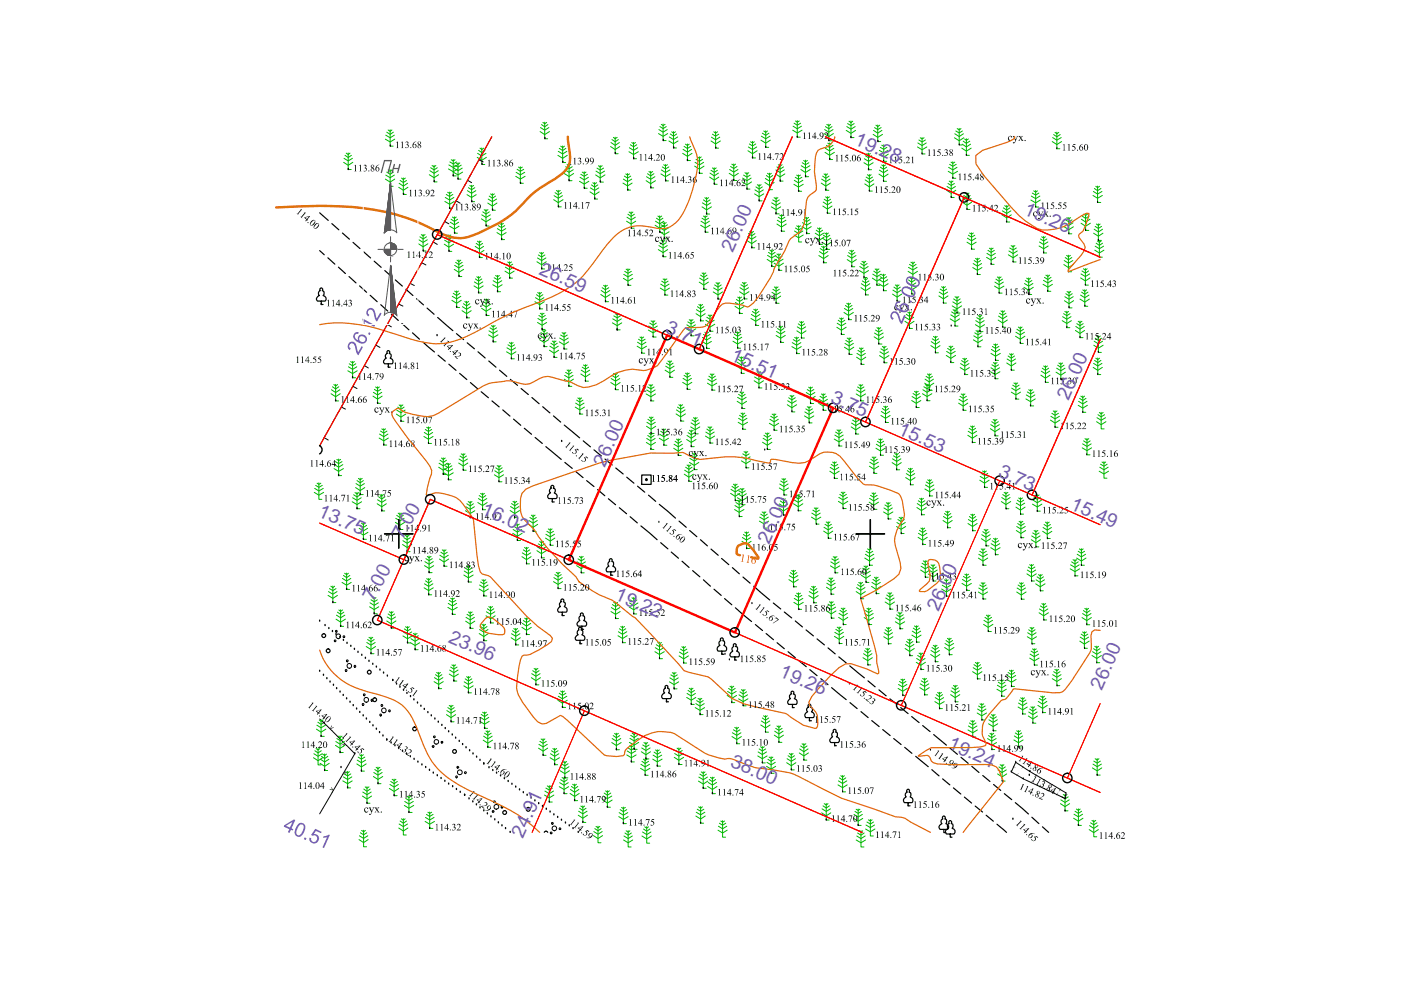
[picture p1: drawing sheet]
<svg xmlns="http://www.w3.org/2000/svg" width="297mm" height="210mm" viewBox="0 0 297 210" stroke-linecap="round" stroke-linejoin="round" font-family="sans-serif">
<defs><g id="words">
<g font-size="4.1" fill="#735cb8">
<text x="181" y="30.6" transform="rotate(24 181 30.6)">19.28</text>
<text x="216.9" y="45.3" transform="rotate(24 216.9 45.3)">19.26</text>
<text x="155.4" y="53.6" transform="rotate(-66 155.4 53.6)">26.00</text>
<text x="114.1" y="58" transform="rotate(24 114.1 58)">26.59</text>
<text x="140.9" y="70.4" transform="rotate(24 140.9 70.4)">3.71</text>
<text x="154.7" y="76.3" transform="rotate(24 154.7 76.3)">15.51</text>
<text x="175.9" y="85.3" transform="rotate(24 175.9 85.3)">3.75</text>
<text x="226.6" y="85" transform="rotate(-66 226.6 85)">26.00</text>
<text x="190.2" y="91.9" transform="rotate(24 190.2 91.9)">15.53</text>
<text x="128.2" y="99.3" transform="rotate(-66 128.2 99.3)">26.00</text>
<text x="211.5" y="101" transform="rotate(24 211.5 101)">3.73</text>
<text x="226.7" y="107.9" transform="rotate(24 226.7 107.9)">15.49</text>
<text x="67.3" y="109.3" transform="rotate(24 67.3 109.3)">13.75</text>
<text x="101.9" y="108.9" transform="rotate(24 101.9 108.9)">16.02</text>
<text x="85.4" y="114.6" transform="rotate(-62 85.4 114.6)">7.00</text>
<text x="163.1" y="115.6" transform="rotate(-66 163.1 115.6)">26.00</text>
<text x="79.2" y="127.7" transform="rotate(-62 79.2 127.7)">7.00</text>
<text x="130.1" y="127" transform="rotate(24 130.1 127)">19.22</text>
<text x="199" y="129.8" transform="rotate(-66 199 129.8)">26.00</text>
<text x="94.9" y="136" transform="rotate(24 94.9 136)">23.96</text>
<text x="165.1" y="143.4" transform="rotate(24 165.1 143.4)">19.26</text>
<text x="233.6" y="146.5" transform="rotate(-66 233.6 146.5)">26.00</text>
<text x="200.8" y="158.7" transform="rotate(24 200.8 158.7)">19.24</text>
<text x="154.6" y="162.4" transform="rotate(24 154.6 162.4)">38.00</text>
<text x="110.9" y="177.8" transform="rotate(-65 110.9 177.8)">24.91</text>
</g>
</g></defs>
<g fill="none" stroke="#000" stroke-width=".25">
<path d="M67.8 45.1l1.8 1.6M67.8 53.1l.9 .9M69.5 54.7l1.5 1.3M70.4 47.4l1.4 1.3M71.8 56.6l1.4 1.4M72.6 49.4l1.5 1.3M74 58.6l1.5 1.4M74.8 51.4l1.5 1.3M77.1 53.4l1.5 1.3M79.3 55.4l1.5 1.3M81.6 57.4l1.5 1.3M83.8 59.4l1.5 1.3"/>
<path d="M76.2 60.6l1.5 1.4M78.5 62.6l1.5 1.4M80.7 64.6l1.5 1.4M83 66.6l1.5 1.3M85.2 68.6l1.5 1.3M86.1 61.3l1.4 1.4M87.5 70.6l1.4 1.3M88.3 63.3l1.5 1.3M89.7 72.6l2.4 2M90.6 65.3l1.4 1.3M92.8 67.3l3.2 2.8M92.9 75.3l1.5 1.3"/>
<path d="M95.2 77.2l1.5 1.3M96.8 70.7l1.5 1.3M97.5 79.2l1.5 1.3M99.1 72.7l1.5 1.3M101.3 74.6l1.6 1.3M103.6 76.5l1.6 1.4M105.9 78.5l1.5 1.3M99.7 81.1l1.6 1.3M102 83.1l1.5 1.2M104.3 85l1.5 1.3M106.6 86.9l1.5 1.3M108.2 80.4l1.5 1.3"/>
<path d="M108.9 88.9l1.5 1.3M110.5 82.4l1.5 1.3M111.2 90.8l1.5 1.3M112.8 84.3l1.5 1.3M113.5 92.8l1.5 1.2M115.1 86.2l1.5 1.3M115.7 94.7l3.3 2.7M117.3 88.2l1.6 1.3M119.6 90.1l3.3 2.7M119.8 98l1.5 1.3M122.1 100l1.5 1.3M123.7 93.5l1.5 1.2"/>
<path d="M125.9 95.4l1.6 1.3M128.3 97.3l1.5 1.3M130.6 99.2l1.5 1.3M124.4 101.9l1.5 1.3M126.7 103.8l1.5 1.3M129 105.7l1.5 1.3M131.3 107.7l1.5 1.2M132.9 101.2l1.5 1.2M133.6 109.6l1.5 1.3M135.2 103.1l1.5 1.3M135.9 111.5l3.4 2.9M137.5 105l1.5 1.3"/>
<path d="M139.8 106.9l3.4 3M140.1 115.1l1.5 1.3M142.3 117.1l1.5 1.3M144 110.5l1.5 1.3M144.6 119l1.5 1.3M146.2 112.5l1.5 1.3M148.5 114.4l1.5 1.3M150.7 116.4l1.6 1.3M153 118.4l1.5 1.3M146.9 121l1.5 1.3M149.1 122.9l1.5 1.4M151.4 124.9l1.5 1.3"/>
<path d="M153.6 126.9l1.6 1.3M155.3 120.4l1.5 1.3M155.9 128.9l3.4 2.9M157.5 122.3l1.5 1.4M159.8 124.3l3.4 2.9M160.1 132.4l1.6 1.3M162.4 134.3l1.6 1.3M164 127.8l1.5 1.3M164.8 136.3l1.5 1.2M166.3 129.8l1.6 1.2M167.1 138.2l1.5 1.2M168.6 131.7l1.5 1.2"/>
<path d="M170.9 133.6l1.6 1.2M173.2 135.5l1.6 1.2M175.6 137.4l1.5 1.2M177.8 139.3l1.6 1.2M169.4 140.1l1.5 1.3M171.7 142l1.5 1.3M174 143.9l1.6 1.3M176.3 145.8l3.1 2.5M180.2 141.2l3.1 2.5M180.2 149l1.5 1.2M182.5 150.9l1.6 1.2M184 144.4l1.5 1.2"/>
<path d="M184.8 152.8l1.6 1.3M186.4 146.3l1.5 1.2M187.2 154.7l1.5 1.3M188.7 148.2l1.5 1.2M189.5 156.6l1.6 1.3M191 150l1.5 1.3M191.8 158.5l1.5 1.2M193.3 151.9l1.6 1.3M195.6 153.8l1.6 1.3M198 155.7l2.7 2.3M201.4 158.6l1.6 1.3M194.1 160.4l2.7 2.2"/>
<path d="M197.6 163.2l1.5 1.3M199.9 165.1l1.5 1.3M202.1 167l1.6 1.4M203.8 160.6l1.5 1.2M204.5 169l1.5 1.3M206 162.5l1.6 1.3M206.8 170.9l1.5 1.3M208.4 164.4l1.5 1.3M209.1 172.8l1.5 1.3M210.7 166.3l1.5 1.3M211.4 174.8l2 1.7M212.9 168.3l1.6 1.2"/>
<path d="M215.3 170.2l2.8 2.4M218.8 173.3l1.5 1.3M221 175.3l1.3 1.2"/>
</g>
<!-- layer: SC007 -->
<g fill="none" stroke="#000" stroke-width=".25">
<path d="M136.1 100.7h1.9v2h-1.9z"/>
<circle cx="137.1" cy="101.7" r=".19"/>
</g>
<g fill="none" stroke="#00b800" stroke-width=".21">
<path d="M72.9 34.4l.9 .7 1-.7M72.9 33.6l.9 .5 .9-.5M73.2 32.9l.6 .5 .7-.5M73.4 32.5l.4 .3 .4-.3M73.8 32.4v3.5h.7M81.7 38l1 .6 1-.6M81.7 29.5l1 .6 1-.6M81.8 37.1l.9 .6 .9-.6M81.8 28.7l.9 .5 .9-.5M82 36.5l.7 .5 .7-.5M82 28l.7 .5 .7-.5M82.3 36l.4 .3 .4-.3"/>
<path d="M82.3 27.6l.4 .3 .4-.3M82.7 36v3.5h.7M82.7 27.5v3.5h.7M84.5 39.7l1 .6 1-.6M84.6 38.9l.9 .6 .9-.6M84.8 38.3l.7 .4 .7-.4M85.1 37.8l.4 .3 .4-.3M85.5 37.7v3.5h.6M91 37l1 .7 1-.7M91.1 36.2l.9 .5 .9-.5M91.3 35.6l.7 .4 .7-.4M91.6 35.1l.4 .3 .4-.3"/>
<path d="M92 35.1v3.5h.7M95.1 35.8l1 .6 1-.6M95.2 35l.9 .5 .9-.5M95.4 34.3l.7 .5 .7-.5M95.7 33.9l.4 .2 .4-.2M96.1 36.5l1 .6 1-.6M96.1 33.8v3.5h.6M96.2 35.6l.9 .6 .9-.6M96.4 35l.7 .4 .7-.4M96.7 34.5l.4 .3 .4-.3M97.1 34.5v3.5h.6M99.3 39.8l.7 .4 .7-.4"/>
<path d="M99.6 39.3l.4 .3 .4-.3M100 39.3v3.5h.6M101.2 33.4l1 .6 .9-.6M101.3 32.5l.9 .6 .8-.6M101.5 31.9l.7 .4 .6-.4M101.8 31.4l.4 .3 .4-.3M102.2 31.4v3.5h.6M109.3 37.4l1 .6 1-.6M109.4 36.5l.9 .6 1-.6M109.6 35.9l.7 .4 .7-.4M109.9 35.4l.4 .3 .4-.3M110.3 35.3v3.6h.7"/>
<path d="M114.5 27.9l1 .6 1-.6M114.6 27.1l.9 .5 .9-.5M114.8 26.4l.7 .5 .7-.5M115.1 26l.4 .2 .4-.2M115.5 25.9v3.5h.6M118.3 32.9l1 .7 1-.7M118.4 32.1l.9 .5 .9-.5M118.6 31.5l.7 .4 .7-.4M118.9 31l.4 .3 .4-.3M119.3 30.9v3.6h.6M119.6 36.8l1.1 .6 .9-.6M119.8 36l.9 .5 .8-.5"/>
<path d="M119.9 35.3l.8 .5 .6-.5M120.2 34.8l.5 .3 .3-.3M120.7 34.8v3.5h.6M122.9 38.4l1 .6 .9-.6M123 37.6l.9 .5 .9-.5M123.1 37l.8 .4 .6-.4M123.4 36.5l.5 .2 .3-.2M123.9 36.4v3.5h.6M125.2 39.8l.9 .6 .9-.6M125.4 39.2l.7 .5 .6-.5M125.7 38.7l.4 .3 .4-.3M126.1 38.7v3.5h.6"/>
<path d="M126.3 37.1l1 .6 1-.6M126.4 36.3l.9 .5 .9-.5M126.6 35.6l.7 .5 .7-.5M126.9 35.1l.4 .3 .4-.3M127.3 35.1v3.5h.6M129.5 31.1l.9 .6 1-.6M129.5 30.2l.9 .6 .9-.6M129.8 29.6l.6 .5 .7-.5M130 29.1l.4 .3 .5-.3M130.4 29.1v3.5h.7M132.1 38.8l1 .6 .9-.6M132.2 38l.9 .5 .8-.5"/>
<path d="M132.4 37.3l.7 .5 .6-.5M132.7 36.9l.4 .2 .4-.2M133.1 36.8v3.5h.6M133.4 32.2l.9 .6 1-.6M133.4 31.3l.9 .6 .9-.6M133.6 30.7l.7 .4 .7-.4M133.9 30.2l.4 .3 .4-.3M134.3 30.2v3.5h.7M137 38.3l1 .6 1-.6M137.1 37.5l.9 .5 .9-.5M137.3 36.8l.7 .5 .6-.5M137.6 36.4l.4 .3 .4-.3"/>
<path d="M138 36.3v3.5h.6M139.6 28.3l1 .6 1-.6M139.7 27.5l.9 .5 .9-.5M139.9 26.8l.7 .5 .7-.5M140.1 36.9l1 .6 1-.6M140.2 36l.9 .6 .9-.6M140.2 26.4l.4 .2 .4-.2M140.4 35.4l.7 .4 .7-.4M140.6 26.3v3.5h.6M140.7 34.9l.4 .3 .4-.3M141.1 34.9v3.5h.6M141.8 29.9l1 .6 1-.6"/>
<path d="M141.9 29l.9 .6 .9-.6M142.1 28.4l.7 .5 .7-.5M142.4 27.9l.4 .3 .4-.3M142.8 27.9v3.5h.6M144.7 32.5l1.1 .6 .9-.6M144.8 31.7l1 .6 .8-.6M145 31l.8 .5 .6-.5M145.3 30.6l.5 .3 .3-.3M145.8 30.5v3.5h.6M147.3 35.2l1 .7 1-.7M147.4 34.4l.9 .6 .9-.6M147.6 33.8l.7 .4 .7-.4"/>
<path d="M147.9 33.3l.4 .3 .4-.3M148.3 33.2v3.5h.6M150.5 37.5l.9 .7 1-.7M150.5 36.7l.9 .6 .9-.6M150.7 36.1l.7 .4 .7-.4M150.7 29.9l1 .6 1-.6M150.8 29.1l.9 .5 .9-.5M151 35.6l.4 .3 .4-.3M151 28.4l.7 .5 .7-.5M151.3 27.9l.4 .3 .4-.3M151.4 35.6v3.5h.7M151.7 27.9v3.5h.7"/>
<path d="M154.6 36.7l1 .7 .9-.7M154.7 35.9l.9 .6 .9-.6M154.9 35.3l.7 .4 .7-.4M155.2 34.8l.4 .3 .4-.3M155.6 34.8v3.5h.6M157.4 38.6l1 .6 .9-.6M157.4 37.8l1 .5 .9-.5M157.6 37.1l.8 .4 .6-.4M157.9 36.6l.5 .3 .4-.3M158.4 36.6v3.5h.6M158.6 32l1 .6 .9-.6M158.7 31.2l.9 .5 .8-.5"/>
<path d="M158.9 30.5l.7 .4 .6-.4M159.1 30.1l.5 .2 .3-.2M159.6 30v3.5h.6M160.3 39.6l.7 .5 .6-.5M160.6 39.2l.4 .3 .4-.3M161 39.1v3.5h.6M161.3 29.7l1 .7 1-.7M161.4 28.9l.9 .5 .9-.5M161.6 28.2l.7 .5 .7-.5M161.9 27.8l.4 .3 .4-.3M162.2 38.7l1 .6 .9-.6M162.3 37.8l.9 .6 .8-.6"/>
<path d="M162.3 27.7v3.5h.7M162.5 37.2l.7 .5 .6-.5M162.7 36.7l.5 .3 .3-.3M163.2 36.7v3.5h.6M164.4 36.9l1 .6 1-.6M164.5 36l.9 .6 .9-.6M164.7 35.4l.7 .5 .7-.5M165 34.9l.4 .3 .4-.3M165.4 34.9v3.5h.6M168.1 27.6l.9 .6 1.1-.6M168.1 26.8l.9 .5 .9-.5M168.3 39.1l1 .6 1-.6"/>
<path d="M168.4 26.1l.6 .4 .8-.4M168.4 38.2l.9 .6 .9-.6M168.6 37.6l.7 .4 .7-.4M168.7 25.7l.3 .2 .5-.2M168.9 37.1l.4 .3 .4-.3M169 25.6v3.5h.7M169.3 37.1v3.5h.7M169.8 35.9l1 .7 1-.7M169.9 35.1l.9 .6 .9-.6M170.1 34.5l.7 .4 .7-.4M170.4 34l.4 .3 .4-.3M170.8 34v3.5h.7"/>
<path d="M174.1 38.8l1 .7 1-.7M174.2 38l.9 .5 .9-.5M174.4 37.3l.7 .5 .7-.5M174.7 28.3l1 .7 1-.7M174.7 36.9l.4 .3 .4-.3M174.8 27.5l.9 .5 .9-.5M174.9 32.3l1 .6 1-.6M175 26.8l.7 .5 .7-.5M175 31.5l.9 .5 .9-.5M175.1 36.8v3.5h.6M175.2 30.8l.7 .5 .7-.5M175.3 26.4l.4 .3 .4-.3"/>
<path d="M175.5 30.4l.4 .2 .4-.2M175.7 26.3v3.5h.7M175.9 30.3v3.5h.6M179.4 27.6l1 .7 1-.7M179.5 26.8l.9 .6 .9-.6M179.7 26.2l.7 .4 .7-.4M180 25.7l.4 .3 .4-.3M180.4 25.7v3.5h.7M183.2 34.5l1 .6 .9-.6M183.3 33.7l.9 .5 .8-.5M183.3 39l1 .6 1-.6M183.4 38.1l.9 .6 .9-.6"/>
<path d="M183.5 33l.7 .4 .6-.4M183.6 37.5l.7 .5 .7-.5M183.8 32.6l.4 .2 .3-.2M183.9 37l.4 .3 .4-.3M184.2 32.5v3.5h.6M184.3 37v3.5h.7M185.1 28.5l1 .6 1-.6M185.2 27.6l.9 .6 .9-.6M185.4 27.1l.7 .4 .7-.4M185.7 26.5l.4 .3 .4-.3M186.1 26.5v3.5h.6M186.4 32.7l1 .6 .9-.6"/>
<path d="M186.4 36.9l.9 .6 1-.6M186.4 31.9l1 .5 .9-.5M186.4 36.1l.9 .5 .9-.5M186.6 31.2l.8 .5 .6-.5M186.6 35.4l.7 .5 .7-.5M186.9 30.8l.5 .2 .3-.2M186.9 35l.4 .3 .4-.3M187.3 34.9v3.5h.7M187.4 30.7v3.5h.6M194.5 31.2l1 .6 1-.6M194.6 30.3l.9 .6 .9-.6M194.8 29.7l.7 .4 .7-.4"/>
<path d="M195.1 29.2l.4 .3 .4-.3M195.5 29.2v3.4h.6M200.8 39.5l.9 .6 .9-.6M201 38.9l.7 .4 .7-.4M201 36.3l1 .6 1-.6M201.1 35.5l.9 .5 .9-.5M201.3 38.4l.4 .3 .4-.3M201.3 34.8l.7 .5 .7-.5M201.6 34.4l.4 .2 .4-.2M201.7 38.4v3.5h.6M202 34.3v3.5h.6M202.4 29.2l1 .6 .9-.6"/>
<path d="M202.4 28.4l1 .6 .9-.6M202.6 27.8l.8 .4 .6-.4M202.9 27.3l.5 .3 .4-.3M203.4 27.2v3.5h.6M203.9 31.4l1 .6 1-.6M204 30.6l.9 .6 .9-.6M204.2 29.9l.7 .5 .7-.5M204.5 29.5l.4 .3 .4-.3M204.9 29.4v3.5h.6M223.1 30l1 .6 1-.6M223.2 29.2l.9 .5 .9-.5M223.4 28.5l.7 .5 .7-.5"/>
<path d="M223.7 28.1l.4 .3 .4-.3M224.1 28v3.5h.6M232 40l.7 .4 .7-.4M232.3 39.5l.4 .3 .4-.3M232.7 39.5v3.4h.7M88.7 51.7l1 .6 1-.6M88.8 50.8l.9 .6 .9-.6M89 50.2l.7 .5 .7-.5M89.3 49.7l.4 .3 .4-.3M89.7 49.7v3.5h.6M94.2 51.8l1 .6 1-.6M94.3 50.9l.9 .6 .9-.6"/>
<path d="M94.3 42.7l1 .6 1-.6M94.4 41.9l.9 .5 .9-.5M94.5 50.3l.7 .5 .7-.5M94.6 41.2l.7 .5 .7-.5M94.8 49.8l.4 .3 .4-.3M94.9 40.8l.4 .2 .4-.2M95.2 49.8v3.5h.6M95.3 48l1.1 .6 .9-.6M95.3 40.7v3.5h.7M95.5 47.1l.9 .6 .8-.6M95.6 46.5l.8 .4 .6-.4M95.9 46l.5 .3 .3-.3"/>
<path d="M96.3 57.1l1 .6 1-.6M96.4 46v3.4h.6M96.4 56.3l.9 .5 .9-.5M96.6 55.6l.7 .5 .7-.5M96.9 55.2l.4 .3 .4-.3M97.3 55.1v3.5h.6M99 41.3l1 .6 1-.6M99.1 40.4l.9 .6 .9-.6M100.6 59.8l.9 .5 .9-.5M100.7 53.1l.9 .6 1-.6M100.8 52.2l.8 .6 .9-.6M100.8 59.1l.7 .5 .7-.5"/>
<path d="M101 51.6l.6 .5 .7-.5M101.1 58.7l.4 .3 .4-.3M101.2 51.1l.4 .3 .4-.3M101.5 58.6v3.5h.6M101.6 51.1v3.5h.7M102.1 46.4l.9 .6 1.1-.6M102.2 45.6l.8 .5 1-.5M102.4 44.9l.6 .5 .8-.5M102.7 44.5l.3 .2 .5-.2M103 44.4v3.5h.7M103.4 43.1l1 .6 1-.6M103.5 42.2l.9 .6 .9-.6"/>
<path d="M103.7 41.6l.7 .4 .7-.4M104 41.1l.4 .3 .4-.3M104.4 41.1v3.5h.6M104.6 59.5l.9 .6 .9-.6M104.8 58.9l.7 .4 .7-.4M105.1 58.4l.4 .3 .4-.3M105.4 49.3l.9 .6 1-.6M105.5 48.5l.8 .5 .9-.5M105.5 58.4v3.4h.6M105.7 47.8l.6 .5 .7-.5M105.9 47.4l.4 .2 .4-.2M106.3 47.3v3.5h.7"/>
<path d="M107.1 57.5l.9 .6 1-.6M107.1 56.6l.9 .6 .9-.6M107.4 56l.6 .4 .7-.4M107.7 55.5l.3 .3 .5-.3M108 55.5v3.5h.7M113.8 55.5l1.1 .6 .9-.6M114 54.7l.9 .5 .8-.5M114.1 54.1l.8 .4 .6-.4M114.4 53.6l.5 .2 .3-.2M114.9 53.5v3.5h.6M117.4 42.3l1 .7 1-.7M117.5 41.5l.9 .5 .9-.5"/>
<path d="M117.7 40.9l.7 .4 .7-.4M118 40.4l.4 .3 .4-.3M118.4 40.3v3.6h.6M125.1 40.7l1 .6 .9-.6M132.2 59l.9 .6 1.1-.6M132.2 58.2l.9 .5 1-.5M132.5 57.5l.6 .5 .8-.5M132.8 57.1l.3 .2 .5-.2M132.8 46.9l1 .6 1-.6M132.9 46.1l.9 .5 .9-.5M133.1 45.4l.7 .5 .7-.5M133.1 57v3.5h.7"/>
<path d="M133.4 45l.4 .3 .4-.3M133.8 44.9v3.5h.7M138.9 47.8l1 .6 .9-.6M139 46.9l.9 .6 .9-.6M139.2 46.3l.7 .4 .6-.4M139.5 45.8l.4 .3 .4-.3M139.6 52.9l1 .7 1-.7M139.7 52.1l.9 .5 .9-.5M139.9 45.8v3.5h.6M139.9 51.4l.7 .5 .7-.5M139.9 49.1l.9 .6 1.1-.6M140 48.3l.8 .6 .9-.6"/>
<path d="M140.2 51l.4 .3 .4-.3M140.2 47.7l.6 .4 .7-.4M140.3 59.6l.7 .4 .6-.4M140.5 47.2l.3 .3 .5-.3M140.6 50.9v3.5h.6M140.6 59.1l.4 .3 .4-.3M140.8 47.2v3.4h.7M141 59.1v3.5h.6M148.3 59.8l.9 .7 1-.7M148.3 59l.9 .5 .9-.5M148.5 47.8l1 .5 1-.5M148.5 58.3l.7 .5 .7-.5"/>
<path d="M148.6 46.9l.9 .6 .9-.6M148.8 46.3l.7 .4 .7-.4M148.8 43.9l1 .6 1-.6M148.8 57.9l.4 .3 .4-.3M148.9 43l.9 .6 .9-.6M149.1 45.8l.4 .3 .4-.3M149.1 42.4l.7 .4 .7-.4M149.2 57.8v3.5h.7M149.4 41.9l.4 .3 .4-.3M149.5 45.8v3.4h.7M149.8 41.9v3.5h.7M151.8 59.9l.4 .3 .4-.3"/>
<path d="M152.2 59.9v3.5h.7M157.4 59.9l.4 .3 .4-.3M157.8 59.9v3.5h.6M158.4 51l1 .6 1-.6M158.5 50.2l.9 .5 .9-.5M158.7 49.5l.7 .5 .7-.5M159 49.1l.4 .3 .4-.3M159.4 49v3.5h.6M160 41.1l1 .6 .9-.6M160.1 40.3l.9 .5 .8-.5M162.6 55l1 .6 1-.6M162.7 54.1l.9 .6 .9-.6"/>
<path d="M162.9 53.5l.7 .5 .7-.5M163.2 53l.4 .3 .4-.3M163.5 43.9l1 .6 1-.6M163.6 53v3.5h.7M163.6 43l.9 .6 .9-.6M163.8 42.4l.7 .4 .7-.4M164.1 55.8l1 .6 1-.6M164.1 41.9l.4 .3 .4-.3M164.3 54.9l.8 .6 .9-.6M164.5 54.3l.6 .5 .7-.5M164.5 41.8v3.5h.7M164.7 53.8l.4 .3 .4-.3"/>
<path d="M164.7 47.5l1 .6 1-.6M164.8 46.7l.9 .5 .9-.5M165 46.1l.7 .4 .7-.4M165.1 53.8v3.5h.7M165.3 45.6l.4 .2 .4-.2M165.7 45.5v3.5h.7M168.4 49.8l.9 .6 1-.6M168.4 49l.9 .5 .9-.5M168.7 48.3l.6 .5 .7-.5M168.9 47.9l.4 .2 .4-.2M169.3 47.8v3.5h.7M170.1 48l.9 .6 1-.6"/>
<path d="M170.1 47.2l.9 .6 .9-.6M170.3 46.6l.7 .4 .7-.4M170.6 46.1l.4 .3 .5-.3M171 46.1v3.4h.7M172.8 50.3l.9 .6 1-.6M172.8 49.4l.9 .6 .9-.6M173.1 48.8l.6 .5 .7-.5M173.3 48.3l.4 .3 .4-.3M173.6 54.2l1 .6 1-.6M173.7 53.3l.9 .6 .9-.6M173.7 48.3v3.5h.7M173.9 52.7l.7 .5 .7-.5"/>
<path d="M174.2 52.2l.4 .3 .4-.3M174.3 51.4l1 .6 .9-.6M174.4 50.5l.9 .6 .8-.6M174.5 43.7l.9 .6 1-.6M174.5 42.8l.9 .6 .9-.6M174.6 49.9l.7 .4 .6-.4M174.6 52.2v3.5h.7M174.8 42.2l.6 .5 .7-.5M174.8 49.4l.5 .3 .3-.3M175 41.7l.4 .3 .5-.3M175.3 49.4v3.5h.6M175.4 41.7v3.5h.7"/>
<path d="M179.6 55l1 .7 1-.7M179.7 54.2l.9 .5 .9-.5M179.9 53.6l.7 .4 .7-.4M180.2 53.1l.4 .3 .4-.3M180.6 53v3.6h.6M182.2 57.4l1 .6 1-.6M182.3 56.5l.9 .6 .9-.6M182.5 55.9l.7 .4 .7-.4M182.8 55.4l.4 .3 .4-.3M182.8 59.6l.7 .4 .7-.4M183.1 59.1l.4 .3 .4-.3M183.2 55.4v3.4h.6"/>
<path d="M183.5 59v3.5h.7M185 59l.9 .6 1-.6M185 58.1l.9 .6 .9-.6M185.3 57.5l.6 .5 .7-.5M185.5 57l.4 .3 .5-.3M185.9 57v3.5h.7M186.4 59.3l.9 .6 .9-.6M186.6 58.7l.7 .4 .7-.4M186.9 58.2l.4 .3 .4-.3M187.3 58.1v3.5h.7M192.4 60l.9 .5 .9-.5M192.5 57.5l1 .7 1-.7"/>
<path d="M192.6 56.7l.9 .5 .9-.5M192.6 59.4l.7 .4 .7-.4M192.8 56l.7 .5 .7-.5M192.9 58.9l.4 .3 .4-.3M193.1 55.6l.4 .3 .4-.3M193.3 58.8v3.6h.6M193.5 55.5v3.6h.7M200.7 40.3l1 .7 .9-.7M204 42.9l1 .6 1-.6M204.1 42.1l.9 .5 .9-.5M204.3 41.4l.7 .5 .7-.5M204.6 40.9l.4 .3 .4-.3"/>
<path d="M205 40.9v3.5h.7M205 51.4l1 .5 1-.5M205.1 50.5l.9 .6 .9-.6M205.3 49.9l.7 .4 .7-.4M205.6 49.4l.4 .3 .4-.3M206 49.4v3.4h.6M206.2 56.7l1 .6 1-.6M206.3 55.9l.9 .5 .9-.5M206.5 55.2l.7 .5 .7-.5M206.8 54.8l.4 .3 .4-.3M207.2 54.7v3.5h.7M209.2 54.6l.9 .6 1-.6"/>
<path d="M209.3 53.7l.8 .6 .9-.6M209.5 53.1l.6 .4 .7-.4M209.8 52.6l.3 .3 .5-.3M210.1 52.6v3.4h.7M210.9 59.8l.9 .6 .9-.6M211.2 59.2l.6 .4 .8-.4M211.5 58.7l.3 .3 .5-.3M211.8 58.7v3.4h.7M212.4 45.6l1 .6 1-.6M212.5 44.7l.9 .6 .9-.6M212.7 44.1l.7 .4 .7-.4M213 43.6l.4 .3 .4-.3"/>
<path d="M213.4 43.6v3.5h.7M213.8 54l1 .7 1-.7M213.9 53.2l.9 .6 .9-.6M214.1 52.6l.7 .4 .7-.4M214.4 52.1l.4 .3 .4-.3M214.8 52v3.5h.6M217.4 59.5l.7 .4 .7-.4M217.7 59l.4 .3 .4-.3M218.1 58.9v3.5h.6M218.6 42.4l1 .6 1-.6M218.7 41.6l.9 .5 .9-.5M218.9 40.9l.7 .5 .7-.5"/>
<path d="M219.2 40.5l.4 .2 .4-.2M219.6 40.4v3.5h.6M220.3 52.2l1 .5 1-.5M220.4 51.3l.9 .6 .9-.6M220.6 50.7l.7 .4 .7-.4M220.9 50.2l.4 .3 .4-.3M221.2 59.4l1 .6 .9-.6M221.3 50.1v3.5h.6M221.4 58.8l.8 .5 .6-.5M221.7 58.3l.5 .3 .3-.3M222.2 58.3v3.5h.6M225.6 56.1l.9 .6 1-.6"/>
<path d="M225.6 55.2l.9 .6 1-.6M225.6 48.1l1 .6 1-.6M225.7 47.2l.9 .6 .9-.6M225.8 54.6l.7 .5 .7-.5M225.9 46.6l.7 .4 .7-.4M226.1 54.1l.4 .3 .4-.3M226.2 46.1l.4 .3 .4-.3M226.5 54.1v3.5h.7M226.6 46.1v3.5h.6M229.1 58.9l1 .7 1-.7M229.2 58.1l.9 .5 .9-.5M229.2 47.3l1 .7 1-.7"/>
<path d="M229.3 46.5l.9 .6 .9-.6M229.4 57.4l.7 .5 .7-.5M229.5 45.8l.7 .5 .7-.5M229.7 57l.4 .3 .4-.3M229.8 45.4l.4 .3 .4-.3M230.1 56.9v3.6h.7M230.2 45.3v3.6h.6M231.7 41.4l1 .6 1-.6M231.8 40.6l.9 .5 .9-.5M231.9 49.4l1 .7 .9-.7M232 48.6l.9 .6 .9-.6M232.1 53l1 .6 1-.6"/>
<path d="M232.2 52.2l.9 .5 .9-.5M232.2 48l.7 .4 .7-.4M232.4 51.6l.7 .4 .7-.4M232.5 47.5l.4 .3 .4-.3M232.7 51.1l.4 .3 .4-.3M232.9 47.5v3.5h.6M233.1 51.1v3.4h.6M73.7 78.6l1.1 .6 .9-.6M73.9 77.8l.9 .5 .8-.5M74 77.1l.8 .5 .6-.5M74.3 76.7l.5 .2 .3-.2M74.8 76.6v3.5h.6"/>
<path d="M95.8 63.7l1 .6 1-.6M95.9 62.8l.9 .6 .9-.6M96.1 62.2l.7 .5 .7-.5M96.4 61.7l.4 .3 .4-.3M96.8 61.7v3.5h.7M98 65.9l.9 .6 1-.6M98 65l.9 .6 .9-.6M98.3 64.4l.6 .5 .7-.5M98.6 63.9l.3 .3 .5-.3M98.9 63.9v3.5h.7M100.5 60.6l1 .6 .9-.6M102.1 65.4l1 .6 1-.6"/>
<path d="M102.2 64.5l.9 .6 .9-.6M102.4 63.9l.7 .4 .7-.4M102.7 63.4l.4 .3 .4-.3M103.1 63.4v3.5h.6M103.6 71l1 .6 1-.6M103.7 70.1l.9 .6 .9-.6M103.9 69.5l.7 .4 .7-.4M104.2 69l.4 .3 .4-.3M104.5 60.4l1 .6 1-.6M104.6 69v3.5h.6M107.4 74.6l1 .6 1-.6M107.5 73.7l.9 .6 .9-.6"/>
<path d="M107.7 73.1l.7 .4 .7-.4M108 72.6l.4 .3 .4-.3M108.4 72.6v3.5h.7M113.4 64l1 .6 1-.6M113.5 63.1l.9 .6 .9-.6M113.7 62.5l.7 .4 .7-.4M114 68.4l.9 .6 1-.6M114 62l.4 .3 .4-.3M114 67.5l.9 .6 .9-.6M114.3 66.9l.6 .4 .7-.4M114.4 72l1 .6 .9-.6M114.4 62v3.5h.7"/>
<path d="M114.5 71.2l.9 .5 .8-.5M114.6 66.4l.3 .3 .5-.3M114.7 70.5l.7 .5 .6-.5M114.9 70.1l.5 .2 .3-.2M114.9 66.4v3.5h.7M115.4 70v3.5h.6M116.5 74.3l1 .6 .9-.6M116.6 73.4l.9 .6 .9-.6M116.8 72.8l.7 .4 .7-.4M117.1 72.3l.4 .3 .4-.3M117.5 72.3v3.5h.6M118.6 72.5l1 .6 1-.6"/>
<path d="M118.7 71.7l.9 .5 .9-.5M118.9 71l.7 .5 .7-.5M119.2 70.5l.4 .3 .4-.3M119.6 70.5v3.5h.6M119.7 79.6l.9 .5 .9-.5M119.9 79l.7 .4 .7-.4M120.2 78.4l.4 .3 .4-.3M120.6 78.4v3.5h.6M123.1 79.3l1 .6 1-.6M123.2 78.5l.9 .5 .9-.5M123.4 77.9l.7 .4 .7-.4M123.7 77.4l.4 .2 .4-.2"/>
<path d="M124.1 77.3v3.5h.7M127.4 62.4l1 .7 1-.7M127.5 61.6l.9 .6 .9-.6M127.7 61l.7 .4 .7-.4M128 60.5l.4 .3 .4-.3M128.4 60.5v3.5h.6M129.8 79.6l.7 .5 .7-.5M129.8 68.5l1.1 .5 .9-.5M129.9 67.6l1 .6 .8-.6M130.1 79.2l.4 .3 .4-.3M130.1 67l.8 .4 .6-.4M130.4 66.5l.5 .3 .3-.3"/>
<path d="M130.5 79.1v3.5h.6M130.9 66.4v3.5h.6M135.1 73.4l1 .6 1-.6M135.2 72.6l.9 .5 .8-.5M135.4 71.9l.7 .4 .7-.4M135.7 71.5l.4 .2 .4-.2M136.1 71.4v3.5h.6M137.5 70l1 .6 .9-.6M137.5 69.1l1 .6 .9-.6M137.8 68.5l.7 .5 .6-.5M138 68l.5 .3 .4-.3M138.5 68v3.5h.6"/>
<path d="M140 61.1l1 .6 .9-.6M140.1 60.2l.9 .6 .9-.6M141 78.5l1 .6 1-.6M141.1 77.6l.9 .6 .9-.6M141.3 77l.7 .5 .7-.5M141.6 76.5l.4 .3 .4-.3M142 76.5v3.5h.7M145 79.6l.7 .4 .7-.4M145.3 79.1l.4 .3 .4-.3M145.5 69.7l1 .6 1-.6M145.6 68.9l.9 .5 .9-.5M145.7 79v3.6h.6"/>
<path d="M145.8 68.2l.7 .5 .7-.5M146.1 67.8l.4 .3 .4-.3M146.5 67.7v3.5h.7M147.6 66.5l.9 .6 1-.6M147.7 65.7l.8 .5 .9-.5M147.9 65l.6 .5 .7-.5M148.2 64.6l.3 .3 .5-.3M148.5 64.5v3.5h.7M148.8 72.4l1 .6 1-.6M148.9 71.5l.9 .6 .9-.6M149.1 70.9l.7 .4 .7-.4M149.4 70.4l.4 .3 .4-.3"/>
<path d="M149.6 68.7l.9 .6 1.1-.6M149.6 67.9l.9 .6 .9-.6M149.8 70.4v3.5h.7M149.9 67.3l.6 .4 .8-.4M150.2 66.8l.3 .3 .5-.3M150.3 79.8l.7 .4 .7-.4M150.5 66.8v3.4h.7M150.6 79.3l.4 .3 .4-.3M151 79.2v3.5h.6M151.2 61.9l1 .6 1-.6M151.3 61l.9 .6 .9-.6M151.5 60.4l.7 .5 .7-.5"/>
<path d="M155.4 72.3l1 .6 1-.6M155.5 71.5l.9 .6 .9-.6M155.7 70.9l.7 .4 .7-.4M155.8 64.9l1 .7 1-.7M155.9 64.1l.9 .6 .9-.6M156 70.4l.4 .3 .4-.3M156.1 63.5l.7 .4 .7-.4M156.2 77.6l1 .7 1-.7M156.3 76.8l.9 .6 .9-.6M156.4 70.4v3.4h.6M156.4 63l.4 .3 .4-.3M156.5 76.2l.7 .4 .7-.4"/>
<path d="M156.8 61.8l1 .7 1-.7M156.8 62.9v3.6h.6M156.8 75.7l.4 .3 .4-.3M156.9 61l.9 .6 .9-.6M157.1 60.4l.7 .4 .7-.4M157.2 75.6v3.6h.6M159.2 67.5l1 .6 1-.6M159.3 66.7l.9 .5 .9-.5M159.5 66l.7 .5 .7-.5M159.8 65.6l.4 .3 .4-.3M160 79.9l.9 .6 .9-.6M160.2 79.3l.7 .4 .7-.4"/>
<path d="M160.2 65.5v3.5h.7M160.5 78.8l.4 .3 .4-.3M160.9 78.7v3.6h.6M163.6 62.8l.9 .6 1-.6M163.7 62l.8 .5 .9-.5M163.9 61.3l.6 .5 .7-.5M164.2 60.8l.3 .3 .5-.3M164.5 60.8v3.5h.7M164.5 71.1l1 .6 1-.6M164.6 70.3l.9 .5 .9-.5M164.8 69.6l.7 .5 .7-.5M165.1 69.2l.4 .3 .4-.3"/>
<path d="M165.5 69.1v3.5h.7M167.9 73.5l1 .6 1-.6M168 72.6l.9 .6 .9-.6M168.2 72l.7 .4 .7-.4M168.5 71.5l.4 .3 .4-.3M168.9 71.5v3.5h.6M169 70.1l.9 .7 1-.7M169 69.3l.9 .6 .9-.6M169.2 68.7l.7 .4 .7-.4M169.5 68.2l.4 .3 .4-.3M169.9 68.2v3.5h.7M177.4 69.4l1 .6 1-.6"/>
<path d="M177.5 68.5l.9 .6 .9-.6M177.7 67.9l.7 .5 .7-.5M178 67.4l.4 .3 .4-.3M178.4 67.4v3.5h.6M178.9 66.3l1 .6 1-.6M179 65.4l.9 .6 .9-.6M179 73.6l1 .7 1-.7M179.2 72.8l.8 .6 .9-.6M179.2 64.8l.7 .4 .7-.4M179.3 72.2l.7 .4 .7-.4M179.5 64.3l.4 .3 .4-.3M179.6 71.7l.4 .3 .4-.3"/>
<path d="M179.9 64.3v3.5h.7M180 71.6v3.5h.7M181.6 75.7l1 .7 1-.7M181.7 74.9l.9 .6 .9-.6M181.9 74.3l.7 .4 .7-.4M182.2 73.8l.4 .3 .4-.3M182.5 61l1 .6 1-.6M182.6 73.7v3.6h.6M182.6 60.2l.9 .5 .9-.5M185.3 71.4l1 .7 1-.7M185.4 70.6l.9 .6 .9-.6M185.6 70l.7 .4 .7-.4"/>
<path d="M185.9 69.5l.4 .3 .4-.3M186.3 69.4v3.5h.7M186.3 60.2l1 .5 1-.5M186.5 75.4l1 .6 1-.6M186.6 74.6l.9 .5 .9-.5M186.8 74l.7 .4 .7-.4M187.1 73.4l.4 .3 .4-.3M187.5 73.4v3.5h.6M189.2 62.4l1 .6 1-.6M189.3 61.5l.9 .6 .9-.6M189.5 60.9l.7 .4 .7-.4M189.8 60.4l.4 .3 .4-.3"/>
<path d="M190.2 60.4v3.5h.6M191.9 68.1l.9 .6 1-.6M191.9 67.3l.9 .5 .9-.5M192.2 66.6l.6 .5 .7-.5M192.3 60.8l1 .7 1-.7M192.4 66.2l.4 .3 .5-.3M192.8 66.1v3.5h.7M196.3 79.8l.7 .4 .7-.4M196.6 79.3l.4 .3 .4-.3M197 79.2v3.6h.7M197.4 73.3l.9 .6 1-.6M197.4 72.4l.9 .6 .9-.6"/>
<path d="M197.7 71.8l.6 .5 .7-.5M197.9 71.3l.4 .3 .4-.3M198.3 71.3v3.5h.7M199.1 62.7l.9 .7 1-.7M199.1 61.9l.9 .6 .9-.6M199.3 61.3l.7 .4 .7-.4M199.6 60.8l.4 .3 .4-.3M200 60.7v3.6h.7M200.6 75.4l1 .6 1-.6M200.7 74.5l.9 .6 .9-.6M200.9 73.9l.7 .4 .7-.4M201.2 73.4l.4 .3 .4-.3"/>
<path d="M201.5 67.6l1 .6 1-.6M201.6 66.8l.9 .5 .9-.5M201.6 73.4v3.5h.6M201.8 66.1l.7 .5 .7-.5M201.9 64.9l1 .6 1-.6M202 64l.9 .6 .9-.6M202.1 65.7l.4 .3 .4-.3M202.2 63.4l.7 .4 .7-.4M202.5 62.9l.4 .3 .4-.3M202.5 65.6v3.5h.6M202.9 62.9v3.5h.6M203.6 77.9l1 .6 .9-.6"/>
<path d="M203.7 77.1l.9 .5 .8-.5M203.9 76.5l.7 .4 .6-.4M204.1 76l.5 .3 .3-.3M204.6 75.9v3.5h.6M206.4 72.1l.9 .5 1-.5M206.5 71.2l.8 .6 .9-.6M206.7 70.6l.6 .4 .7-.4M206.8 68.8l1 .6 .9-.6M206.9 68l.9 .5 .9-.5M206.9 70.1l.4 .3 .4-.3M207.1 67.4l.7 .4 .6-.4M207.3 66.9l.5 .2 .4-.2"/>
<path d="M207.3 70v3.5h.7M207.8 66.8v3.5h.6M210 78.8l1 .6 1-.6M210.1 78l.9 .5 .9-.5M210.1 74.9l1 .6 1-.6M210.2 74.1l.9 .5 .9-.5M210.3 77.3l.7 .5 .7-.5M210.4 73.4l.7 .5 .7-.5M210.6 76.9l.4 .2 .4-.2M210.7 73l.4 .2 .4-.2M210.9 60.7l.9 .6 1.1-.6M211 76.8v3.5h.6"/>
<path d="M211.1 72.9v3.5h.6M211.6 67.9l1 .6 1-.6M211.7 67l.9 .6 .9-.6M211.9 66.4l.7 .4 .7-.4M212.2 65.9l.4 .3 .4-.3M212.6 65.9v3.5h.6M213.4 77l1 .6 1-.6M213.5 76.1l.9 .6 .9-.6M213.7 75.5l.7 .4 .7-.4M214 75l.4 .3 .4-.3M214.4 75v3.5h.7M215.3 71.3l1 .6 1-.6"/>
<path d="M215.4 70.4l.9 .6 .9-.6M215.6 69.8l.7 .5 .7-.5M215.9 69.3l.4 .3 .4-.3M216.3 69.3v3.5h.7M217.1 60.9l1 .7 1-.7M217.2 60.1l.9 .6 .9-.6M220.7 79.5l1 .7 .9-.7M220.8 78.7l.9 .5 .8-.5M221 78.1l.7 .4 .6-.4M221.1 60.3l1.1 .6 .9-.6M221.3 77.6l.4 .3 .4-.3M221.7 77.6v3.5h.6"/>
<path d="M223.9 78.9l1 .6 1-.6M224 78.1l.9 .5 .9-.5M224.2 77.4l.7 .5 .7-.5M224.5 77l.4 .3 .4-.3M224.9 76.9v3.5h.7M225.2 68l1 .6 1-.6M225.3 67.1l.9 .6 .9-.6M225.5 66.5l.7 .4 .7-.4M225.7 63.8l1 .6 .9-.6M225.8 62.9l.9 .6 .8-.6M225.8 66l.4 .3 .4-.3M226 62.3l.7 .4 .6-.4"/>
<path d="M226.2 66v3.5h.6M226.2 61.8l.5 .3 .3-.3M226.7 61.8v3.5h.6M228 70.1l1 .6 1-.6M228.1 69.2l.9 .6 .9-.6M228.3 68.6l.7 .4 .7-.4M228.6 68.1l.4 .3 .4-.3M229 63.4l1 .7 1-.7M229 68.1v3.5h.6M229.1 62.6l.9 .5 .9-.5M229.3 61.9l.7 .5 .7-.5M229.6 61.5l.4 .3 .4-.3"/>
<path d="M230 61.4v3.5h.6M231.8 77.9l.9 .6 1-.6M231.9 77l.8 .6 .9-.6M231.9 73.2l1 .6 1-.6M232 72.3l.9 .6 .9-.6M232.1 76.4l.6 .5 .7-.5M232.2 71.7l.7 .5 .7-.5M232.3 75.9l.4 .3 .4-.3M232.5 71.2l.4 .3 .4-.3M232.7 75.9v3.5h.7M232.9 71.2v3.5h.6M70.2 83.5l1 .6 .9-.6"/>
<path d="M70.3 82.6l.9 .6 .9-.6M70.5 82l.7 .5 .6-.5M70.8 81.5l.4 .3 .4-.3M70.8 99.4l1 .5 1-.5M70.9 98.5l.9 .6 .9-.6M71.1 97.9l.7 .4 .7-.4M71.2 81.5v3.5h.6M71.4 97.4l.4 .3 .4-.3M71.8 97.3v3.5h.6M79.1 84l1 .6 .9-.6M79.2 83.2l.9 .5 .8-.5M79.4 82.6l.7 .4 .6-.4"/>
<path d="M79.6 82l.5 .3 .3-.3M80.1 82v3.5h.6M80.4 92.9l1 .6 .9-.6M80.5 92l.9 .6 .9-.6M80.7 91.4l.7 .4 .6-.4M80.9 90.9l.5 .3 .3-.3M81.4 90.9v3.5h.6M84 87.8l1 .6 1-.6M84.1 87l.9 .5 .9-.5M84.3 86.3l.7 .5 .7-.5M84.6 85.9l.4 .2 .4-.2M85 85.8v3.5h.6"/>
<path d="M89.9 92.5l.9 .6 1-.6M90 91.7l.8 .5 .9-.5M90.2 91.1l.6 .4 .7-.4M90.5 90.6l.3 .2 .5-.2M90.8 90.5v3.5h.7M93 99.1l1 .6 1-.6M93.1 98.2l.9 .6 .9-.6M93.3 97.6l.7 .4 .7-.4M93.6 97.1l.4 .3 .4-.3M94 97.1v3.5h.6M94.2 99.4l.9 .5 .9-.5M94.4 98.8l.7 .4 .7-.4"/>
<path d="M94.7 98.3l.4 .3 .4-.3M95.1 98.3v3.4h.6M97.2 98.2l1 .6 1-.6M97.3 97.3l.9 .6 .9-.6M97.5 96.7l.7 .5 .7-.5M97.8 96.2l.4 .3 .4-.3M98.2 96.2v3.5h.6M104.9 99.8l.9 .6 .9-.6M105.1 99.2l.7 .5 .7-.5M105.4 98.7l.4 .3 .4-.3M105.8 98.7v3.5h.6M119.6 80.4l1 .6 1-.6"/>
<path d="M122 86.3l.9 .6 1-.6M122 85.5l.9 .5 .9-.5M122.3 84.8l.6 .5 .7-.5M122.5 84.4l.4 .3 .4-.3M122.9 84.3v3.5h.7M129.5 81.1l1 .6 1-.6M129.6 80.3l.9 .5 .9-.5M137 83.5l1 .6 1-.6M137 93.8l1 .6 1-.6M137.1 90.4l.9 .6 1-.6M137.1 93l.9 .5 .9-.5M137.1 82.7l.9 .5 .9-.5"/>
<path d="M137.2 89.5l.8 .6 .9-.6M137.3 82l.7 .5 .7-.5M137.3 92.3l.7 .5 .7-.5M137.4 88.9l.6 .5 .7-.5M137.6 81.6l.4 .2 .4-.2M137.6 91.9l.4 .3 .4-.3M137.7 88.4l.3 .3 .5-.3M138 91.8v3.5h.6M138 81.5v3.5h.6M138 88.4v3.5h.7M139.8 92.9l1 .6 .9-.6M139.9 92.1l.9 .5 .8-.5"/>
<path d="M140.1 91.4l.7 .5 .6-.5M140.3 91l.5 .2 .3-.2M140.8 90.9v3.5h.6M142.8 95l1 .7 1-.7M142.9 94.2l.9 .5 .9-.5M143.1 93.6l.7 .4 .7-.4M143.3 87.8l1 .6 1-.6M143.4 86.9l.9 .6 .9-.6M143.4 93.1l.4 .3 .4-.3M143.6 86.3l.7 .4 .7-.4M143.8 93v3.6h.6M143.9 85.8l.4 .3 .4-.3"/>
<path d="M144.3 85.8v3.5h.7M144.7 81.1l1 .6 1-.6M144.8 80.2l.9 .6 .9-.6M145.2 99.7l.9 .5 .8-.5M145.4 99.1l.7 .4 .6-.4M145.6 93.2l1 .6 1-.6M145.7 98.6l.4 .3 .4-.3M145.7 92.3l.9 .6 .8-.6M145.9 91.7l.7 .5 .7-.5M146.1 98.6v3.5h.6M146.2 98l1 .7 1-.7M146.2 91.2l.4 .3 .4-.3"/>
<path d="M146.3 97.2l.9 .5 .9-.5M146.4 90.5l1 .6 1-.6M146.5 96.6l.7 .4 .7-.4M146.5 89.7l.9 .5 .9-.5M146.6 91.2v3.5h.6M146.7 89l.7 .5 .7-.5M146.8 96.1l.4 .3 .4-.3M147 88.6l.4 .2 .4-.2M147.2 96.1v3.5h.6M147.4 88.5v3.5h.6M149.6 92.5l.9 .5 1-.5M149.6 91.6l.9 .6 .9-.6"/>
<path d="M149.9 91l.6 .4 .7-.4M150 81.2l1 .6 1-.6M150.1 80.4l.9 .5 .8-.5M150.1 90.5l.4 .3 .4-.3M150.5 90.5v3.4h.7M156.3 85.1l1 .6 1-.6M156.4 84.2l.9 .6 .9-.6M156.5 89.5l1 .6 1-.6M156.6 88.7l.9 .5 .9-.5M156.6 83.6l.7 .5 .7-.5M156.8 88.1l.7 .4 .7-.4M156.9 83.1l.4 .3 .4-.3"/>
<path d="M157.1 87.6l.4 .3 .4-.3M157.2 97.7l1 .6 .9-.6M157.3 96.9l.9 .5 .8-.5M157.3 83.1v3.5h.6M157.5 96.2l.7 .4 .6-.4M157.5 87.5v3.5h.6M157.7 95.8l.5 .2 .3-.2M158.2 95.7v3.5h.6M159.9 80.7l1 .7 1-.7M161.7 93.8l1 .6 1-.6M161.8 92.9l.9 .6 .9-.6M162 92.3l.7 .5 .7-.5"/>
<path d="M162.3 91.8l.4 .3 .4-.3M162.7 91.8v3.5h.6M163.1 89.7l1 .6 1-.6M163.2 88.9l.9 .6 .9-.6M163.4 88.3l.7 .4 .7-.4M163.7 87.8l.4 .3 .4-.3M164.1 87.7v3.5h.7M166.9 85.8l1 .6 1-.6M167 85l.9 .5 .9-.5M167.2 84.3l.7 .5 .7-.5M167.5 83.9l.4 .3 .4-.3M167.9 83.8v3.5h.6"/>
<path d="M170.6 88.2l.9 .6 1.1-.6M170.6 87.3l.9 .6 1-.6M170.9 84l.9 .7 1-.7M170.9 86.7l.6 .4 .8-.4M170.9 83.2l.9 .6 1-.6M171.2 82.6l.6 .4 .8-.4M171.2 86.2l.3 .3 .5-.3M171.5 82.1l.3 .3 .5-.3M171.5 86.2v3.5h.7M171.8 82v3.6h.7M173.6 85.5l.9 .6 1.1-.6M173.7 84.7l.8 .5 .9-.5"/>
<path d="M173.9 84l.6 .5 .7-.5M174.2 83.5l.3 .3 .5-.3M174.5 83.5v3.5h.7M175.9 99.9l1 .6 1-.6M176 99.1l.9 .6 .9-.6M176.2 98.5l.7 .4 .7-.4M176.5 98l.4 .3 .4-.3M176.9 93.1l1 .6 1-.6M176.9 97.9v3.5h.7M177 92.2l.9 .6 .9-.6M177.2 91.6l.7 .5 .7-.5M177.5 91.1l.4 .3 .4-.3"/>
<path d="M177.9 91.1v3.5h.6M180.5 90.5l.9 .6 1-.6M180.6 89.7l.8 .6 .9-.6M180.8 89.1l.6 .4 .7-.4M181.1 88.6l.3 .3 .5-.3M181.4 88.5v3.5h.7M181.5 83.5l1 .6 1-.6M181.6 82.7l.9 .5 .9-.5M181.8 82l.7 .5 .7-.5M182.1 81.6l.4 .2 .4-.2M182.5 81.5v3.5h.6M184.3 98.8l1 .7 1-.7"/>
<path d="M184.4 98l.9 .6 .9-.6M184.6 97.4l.7 .4 .7-.4M184.9 96.9l.4 .3 .4-.3M185.3 96.9v3.5h.6M185.7 95l1 .6 1-.6M185.8 94.2l.9 .5 .9-.5M186 93.6l.7 .4 .7-.4M186.3 93.1l.4 .2 .4-.2M186.7 93v3.5h.6M186.8 88.1l.9 .6 1-.6M186.9 87.2l.8 .6 .9-.6M187.1 86.6l.6 .5 .7-.5"/>
<path d="M187.4 86.1l.3 .3 .5-.3M187.7 86.1v3.5h.7M189.1 98.1l1 .6 1-.6M189.2 97.3l.9 .5 .9-.5M189.4 96.6l.7 .5 .7-.5M189.7 96.1l.4 .3 .4-.3M190.1 96.1v3.5h.7M192.4 99.8l.6 .4 .7-.4M192.6 99.3l.4 .3 .4-.3M193 99.3v3.5h.7M193.3 84.9l1 .6 .9-.6M193.4 84.1l.9 .5 .9-.5"/>
<path d="M193.6 83.4l.7 .5 .6-.5M193.9 83l.4 .2 .4-.2M194.3 82.9v3.5h.6M195.6 83.5l1 .6 1-.6M195.7 82.6l.9 .6 .8-.6M195.9 82l.7 .4 .7-.4M196 81.2l1 .7 1-.7M196.1 80.4l.9 .6 .9-.6M196.2 81.5l.4 .3 .4-.3M196.6 81.5v3.5h.6M203.2 85.5l1 .6 1-.6M203.3 84.7l.9 .5 .9-.5"/>
<path d="M203.5 84l.7 .5 .7-.5M203.8 83.5l.4 .3 .4-.3M204.2 83.5v3.5h.7M205.2 92.3l1 .6 .9-.6M205.3 91.4l.9 .6 .9-.6M205.5 90.8l.7 .5 .6-.5M205.8 90.3l.4 .3 .4-.3M206.2 90.3v3.5h.6M208.3 99.9l.4 .3 .4-.3M208.7 99.8v3.5h.7M210 90.9l.9 .6 1.1-.6M210.1 90l.8 .6 1-.6"/>
<path d="M210.3 89.4l.6 .5 .8-.5M210.6 88.9l.3 .3 .5-.3M210.9 88.9v3.5h.7M214.4 83.1l1 .6 1-.6M214.5 82.3l.9 .5 .9-.5M214.7 81.7l.7 .4 .7-.4M215 81.2l.4 .2 .4-.2M215.4 81.2v3.4h.6M217.5 84.6l1 .6 1-.6M217.6 83.7l.9 .6 .9-.6M217.8 83.1l.7 .4 .7-.4M218.1 82.6l.4 .3 .4-.3"/>
<path d="M218.5 82.6v3.5h.7M222.7 89.1l1 .6 1-.6M222.8 88.3l.9 .5 .9-.5M223 87.6l.7 .5 .7-.5M223.3 87.1l.4 .3 .4-.3M223.7 87.1v3.5h.6M228.6 85.9l1 .6 .9-.6M228.7 85.1l.9 .5 .9-.5M228.9 84.5l.7 .4 .7-.4M229.2 84l.4 .3 .4-.3M229.4 95l1.1 .5 .9-.5M229.5 94.1l1 .6 .9-.6"/>
<path d="M229.6 83.9v3.5h.6M229.7 93.5l.8 .4 .6-.4M230 93l.5 .3 .3-.3M230.5 93v3.4h.6M232.5 89.4l1 .6 1-.6M232.6 88.6l.9 .5 .9-.5M232.8 87.9l.7 .5 .7-.5M233 99.9l1.1 .6 .9-.6M233.1 87.5l.4 .3 .4-.3M233.2 99.1l.9 .5 .9-.5M233.3 98.4l.8 .4 .6-.4M233.5 87.4v3.5h.6"/>
<path d="M233.6 98l.5 .2 .3-.2M234.1 97.9v3.5h.6M66.6 104.4l1 .6 1-.6M66.7 103.5l.9 .6 .9-.6M66.9 102.9l.7 .4 .7-.4M67.2 102.4l.4 .3 .4-.3M67.6 102.4v3.5h.6M74.7 106.4l1 .6 1-.6M74.8 105.5l.9 .6 .9-.6M75 104.9l.7 .5 .7-.5M75.3 104.4l.4 .3 .4-.3M75.4 103.4l1 .6 .9-.6"/>
<path d="M75.5 102.5l.9 .6 .9-.6M75.7 101.9l.7 .5 .6-.5M75.7 104.4v3.5h.6M76 101.4l.4 .3 .4-.3M76.1 112.9l.9 .6 1-.6M76.2 112l.8 .6 .9-.6M76.4 111.4l.6 .4 .7-.4M76.4 101.4v3.5h.6M76.6 110.9l.4 .3 .4-.3M77 110.9v3.4h.7M80 106.8l.9 .6 1-.6M80.1 106l.8 .5 .9-.5"/>
<path d="M80.3 105.3l.6 .5 .7-.5M80.5 104.9l.4 .3 .4-.3M80.9 104.8v3.5h.7M83.8 110.7l1 .7 1-.7M83.9 109.9l.9 .5 .9-.5M84.1 109.3l.7 .4 .7-.4M84.4 108.8l.4 .3 .4-.3M84.8 108.8v3.5h.6M85.3 115.4l1 .7 1-.7M85.4 114.6l.9 .6 .9-.6M85.6 114l.7 .4 .7-.4M85.9 113.5l.4 .3 .4-.3"/>
<path d="M86.3 113.5v3.5h.7M90 119.9l1 .6 .9-.6M90.1 119.1l.9 .5 .9-.5M90.3 118.4l.7 .5 .7-.5M90.6 118l.4 .2 .4-.2M91 117.9v3.5h.6M93.2 118.5l.9 .7 1-.7M93.3 117.7l.8 .6 .9-.6M93.5 117.1l.6 .4 .7-.4M93.8 116.6l.3 .3 .5-.3M94.1 100.2l1 .6 1-.6M94.1 116.5v3.6h.7"/>
<path d="M98.7 108.3l1 .6 1-.6M98.8 107.4l.9 .6 .9-.6M98.9 120l.4 .3 .4-.3M99 106.8l.7 .5 .7-.5M99.3 106.3l.4 .3 .4-.3M99.3 119.9v3.5h.7M99.7 106.3v3.5h.6M101.3 106.6l1 .6 1-.6M101.4 105.7l.9 .6 .9-.6M101.6 105.1l.7 .4 .7-.4M101.9 104.6l.4 .3 .4-.3M102.3 104.6v3.5h.7"/>
<path d="M104.8 100.7l1 .6 1-.6M108.2 108.2l.9 .7 1.1-.7M108.2 107.4l.9 .6 .9-.6M108.5 106.8l.6 .4 .8-.4M108.7 113.1l1 .6 1-.6M108.8 106.3l.3 .3 .5-.3M108.8 112.3l.9 .5 .9-.5M109 111.6l.7 .5 .7-.5M109.1 106.3v3.4h.7M109.3 111.1l.4 .3 .4-.3M109.7 111.1v3.5h.7M110.7 118l.9 .7 1-.7"/>
<path d="M110.7 117.2l.9 .6 .9-.6M111 116.6l.6 .4 .7-.4M111.2 116.1l.4 .3 .4-.3M111.6 116v3.5h.7M112.1 111.2l.9 .6 1-.6M112.1 110.4l.9 .5 .9-.5M112.4 109.7l.6 .5 .7-.5M112.6 109.2l.4 .3 .5-.3M113 109.2v3.5h.7M113.8 116.8l1 .6 1-.6M113.9 116l.9 .5 .9-.5M114.1 115.3l.7 .4 .7-.4"/>
<path d="M114.4 114.8l.4 .3 .4-.3M114.8 114.8v3.5h.6M115.7 114.1l1 .6 .9-.6M115.7 113.3l1 .5 .9-.5M116 112.6l.7 .5 .6-.5M116.2 112.1l.5 .3 .4-.3M116.7 112.1v3.5h.6M122.3 119.9l.9 .7 1-.7M122.3 119.1l.9 .6 .9-.6M122.6 118.5l.6 .4 .7-.4M122.9 118l.3 .3 .5-.3M123.2 117.9v3.6h.7"/>
<path d="M145.1 100.5l1 .7 .9-.7M154.9 104.6l1 .6 .9-.6M155 103.8l.9 .5 .9-.5M155.2 103.1l.7 .5 .6-.5M155.5 102.7l.4 .3 .4-.3M155.7 108l1 .6 1-.6M155.8 107.2l.9 .5 .9-.5M155.9 102.6v3.5h.6M156 106.6l.7 .4 .7-.4M156.3 106.1l.4 .2 .4-.2M156.3 105.5l1.1 .6 .9-.6M156.4 104.7l1 .5 .8-.5"/>
<path d="M156.6 104.1l.8 .4 .6-.4M156.7 106v3.5h.7M156.9 103.6l.5 .2 .3-.2M157.3 114.8l1 .6 1-.6M157.4 103.5v3.5h.6M157.4 114l.9 .5 .9-.5M157.6 113.3l.7 .4 .7-.4M157.9 112.8l.4 .3 .4-.3M158.3 112.8v3.5h.6M161 110.5l1 .6 1-.6M161.1 109.6l.9 .6 .9-.6M161.3 109l.7 .5 .7-.5"/>
<path d="M161.6 108.5l.4 .3 .4-.3M162 108.5v3.5h.6M165.1 107.7l1 .6 1-.6M165.2 106.8l.9 .6 .9-.6M165.2 103.5l1 .6 1-.6M165.3 102.6l.9 .6 .9-.6M165.4 106.2l.7 .5 .7-.5M165.5 102l.7 .4 .7-.4M165.7 105.7l.4 .3 .4-.3M165.8 101.5l.4 .3 .4-.3M166.1 105.7v3.5h.7M166.2 101.4v3.5h.6"/>
<path d="M168.2 106.8l1 .6 1-.6M168.3 106l.9 .5 .9-.5M168.5 105.3l.7 .5 .7-.5M168.8 104.9l.4 .3 .4-.3M169.2 104.8v3.5h.7M172 109.6l1 .6 1-.6M172.1 108.8l.9 .5 .9-.5M172.3 108.2l.7 .4 .7-.4M172.6 107.7l.4 .3 .4-.3M173 107.6v3.5h.7M174.6 112.6l1 .6 1-.6M174.7 111.8l.9 .6 .9-.6"/>
<path d="M174.9 111.2l.7 .4 .7-.4M175.2 110.7l.4 .3 .4-.3M175.6 110.6v3.5h.6M176.1 120l.9 .6 1.1-.6M176.1 119.1l.9 .6 .9-.6M176.4 118.5l.6 .4 .8-.4M176.7 118l.3 .3 .5-.3M177 118v3.5h.7M177.8 106.3l.9 .6 1-.6M177.8 105.5l.9 .5 1-.5M178.1 104.8l.6 .5 .8-.5M178.4 104.4l.3 .2 .5-.2"/>
<path d="M178.7 104.3v3.5h.7M183.3 118.3l1.1 .7 .9-.7M183.5 117.5l.9 .6 .9-.6M183.6 120v3.5h.6M183.6 116.9l.8 .4 .6-.4M183.9 116.4l.5 .3 .3-.3M184.3 106.5l1 .6 1-.6M184.4 105.7l.9 .5 .9-.5M184.4 116.3v3.5h.6M184.6 105l.7 .5 .7-.5M184.9 104.5l.4 .3 .4-.3M185.3 104.5v3.5h.6"/>
<path d="M187.3 108.5l1 .6 1-.6M187.4 107.7l.9 .5 .9-.5M187.6 107.1l.7 .4 .7-.4M187.9 106.6l.4 .2 .4-.2M188.3 106.5v3.5h.6M190.1 111.6l1 .6 .9-.6M190.2 110.8l.9 .5 .8-.5M190.4 110.2l.7 .4 .6-.4M190.6 109.7l.5 .3 .3-.3M191.1 109.6v3.5h.6M192 101.3l1 .6 1-.6M192.2 100.4l.8 .6 .9-.6"/>
<path d="M194.4 107.6l1 .6 1-.6M194.5 106.8l.9 .6 .9-.6M194.6 113.9l1 .7 1-.7M194.7 106.2l.7 .4 .7-.4M194.7 113.1l.9 .5 .9-.5M194.9 112.4l.7 .5 .7-.5M195 105.7l.4 .3 .4-.3M195.2 112l.4 .3 .4-.3M195.4 105.6v3.5h.6M195.5 119.4l.7 .4 .7-.4M195.6 111.9v3.5h.7M195.7 118.9l.5 .3 .4-.3"/>
<path d="M196.1 103.7l1 .6 1-.6M196.2 118.9v3.5h.6M196.2 102.8l.9 .6 .9-.6M196.4 102.2l.7 .4 .7-.4M196.7 101.7l.4 .3 .4-.3M197.1 101.7v3.5h.6M197.4 119.8l.4 .3 .4-.3M197.8 119.7v3.5h.7M199.9 110.4l1 .6 1-.6M200 109.5l.9 .6 .9-.6M200.2 108.9l.7 .4 .7-.4M200.5 108.4l.4 .3 .4-.3"/>
<path d="M200.9 108.4v3.5h.6M205.2 111l1 .6 1-.6M205.3 110.2l.9 .5 .9-.5M205.5 109.5l.7 .5 .7-.5M205.8 109.1l.4 .2 .4-.2M206.2 109v3.5h.6M207.4 118.3l1 .7 1-.7M207.5 117.5l.9 .6 .9-.6M207.7 116.9l.7 .4 .7-.4M207.7 101.8l1 .6 1-.6M207.8 101l.9 .6 .9-.6M208 116.4l.4 .3 .4-.3"/>
<path d="M208 100.4l.7 .4 .7-.4M208.1 114.2l.9 .7 1-.7M208.2 113.4l.8 .5 .9-.5M208.4 112.7l.6 .5 .7-.5M208.4 116.3v3.5h.7M208.7 112.3l.3 .3 .5-.3M209 112.2v3.5h.7M210.1 116.1l.9 .6 1-.6M210.1 115.3l.9 .5 1-.5M210.4 114.6l.6 .5 .8-.5M210.7 114.2l.3 .2 .5-.2M211 114.1v3.5h.7"/>
<path d="M212.3 106.3l1 .7 1-.7M212.4 105.5l.9 .5 .9-.5M212.6 104.9l.7 .4 .7-.4M212.9 104.4l.4 .3 .4-.3M213.3 104.4v3.5h.6M215.4 107.5l1 .7 .9-.7M215.5 112.5l1 .6 1-.6M215.5 106.7l.9 .5 .9-.5M215.6 111.6l.9 .6 .9-.6M215.7 106l.7 .5 .6-.5M215.8 111l.7 .5 .7-.5M216 105.6l.4 .3 .4-.3"/>
<path d="M216.1 110.5l.4 .3 .4-.3M216.4 105.5v3.5h.6M216.5 110.5v3.5h.6M218.3 119.7l.4 .3 .4-.3M218.7 114.4l.9 .7 1-.7M218.7 119.7v3.5h.6M218.7 113.6l.9 .6 .9-.6M218.9 106.9l1 .6 1-.6M218.9 113l.7 .4 .7-.4M219 106l.9 .6 .9-.6M219.2 105.4l.7 .5 .7-.5M219.2 112.5l.4 .3 .4-.3"/>
<path d="M219.5 104.9l.4 .3 .4-.3M219.6 112.4v3.6h.7M219.9 104.9v3.5h.7M221.1 112.6l.9 .7 1-.7M221.1 111.8l.9 .6 .9-.6M221.4 111.2l.6 .4 .7-.4M221.7 110.7l.3 .3 .5-.3M222 110.7v3.5h.7M227 119.8l.9 .5 .9-.5M227.2 119.1l.7 .5 .7-.5M227.5 118.7l.4 .3 .4-.3M227.9 118.6v3.5h.7"/>
<path d="M228.3 118.3l1 .7 1-.7M228.4 117.5l.9 .6 .9-.6M228.6 116.9l.7 .4 .7-.4M228.9 116.4l.4 .3 .4-.3M229.3 116.3v3.5h.6M69.6 126.2l1 .7 .9-.7M69.6 125.4l1 .6 .9-.6M69.9 124.8l.7 .4 .6-.4M70.1 124.3l.5 .3 .4-.3M70.6 124.2v3.6h.6M71.2 131.3l1 .6 1-.6M71.3 130.4l.9 .6 .9-.6"/>
<path d="M71.5 129.8l.7 .5 .7-.5M71.8 129.3l.4 .3 .4-.3M72.2 129.3v3.5h.7M72.5 123.5l1 .6 1-.6M72.6 122.6l.9 .6 .9-.6M72.8 122l.7 .5 .7-.5M73.1 121.5l.4 .3 .4-.3M73.5 121.5v3.5h.6M77.6 137.1l1.1 .6 .9-.6M77.8 136.2l.9 .6 .8-.6M77.9 135.6l.8 .5 .6-.5M78.2 135.1l.5 .3 .3-.3"/>
<path d="M78.4 128.7l.9 .5 1-.5M78.4 127.8l.9 .6 .9-.6M78.7 127.2l.6 .4 .7-.4M78.7 135.1v3.5h.6M78.9 126.7l.4 .3 .4-.3M79.3 126.7v3.4h.7M82 131.7l1 .6 .9-.6M82.1 130.8l.9 .6 .9-.6M82.3 130.2l.7 .4 .7-.4M82.6 129.7l.4 .3 .4-.3M83 129.7v3.5h.6M85.4 134.8l1 .6 1-.6"/>
<path d="M85.5 134l.9 .5 .9-.5M85.7 133.4l.7 .4 .7-.4M86 132.9l.4 .2 .4-.2M86.4 132.8v3.5h.6M87 136.3l1 .6 1-.6M87.1 135.4l.9 .6 .9-.6M87.3 134.8l.7 .4 .7-.4M87.6 134.3l.4 .3 .4-.3M88 134.2v3.6h.6M89.9 124.6l1 .6 1-.6M90 123.8l.9 .5 .9-.5M90.2 123.1l.7 .5 .7-.5"/>
<path d="M90.5 122.7l.4 .3 .4-.3M90.9 122.6v3.5h.6M95 128.8l.9 .6 1-.6M95 127.9l.9 .6 .9-.6M95.3 127.3l.6 .4 .7-.4M95.5 126.8l.4 .3 .5-.3M95.9 126.8v3.5h.7M98.3 121.9l1 .6 1-.6M98.4 121.1l.9 .5 .9-.5M98.6 120.4l.7 .5 .7-.5M98.7 131.7l1 .6 1-.6M98.8 130.9l.9 .5 .9-.5"/>
<path d="M99 130.3l.7 .4 .7-.4M99.3 129.8l.4 .2 .4-.2M99.7 129.7v3.5h.6M101.6 134.3l1 .7 .9-.7M101.6 124.9l1 .6 .9-.6M101.7 133.5l.9 .5 .9-.5M101.7 124l.9 .6 .9-.6M101.9 132.8l.7 .5 .7-.5M101.9 123.4l.7 .4 .7-.4M102.2 132.4l.4 .3 .4-.3M102.2 122.9l.4 .3 .4-.3M102.6 132.3v3.5h.6"/>
<path d="M102.6 122.9v3.5h.6M103 130.6l1 .6 1-.6M103.1 129.7l.9 .6 .9-.6M103.3 129.1l.7 .4 .7-.4M103.6 128.6l.4 .3 .4-.3M104 128.6v3.5h.6M108.4 135.2l.9 .6 1-.6M108.5 134.4l.8 .5 .9-.5M108.7 133.7l.6 .5 .7-.5M108.9 133.3l.4 .3 .4-.3M109.3 133.2v3.5h.7M110.7 133l.9 .6 1-.6"/>
<path d="M110.7 132.2l.9 .6 .9-.6M111 131.6l.6 .4 .8-.4M111.3 131.1l.3 .3 .5-.3M111.6 131v3.5h.7M117.3 123.3l1 .6 1-.6M117.4 122.5l.9 .5 .9-.5M117.6 121.8l.7 .5 .7-.5M117.9 121.4l.4 .2 .4-.2M118.3 121.3v3.5h.7M129.5 129.7l1 .6 1-.6M129.6 128.8l.9 .6 .9-.6M129.8 128.2l.7 .4 .7-.4"/>
<path d="M130.1 127.7l.4 .3 .4-.3M130.5 127.7v3.4h.6M131 134.8l1 .6 1-.6M131.1 133.9l.9 .6 .9-.6M131.3 133.3l.7 .4 .7-.4M131.6 132.8l.4 .3 .4-.3M132 132.8v3.5h.6M133.4 128.7l1 .6 .9-.6M133.5 127.8l.9 .6 .9-.6M133.7 127.2l.7 .4 .6-.4M134 126.7l.4 .3 .4-.3M134.4 126.7v3.5h.6"/>
<path d="M138.9 138.2l.9 .6 1-.6M138.9 137.3l.9 .6 .9-.6M139.1 136.7l.7 .4 .7-.4M139.4 136.2l.4 .3 .5-.3M139.8 136.1v3.6h.7M144 139.1l.9 .6 1.1-.6M144.1 138.3l.8 .5 .9-.5M144.3 137.6l.6 .4 .7-.4M144.6 137.1l.3 .3 .5-.3M144.9 137.1v3.5h.7M167.3 122.9l.9 .6 1-.6M167.3 122l.9 .6 1-.6"/>
<path d="M167.6 121.4l.6 .5 .8-.5M167.9 120.9l.3 .3 .5-.3M168.2 120.9v3.5h.7M168.3 127.7l1 .6 1-.6M168.4 126.9l.9 .5 .9-.5M168.6 126.2l.7 .5 .7-.5M168.9 125.8l.4 .2 .4-.2M169.3 125.7v3.5h.7M171.5 126.3l1 .6 1-.6M171.6 125.4l.9 .6 .9-.6M171.8 124.8l.7 .5 .7-.5M172.1 124.3l.4 .3 .4-.3"/>
<path d="M172.5 124.3v3.5h.6M175.2 124.5l1 .6 1-.6M175.3 129.5l.9 .7 1-.7M175.3 123.7l.9 .5 .9-.5M175.3 128.7l.9 .6 1-.6M175.5 123l.7 .5 .7-.5M175.6 128.1l.6 .4 .8-.4M175.8 122.6l.4 .3 .4-.3M175.9 127.6l.3 .3 .5-.3M176.2 122.5v3.5h.6M176.2 127.6v3.5h.7M176.9 134.9l1 .7 1-.7"/>
<path d="M177 134.1l.9 .5 .9-.5M177.2 133.4l.7 .5 .7-.5M177.5 133l.4 .3 .4-.3M177.8 130.9l1 .6 .9-.6M177.9 130l.9 .6 .9-.6M177.9 132.9v3.5h.7M178.1 129.4l.7 .5 .7-.5M178.4 128.9l.4 .3 .4-.3M178.8 128.9v3.5h.6M181.5 125.4l1 .7 1-.7M181.6 124.6l.9 .5 .9-.5M181.8 124l.7 .4 .7-.4"/>
<path d="M182.1 123.5l.4 .3 .4-.3M182.5 123.4v3.6h.6M182.6 122l1 .6 1-.6M182.7 121.1l.9 .6 .9-.6M182.9 120.5l.7 .4 .7-.4M183 139.4l1 .7 1-.7M183.1 138.6l.9 .6 .9-.6M183.2 120l.4 .3 .4-.3M183.2 130.9l1 .6 1-.6M183.3 138l.7 .4 .7-.4M183.3 130.1l.9 .5 .9-.5M183.5 129.5l.7 .4 .7-.4"/>
<path d="M183.6 137.5l.4 .3 .4-.3M183.8 129l.4 .2 .4-.2M184 137.5v3.5h.6M184.2 128.9v3.5h.6M184.8 124.3l1 .7 1-.7M184.9 123.5l.9 .5 .8-.5M185.1 122.9l.7 .4 .6-.4M185.4 122.4l.4 .3 .4-.3M185.8 122.3v3.6h.6M187.4 135l.9 .6 1-.6M187.5 134.2l.8 .5 .9-.5M187.7 133.5l.6 .5 .7-.5"/>
<path d="M187.7 127.6l1 .7 1-.7M187.8 126.8l.9 .5 .9-.5M188 133.1l.3 .3 .5-.3M188 126.2l.7 .4 .7-.4M188.3 125.7l.4 .3 .4-.3M188.3 133v3.5h.7M188.7 125.6v3.6h.6M189.8 131.8l1 .6 1-.6M189.9 131l.9 .5 .9-.5M190.1 130.3l.7 .5 .7-.5M190.4 129.9l.4 .3 .4-.3M190.8 129.8v3.5h.6"/>
<path d="M191.9 137.5l1 .6 .9-.6M192 136.7l.9 .5 .9-.5M192.2 136l.7 .5 .6-.5M192.4 135.6l.5 .2 .4-.2M192.9 135.5v3.5h.6M193.3 134.7l1 .6 1-.6M193.4 133.8l.9 .6 .9-.6M193.6 133.2l.7 .4 .7-.4M193.9 132.7l.4 .3 .4-.3M194.3 132.7v3.4h.6M194.4 139.6l.8 .6 .9-.6M194.6 139l.6 .4 .7-.4"/>
<path d="M194.9 138.5l.3 .3 .5-.3M195.2 120.9l1 .6 .9-.6M195.2 138.4v3.5h.7M195.3 120.1l.9 .5 .9-.5M196.8 121.7l1 .6 1-.6M196.9 120.9l.9 .5 .9-.5M197.1 120.2l.7 .5 .7-.5M197.3 138.8l1 .6 1-.6M197.4 137.9l.9 .6 .9-.6M197.6 137.3l.7 .5 .7-.5M197.9 136.8l.4 .3 .4-.3M198.3 136.8v3.5h.6"/>
<path d="M199.6 124.9l1.1 .6 .9-.6M199.8 124.1l.9 .5 .8-.5M200 123.4l.7 .5 .6-.5M200.2 122.9l.5 .3 .3-.3M200.3 137.3l1 .6 1-.6M200.4 136.4l.9 .6 .9-.6M200.6 135.8l.7 .5 .7-.5M200.7 122.9v3.5h.6M200.9 135.3l.4 .3 .4-.3M201.3 135.3v3.5h.6M204 123.7l.9 .6 1.1-.6M204 122.9l.9 .5 .9-.5"/>
<path d="M204.3 122.2l.6 .4 .8-.4M204.6 121.8l.3 .2 .5-.2M204.9 121.7v3.5h.7M207.4 125.5l1 .6 1-.6M207.5 124.7l.9 .5 .9-.5M207.7 124l.7 .5 .7-.5M208 123.6l.4 .2 .4-.2M208.4 123.5v3.5h.6M208.5 132.4l1 .6 1-.6M208.6 131.5l.9 .6 .9-.6M208.8 130.9l.7 .5 .7-.5M209.1 130.4l.4 .3 .4-.3"/>
<path d="M209.5 130.4v3.5h.7M215.6 125.5l.9 .7 1.1-.7M215.6 124.7l.9 .5 .9-.5M215.9 124l.6 .5 .8-.5M216.2 123.6l.3 .3 .5-.3M216.5 123.5v3.5h.7M217.7 121.7l1 .6 1-.6M217.8 135l1 .6 1-.6M217.8 120.9l.9 .5 .9-.5M217.9 134.2l.9 .5 .9-.5M218 120.2l.7 .5 .7-.5M218.1 133.5l.7 .5 .7-.5"/>
<path d="M218.3 139.5l1 .6 1-.6M218.4 138.7l.9 .5 .9-.5M218.4 133.1l.4 .3 .4-.3M218.6 138l.7 .5 .7-.5M218.8 133v3.5h.6M218.9 137.6l.4 .2 .4-.2M219.3 137.5v3.5h.7M219.6 123.8l1 .6 1-.6M219.7 122.9l.9 .6 .8-.6M219.9 122.3l.7 .5 .6-.5M220.2 121.8l.4 .3 .4-.3M220.3 129.9l1 .7 1-.7"/>
<path d="M220.4 129.1l.9 .6 .9-.6M220.6 121.8v3.5h.6M220.6 128.5l.7 .4 .7-.4M220.9 128l.4 .3 .4-.3M221.3 127.9v3.5h.6M226.9 120.6l1 .6 1-.6M228.9 135.9l1 .7 1-.7M229 135.1l.9 .5 .9-.5M229.2 134.5l.7 .4 .7-.4M229.4 130.9l1 .7 1-.7M229.5 134l.4 .3 .4-.3M229.5 130.1l.9 .5 .9-.5"/>
<path d="M229.7 129.5l.7 .4 .7-.4M229.9 133.9v3.6h.6M230 129l.4 .3 .4-.3M230.4 128.9v3.6h.7M231.5 139l1 .6 1-.6M231.6 138.2l.9 .5 .9-.5M231.9 137.5l.6 .5 .7-.5M232.1 137l.4 .3 .4-.3M232.5 137v3.5h.7M66.5 159.8l.9 .6 .9-.6M66.8 159.2l.6 .4 .7-.4M67 158.7l.4 .3 .4-.3"/>
<path d="M67.1 154.6l1 .6 1-.6M67.2 153.8l.9 .5 .9-.5M67.4 153.1l.7 .5 .7-.5M67.4 158.7v3.5h.7M67.7 152.7l.4 .3 .4-.3M68.1 152.6v3.5h.6M68.4 159.9l.4 .3 .4-.3M68.8 159.9v3.5h.7M71.1 158l1 .7 1-.7M71.2 157.2l.9 .6 .9-.6M71.4 156.6l.7 .4 .7-.4M71.7 156.1l.4 .3 .4-.3"/>
<path d="M72.1 156v3.6h.7M76.6 160v3.5h.7M92 144.5l1 .6 1-.6M92.1 143.7l.9 .5 .9-.5M92.3 143l.7 .5 .7-.5M92.6 142.6l.4 .3 .4-.3M93 142.5v3.5h.6M94.7 151.5l.9 .6 1-.6M94.7 150.7l.9 .5 .9-.5M95 150l.6 .5 .7-.5M95.3 142.9l.9 .6 1-.6M95.3 149.6l.3 .3 .5-.3"/>
<path d="M95.3 142.1l.9 .5 .9-.5M95.5 141.4l.7 .5 .7-.5M95.6 149.5v3.5h.7M95.8 141l.4 .2 .4-.2M96.2 140.9v3.5h.7M98.3 145.4l1 .6 1-.6M98.4 144.6l.9 .5 .9-.5M98.6 143.9l.7 .5 .7-.5M98.9 143.5l.4 .3 .4-.3M99.3 143.4v3.5h.6M101.7 153l1 .5 1-.5M101.9 152.1l.8 .6 .9-.6"/>
<path d="M102 151.5l.7 .4 .7-.4M102.3 151l.4 .3 .4-.3M102.4 156.9l1 .7 1-.7M102.5 156.1l.9 .6 1-.6M102.7 155.4l.7 .5 .7-.5M102.7 151v3.4h.7M103 155l.4 .3 .4-.3M103.4 154.9v3.6h.7M112.6 143.7l1 .6 1-.6M112.7 142.8l.9 .6 .9-.6M112.9 142.2l.7 .5 .7-.5M113.2 141.7l.4 .3 .4-.3"/>
<path d="M113.6 141.7v3.5h.7M114.2 158.6l.9 .7 1-.7M114.3 157.8l.8 .6 .9-.6M114.5 157.2l.6 .4 .7-.4M114.7 156.7l.4 .3 .4-.3M115.1 156.6v3.5h.7M116.7 159.8l.9 .6 .9-.6M116.9 159.2l.7 .4 .7-.4M117.2 158.7l.4 .3 .4-.3M117.6 158.7v3.4h.6M118.3 148.5l1 .6 1-.6M118.4 147.6l.9 .6 .9-.6"/>
<path d="M118.6 147l.7 .4 .7-.4M118.9 146.5l.4 .3 .4-.3M119.3 146.5v3.5h.6M129.7 157.4l1 .7 1-.7M129.8 156.6l.9 .5 .9-.5M130 156l.7 .4 .7-.4M130.3 155.5l.4 .3 .4-.3M130.7 155.4v3.6h.6M133 159.2l.9 .6 .9-.6M133.2 158.6l.7 .4 .7-.4M133.4 157.4l1.1 .6 .9-.6M133.5 158.1l.4 .3 .4-.3"/>
<path d="M133.6 156.5l.9 .6 .8-.6M133.7 155.9l.8 .5 .6-.5M133.9 158.1v3.4h.6M134 155.4l.5 .3 .3-.3M134.5 155.4v3.5h.6M136 159.4l.9 .6 1-.6M136.1 158.6l.8 .5 .9-.5M136.3 157.9l.6 .5 .7-.5M136.5 157.4l.4 .3 .4-.3M136.9 157.4v3.5h.7M138.7 159.5l.7 .4 .7-.4M139 159l.4 .3 .4-.3"/>
<path d="M139.4 159v3.4h.6M141.9 144.6l1 .6 1-.6M142 143.7l.9 .6 .9-.6M142.2 143.1l.7 .4 .7-.4M142.5 142.6l.4 .3 .4-.3M142.9 142.5v3.6h.7M143 159.8l.9 .5 1-.5M143.3 159.1l.6 .5 .8-.5M143.6 158.6l.3 .3 .5-.3M143.9 158.6v3.5h.7M145.6 147.9l1 .6 .9-.6M145.7 147l.9 .6 .8-.6"/>
<path d="M145.9 146.4l.7 .5 .6-.5M146.1 145.9l.5 .3 .3-.3M146.6 145.9v3.5h.6M147.4 150l1 .6 1-.6M147.5 149.2l.9 .5 .9-.5M147.7 148.5l.7 .5 .7-.5M148 148.1l.4 .2 .4-.2M148.4 148v3.5h.7M154.2 147.4l1 .7 1-.7M154.3 146.6l.9 .6 .9-.6M154.5 146l.7 .4 .7-.4M154.8 145.5l.4 .3 .4-.3"/>
<path d="M155.2 145.5v3.5h.6M155.2 156.2l1 .6 1-.6M155.3 155.4l.9 .5 .9-.5M155.5 154.7l.7 .5 .7-.5M155.8 154.2l.4 .3 .4-.3M156.2 154.2v3.5h.6M156.6 148.2l1 .6 1-.6M156.7 147.3l.9 .6 .9-.6M156.9 146.7l.7 .5 .7-.5M157.2 146.2l.4 .3 .4-.3M157.6 146.2v3.4h.6M160.7 159.4l.9 .6 .9-.6"/>
<path d="M161 158.8l.6 .4 .7-.4M161.2 158.3l.4 .3 .5-.3M161.3 153.7l1 .6 1-.6M161.4 152.9l.9 .5 .9-.5M161.6 158.3v3.5h.7M161.6 152.2l.7 .5 .7-.5M161.9 151.8l.4 .3 .4-.3M162.3 151.7v3.5h.6M164.2 155.9l.9 .6 1-.6M164.3 155l.8 .6 .9-.6M164.5 154.4l.6 .5 .7-.5M164.7 153.9l.4 .3 .4-.3"/>
<path d="M165.1 153.9v3.5h.7M167.3 159.8l.5 .3 .3-.3M167.8 159.7v3.5h.6M169.5 159.6l.9 .7 1-.7M169.5 158.8l.9 .6 .9-.6M169.8 158.2l.6 .4 .7-.4M170.1 157.7l.3 .3 .5-.3M170.4 157.6v3.6h.7M190.4 146l1 .6 1-.6M190.5 145.1l.9 .6 .9-.6M190.7 144.5l.7 .4 .7-.4M191 144l.4 .3 .4-.3"/>
<path d="M191.4 144v3.4h.6M194.3 140.4l.9 .7 1-.7M195 145.8l1 .6 1-.6M195.1 145l.9 .5 .9-.5M195.3 144.4l.7 .4 .7-.4M195.6 143.8l.4 .3 .4-.3M196 143.8v3.5h.7M198.2 148.8l1 .6 1-.6M198.3 147.9l.9 .6 .9-.6M198.5 147.3l.7 .4 .7-.4M198.8 146.8l.4 .3 .4-.3M199.2 146.8v3.4h.6"/>
<path d="M201.5 147.3l1 .6 1-.6M201.6 146.5l.9 .5 .9-.5M201.8 145.8l.7 .5 .7-.5M202.1 145.3l.4 .3 .4-.3M202.5 145.3v3.5h.7M205.2 154.8l1 .6 1-.6M205.3 153.9l.9 .6 .9-.6M205.5 153.3l.7 .4 .7-.4M205.8 152.8l.4 .3 .4-.3M206.2 142.4l1 .6 1-.6M206.2 152.7v3.6h.7M206.3 141.6l.9 .5 .9-.5"/>
<path d="M206.5 140.9l.7 .5 .7-.5M206.8 140.5l.4 .3 .4-.3M207.2 151.2l1 .6 1-.6M207.2 140.4v3.5h.7M207.3 150.3l.9 .6 .8-.6M207.5 149.7l.7 .4 .7-.4M207.8 149.2l.4 .3 .4-.3M208.2 149.1v3.6h.6M209.3 157.4l1 .6 1-.6M209.4 156.6l.9 .5 .9-.5M209.6 156l.7 .4 .7-.4M209.6 153.5l1 .6 .9-.6"/>
<path d="M209.7 152.6l.9 .6 .9-.6M209.9 155.5l.4 .3 .4-.3M209.9 152l.7 .4 .6-.4M210.2 151.5l.4 .3 .4-.3M210.3 155.4v3.5h.6M210.6 151.5v3.4h.6M211.4 146.1l1 .6 1-.6M211.5 145.3l.9 .5 .9-.5M211.7 144.7l.7 .4 .7-.4M212 144.2l.4 .2 .4-.2M212.4 144.1v3.5h.6M213.4 144.1l1.1 .6 .9-.6"/>
<path d="M213.6 143.2l.9 .6 .8-.6M213.7 142.6l.8 .4 .6-.4M214 142.1l.5 .3 .3-.3M214.5 142.1v3.4h.6M215 156.9l.9 .6 1-.6M215.1 156l.8 .6 .9-.6M215.3 155.4l.6 .4 .7-.4M215.6 154.9l.3 .3 .5-.3M215.9 149.9l.9 .6 1-.6M215.9 154.9v3.5h.7M215.9 149.1l.9 .5 .9-.5M216.2 148.4l.6 .4 .7-.4"/>
<path d="M216.4 148l.4 .3 .4-.3M216.8 147.9v3.5h.7M218 151.8l1 .6 1-.6M218.1 151l.9 .5 .9-.5M218.3 150.3l.7 .5 .7-.5M218.6 149.9l.4 .3 .4-.3M219 149.8v3.5h.6M220 149.6l1.1 .6 .9-.6M220.1 148.7l1 .6 .9-.6M220.3 148.1l.8 .4 .6-.4M220.6 147.6l.5 .3 .3-.3M221.1 147.6v3.5h.6"/>
<path d="M223.1 143.9l1 .6 .9-.6M223.2 143l.9 .6 .9-.6M223.4 142.4l.7 .4 .6-.4M223.6 141.9l.5 .3 .4-.3M224.1 141.9v3.5h.6M66.5 160.7l.9 .6 1-.6M67.9 161.8l.9 .7 1-.7M67.9 161l.9 .5 .9-.5M68.2 160.4l.6 .4 .7-.4M72.7 165.6l1 .6 1-.6M72.8 164.7l.9 .6 .9-.6M73 164.1l.7 .4 .7-.4"/>
<path d="M73.3 163.6l.4 .3 .4-.3M73.7 163.5v3.5h.6M75.6 162l1 .6 1-.6M75.7 161.2l.9 .5 .9-.5M75.9 160.5l.7 .5 .7-.5M76.1 178l1 .6 1-.6M76.2 177.2l.9 .6 .9-.6M76.2 160l.4 .3 .4-.3M76.4 176.6l.7 .4 .7-.4M76.7 176.1l.4 .3 .4-.3M76.8 168.8l1 .6 1-.6M76.9 167.9l.9 .6 .9-.6"/>
<path d="M77.1 176v3.5h.6M77.1 167.3l.7 .5 .7-.5M77.4 166.8l.4 .3 .4-.3M77.8 166.8v3.5h.6M79.2 164.6l.9 .7 1.1-.7M79.2 163.8l.9 .5 .9-.5M79.5 163.2l.6 .4 .7-.4M79.8 162.7l.3 .3 .5-.3M80.1 162.6v3.6h.7M82.6 167.2l1 .6 .9-.6M82.7 166.3l.9 .6 .9-.6M82.8 165.7l.8 .5 .6-.5"/>
<path d="M83.1 165.2l.5 .3 .3-.3M83.6 165.2v3.5h.6M84.5 175.6l1 .6 1-.6M84.6 174.7l.9 .6 .9-.6M84.8 174.1l.7 .4 .7-.4M85.1 173.6l.4 .3 .4-.3M85.5 173.6v3.4h.6M85.7 170.8l1 .6 1-.6M85.8 169.9l.9 .6 .9-.6M86 169.3l.7 .4 .7-.4M86.3 168.8l.4 .3 .4-.3M86.7 168.8v3.5h.7"/>
<path d="M90.1 174.2l1 .6 1-.6M90.2 173.3l.9 .6 .9-.6M90.4 172.7l.7 .4 .7-.4M90.7 172.2l.4 .3 .4-.3M91.1 172.2v3.4h.7M115.4 168.6l1.1 .6 .9-.6M115.5 167.7l1 .6 .8-.6M115.7 167.1l.8 .4 .6-.4M116 166.6l.5 .3 .3-.3M116.5 166.6v3.5h.6M116.6 160.7l1 .5 1-.5M118.6 166.8l1 .6 1-.6"/>
<path d="M118.7 165.9l.9 .6 .9-.6M118.7 163.4l1.1 .6 .9-.6M118.8 162.6l1 .5 .9-.5M118.9 165.3l.7 .5 .7-.5M119 161.9l.8 .5 .6-.5M119.2 164.8l.4 .3 .4-.3M119.3 161.5l.5 .3 .3-.3M119.6 164.8v3.5h.6M119.8 161.4v3.5h.6M120.9 168.2l.9 .7 1-.7M120.9 167.4l.9 .6 .9-.6M121.2 166.8l.6 .4 .7-.4"/>
<path d="M121.4 166.3l.4 .3 .4-.3M121.8 166.2v3.6h.7M122.6 172.8l1 .7 .9-.7M122.7 172l.9 .6 .9-.6M122.9 171.4l.7 .4 .6-.4M123.1 170.9l.5 .3 .4-.3M123.6 170.9v3.5h.6M125.8 177.2l1 .6 1-.6M125.9 176.3l.9 .6 .9-.6M126.1 175.7l.7 .4 .7-.4M126.4 175.2l.4 .3 .4-.3M126.8 175.2v3.5h.6"/>
<path d="M127.8 169.6l1 .7 1-.7M127.9 168.8l.9 .5 .9-.5M128.1 168.1l.7 .5 .7-.5M128.4 167.7l.4 .3 .4-.3M128.8 167.6v3.6h.6M131.2 173.1l1 .6 1-.6M131.3 172.3l.9 .5 .9-.5M131.5 171.7l.7 .4 .7-.4M131.8 171.2l.4 .3 .4-.3M132.2 171.1v3.5h.6M132.2 178.1l1 .6 1-.6M132.3 177.2l.9 .6 .9-.6"/>
<path d="M132.5 176.6l.7 .5 .7-.5M132.8 176.1l.4 .3 .4-.3M132.9 160.1l1 .6 1-.6M133.2 176.1v3.5h.6M135.8 162.9l1 .6 1-.6M135.9 162.1l.9 .5 .9-.5M136.1 177.2l1 .7 1-.7M136.1 161.4l.7 .5 .7-.5M136.2 176.4l.9 .6 .9-.6M136.4 161l.4 .2 .4-.2M136.4 175.8l.7 .4 .7-.4M136.7 175.3l.4 .3 .4-.3"/>
<path d="M136.8 160.9v3.5h.6M137.1 175.3v3.5h.7M138.4 161l1 .5 1-.5M138.5 160.1l.9 .6 .9-.6M143 160.6l.9 .6 1-.6M147.5 173l1 .7 1-.7M147.6 172.2l.9 .6 .9-.6M147.8 171.6l.7 .4 .7-.4M148.1 165.6l1 .6 1-.6M148.1 171.1l.4 .3 .4-.3M148.2 164.8l.9 .5 .9-.5M148.4 164.1l.7 .5 .7-.5"/>
<path d="M148.5 171v3.5h.7M148.7 163.7l.4 .3 .4-.3M149.1 163.6v3.5h.6M150 166.8l1 .6 1-.6M150.2 165.9l.8 .6 .9-.6M150.4 165.3l.6 .4 .7-.4M150.6 164.8l.4 .3 .4-.3M151 164.8v3.5h.7M152.2 176l1 .6 1-.6M152.3 175.2l.9 .5 .9-.5M152.5 174.5l.7 .5 .7-.5M152.8 174.1l.4 .2 .4-.2"/>
<path d="M153.2 174v3.5h.6M160.7 160.3l.9 .6 1-.6M162.5 162.5l1 .6 1-.6M162.6 161.6l.9 .6 .9-.6M162.8 161l.7 .4 .7-.4M163.1 160.5l.4 .3 .4-.3M163.5 160.4v3.6h.6M166.8 161.7l1 .6 .9-.6M166.9 160.9l.9 .5 .9-.5M167.1 160.2l.7 .5 .6-.5M174.2 172.3l1 .7 .9-.7M174.3 171.5l.9 .5 .9-.5"/>
<path d="M174.5 170.9l.7 .4 .7-.4M174.8 170.4l.4 .3 .4-.3M175.2 170.3v3.6h.6M177.7 166.4l.9 .6 1-.6M177.8 165.6l.8 .5 .9-.5M178 164.9l.6 .5 .7-.5M178.3 164.5l.3 .3 .4-.3M178.6 164.4v3.5h.7M181 173.5l.9 .6 1-.6M181.1 172.7l.8 .5 .9-.5M181.3 172l.6 .5 .7-.5M181.5 171.6l.4 .2 .4-.2"/>
<path d="M181.5 178.1l1 .6 1-.6M181.7 177.2l.8 .6 .9-.6M181.8 176.6l.7 .5 .7-.5M181.9 171.5v3.5h.7M182.1 176.1l.4 .3 .4-.3M182.5 176.1v3.5h.7M183.5 175.8l1 .6 1-.6M183.6 174.9l.9 .6 .9-.6M183.8 174.3l.7 .4 .7-.4M184.1 173.8l.4 .3 .4-.3M184.5 173.7v3.5h.7M211.5 164.1l1 .6 .9-.6"/>
<path d="M211.6 163.2l.9 .6 .9-.6M211.8 162.6l.7 .5 .6-.5M212 162.1l.5 .3 .4-.3M212.5 162.1v3.5h.6M224.8 170.4l1 .6 1-.6M224.9 169.6l.9 .5 .9-.5M225.1 169l.7 .4 .7-.4M225.4 168.4l.4 .3 .4-.3M225.8 168.4v3.5h.6M227.6 173.5l1 .6 1-.6M227.7 172.6l.9 .6 .9-.6M227.9 172l.7 .5 .7-.5"/>
<path d="M228.2 171.5l.4 .3 .4-.3M228.6 171.5v3.5h.7M230.9 175.9l1 .6 1-.6M231 175l.9 .6 .9-.6M231.2 174.5l.7 .4 .7-.4M231.5 173.9l.4 .3 .4-.3M231.6 162.8l1 .6 1-.6M231.7 162l.9 .6 .9-.6M231.9 173.9v3.5h.6M231.9 161.4l.7 .4 .7-.4M232.2 160.9l.4 .3 .4-.3M232.6 160.8v3.5h.7"/>
</g>
<g fill="none" stroke="#000" stroke-width=".25">
<path d="M68.1 63.8h.8l.2-.3v-.3l-.6-.5 .2-.3v-.5l-.4-.3 .1-.3-.2-.3-.4 .3 .1 .3a.59 .59 0 0 0-.2 1.1 .77 .77 0 0 0-.4 1.1h.8v.8h.4M82.3 77.1h.8a.7 .7 0 0 0 0-.9l-.4-.3 .2-.3v-.4l-.4-.3 .1-.4-.2-.2-.4 .2v.4a.6 .6 0 0 0-.1 1l-.2 .1a.67 .67 0 0 0-.2 1.1h.8v.8h.4M117.1 105.7l.9-.1 .1-.6-.6-.5 .2-.3v-.4l-.4-.3 .1-.4-.4-.2-.2 .2 .1 .4h-.1a.63 .63 0 0 0-.1 1l-.2 .1a.67 .67 0 0 0-.2 1.1h.8v.7h.4M119.2 129.8h.8l.2-.3v-.4l-.6-.5 .2-.3v-.4l-.4-.3 .1-.4-.4-.2-.2 .2 .1 .4h-.1a.63 .63 0 0 0-.1 1l-.2 .1a.67 .67 0 0 0-.2 1.1h.8v.7h.4M123 135.8h.8l.2-.3v-.4l-.6-.5 .2-.3v-.4l-.4-.3 .1-.4-.2-.2-.4 .2 .1 .4a.59 .59 0 0 0-.2 1 .77 .77 0 0 0-.4 1.2h.8v.7h.4M123.4 132.8h.8l.2-.3v-.5l-.2-.3-.5-.1a.73 .73 0 0 0 .2-1h-.3l.1-.5-.3-.1-.3 .1v.5a.64 .64 0 0 0-.2 1l-.1 .1a.65 .65 0 0 0-.2 1.1h.8v.6h.3M129.5 121.2h.8l.2-.3v-.3l-.2-.4-.4-.1 .2-.8-.1-.2-.3-.1 .1-.3-.2-.3-.4 .3 .1 .3a.59 .59 0 0 0-.2 1.1 .77 .77 0 0 0-.4 1.1h.8v.8h.4M153 138h.8l.3-.2v-.5l-.6-.5 .1-.7-.1-.2-.3-.1 .1-.4-.1-.1-.5 .1 .2 .4h-.2a.58 .58 0 0 0 0 1 .79 .79 0 0 0-.5 1.2h.8v.7h.5M155.8 139.3h.8a.75 .75 0 0 0 0-1l-.4-.3 .2-.2v-.4l-.1-.2-.3-.1 .1-.4-.4-.2-.2 .2v.4a.61 .61 0 0 0-.1 .9 .81 .81 0 0 0-.4 1.3h.8v.7h.4M141.3 148.1h.8l.2-.3v-.4l-.6-.5 .2-.7-.1-.2-.3-.1 .1-.4-.4-.2-.2 .2v.4a.58 .58 0 0 0-.1 1 .79 .79 0 0 0-.4 1.2h.8v.7h.4M168 149.4h.8a.75 .75 0 0 0 0-1.1l-.4-.2 .2-.3v-.4l-.4-.2 .1-.5-.2-.1-.4 .1 .1 .5a.54 .54 0 0 0-.4 .4 .54 .54 0 0 0 .2 .5 .81 .81 0 0 0-.4 1.3h.8v.6h.4M171.6 152.1h.8a.67 .67 0 0 0 0-1l-.4-.2 .3-.3v-.4l-.5-.3 .1-.4-.2-.2-.4 .2 .2 .4a.54 .54 0 0 0-.5 .5 .54 .54 0 0 0 .2 .5 .79 .79 0 0 0-.4 1.2h.8v.7h.4"/>
<path d="M177 157.4h.8l.2-.3v-.4l-.7-.5 .2-.3v-.4v-.2l-.3-.1v-.4l-.3-.2-.2 .2v.4a.61 .61 0 0 0-.2 1l-.1 .1a.65 .65 0 0 0-.3 1.1h.9v.7h.3M192.5 170.2h.8a.67 .67 0 0 0 0-1l-.3-.2 .1-.7-.1-.2-.3-.1 .1-.4-.1-.3-.5 .3 .2 .4a.54 .54 0 0 0-.5 .4 .54 .54 0 0 0 .3 .6 .79 .79 0 0 0-.5 1.2h.8v.7h.5M200.1 175.9h.8a.67 .67 0 0 0 0-1.1l-.4-.2 .2-.7-.1-.2h-.3l.1-.5-.2-.2-.4 .2v.5a.58 .58 0 0 0-.1 .9 .79 .79 0 0 0-.4 1.3h.8v.6h.4M201.5 176.8h.8a.67 .67 0 0 0 0-1l-.5-.2 .3-.3v-.4l-.1-.2-.3-.1 .1-.4-.3-.2-.3 .2v.4a.58 .58 0 0 0-.1 1 .79 .79 0 0 0-.4 1.2h.8v.7h.3"/>
<circle cx="68.6" cy="134.8" r=".4"/>
<circle cx="69.6" cy="138" r=".4"/>
<circle cx="78.3" cy="142.5" r=".4"/>
<circle cx="79.4" cy="148.4" r=".4"/>
<circle cx="87.9" cy="154.5" r=".4"/>
<circle cx="96.4" cy="159.3" r=".4"/>
<circle cx="107" cy="172.3" r=".4"/>
<circle cx="112" cy="171.6" r=".4"/>
</g>
<!-- layer: 82323000 -->
<path d="M67.8 152.4l7.4 7.4-7.4 12.8" fill="none" stroke="#000" stroke-width=".21"/>
<path d="M70.3 153.8l-.2 .6 .7-.1-.7 .3zM72.3 157.9l.8-.1-.3 .6 .1-.6zM70.2 166.9l.4 .7-.7-.1v-.2l.6 .1zM73 163.7l.7 .1v.2l-.6-.1 .3 .4v.1l-.5-.6z" fill="#000"/>
<g fill="none" stroke="#000" stroke-width=".3">
<path d="M67.8 131.7h.1M68.9 132.6h.1M69.7 133.3h.1M70.5 133.9h.1M71.2 134.5h.1M72.1 135.1h.1M72.8 135.8h.1M73.6 136.4h.1M74.4 137h.1M75.1 137.7h.1M75.9 138.3h.1M76.7 138.9h.1"/>
<path d="M77.5 139.6h.1M78.2 140.2h.1M79 140.8h.1M79.8 141.4h.1M80.6 142.1h.1M81.3 142.7h.1M82.1 143.3h.1M83.3 144.3h.1M84.1 145h.1M84.8 145.7h.1M85.6 146.3h.1M86.3 147h.1"/>
<path d="M87 147.7h.1M87.8 148.4h.1M88.5 149.1h.1M89.2 149.7h.1M90 150.4h.1M90.7 151.1h.1M91.4 151.8h.1M92.2 152.4h.1M92.9 153.1h.1M93.7 153.8h.1M94.4 154.5h.1M95.1 155.2h.1"/>
<path d="M95.9 155.8h.1M96.6 156.5h.1M97.4 157.2h.1M98.1 157.9h.1M98.8 158.5h.1M99.6 159.2h.1M100.3 159.9h.1M101 160.5h.1M101.8 161.2h.1M102.6 162h.1M103.7 162.8h.1M104.5 163.4h.1"/>
<path d="M105.3 163.9h.1M106.1 164.5h.1M106.9 165.1h.1M107.7 165.7h.1M108.5 166.3h.1M109.3 166.9h.1M110.2 167.5h.1M111 168.1h.1M111.8 168.6h.1M112.6 169.2h.1M113.4 169.8h.1M114.2 170.4h.1"/>
<path d="M115 171h.1M115.8 171.6h.1M116.6 172.2h.1M117.4 172.8h.1M118.2 173.3h.1M119 173.9h.1M119.9 174.5h.1M120.7 175.1h.1M121.5 175.7h.1M122.6 176.5h.1"/>
</g>
<g fill="none" stroke="#000" stroke-width=".3">
<path d="M73.8 35.9h.1M82.7 39.5h.1M82.8 31h.1M92.1 38.5h.1M96.1 37.3h.1M97.1 38h.1M102.2 34.8h.1M110.4 38.9h.1M115.5 29.4h.1M119.3 34.4h.1M120.7 38.3h.1M123.9 39.9h.1"/>
<path d="M127.3 38.6h.1M130.5 32.6h.1M134.4 33.7h.1M138 39.8h.1M140.6 29.8h.1M141.1 38.4h.1M142.8 31.4h.1M145.8 34h.1M148.3 36.7h.1M151.5 39h.1M151.8 31.4h.1M155.6 38.3h.1"/>
<path d="M159.6 33.5h.1M162.3 31.2h.1M165.4 38.4h.1M169 29.1h.1M170.8 37.5h.1M175.7 29.8h.1M175.9 33.8h.1M180.4 29.2h.1M184.2 36h.1M186.1 30h.1M85.6 41.2h.1M89.7 53.2h.1"/>
<path d="M95.2 53.3h.1M95.3 44.2h.1M96.4 49.4h.1M97.3 58.6h.1M100 42.8h.1M101.7 54.6h.1M103.1 47.9h.1M104.4 44.5h.1M106.4 50.8h.1M108.1 59h.1M114.9 57h.1M118.4 43.9h.1"/>
<path d="M126.1 42.2h.1M133.1 40.3h.1M133.9 48.4h.1M139.9 49.3h.1M140.6 54.4h.1M140.9 50.6h.1M149.6 49.2h.1M149.8 45.4h.1M158.4 40.1h.1M159.4 52.5h.1M161 42.6h.1M163.2 40.2h.1"/>
<path d="M163.6 56.5h.1M164.5 45.3h.1M165.1 57.3h.1M165.7 49h.1M169.3 40.6h.1M171 49.5h.1M173.7 51.8h.1M174.6 55.7h.1M175.1 40.3h.1M175.3 52.9h.1M175.4 45.2h.1M68.1 64.6h.1"/>
<path d="M82.3 77.9h.1M92.7 71.2h.1M96.8 65.2h.1M99 67.4h.1M101.5 62.1h.1M103.1 66.9h.1M104.6 72.5h.1M105.5 61.8h.1M114.4 65.5h.1M114.9 69.9h.1M115.4 73.5h.1M117.5 75.8h.1"/>
<path d="M119.6 74h.1M128.4 64h.1M130.9 70h.1M130.9 69.9h.1M133.2 60.5h.1M148.5 68h.1M150.5 70.2h.1M152.2 63.4h.1M156.8 66.5h.1M157.8 63.4h.1M164.5 64.3h.1M71.2 85h.1"/>
<path d="M74.8 80.1h.1M80.1 85.5h.1M81.4 94.4h.1M85 89.3h.1M119.1 93.6h.1M71.8 100.8h.1M75.7 107.9h.1M76.4 104.9h.1M77 114.3h.1M80.9 108.3h.1M84.8 112.3h.1M86.3 117h.1"/>
<path d="M94 100.6h.1M95.1 101.7h.1M99.7 109.8h.1M70.6 127.8h.1M72.2 132.8h.1M73.5 125h.1M78.7 138.6h.1M79.3 130.1h.1M83 133.2h.1M86.4 136.3h.1M88 137.8h.1M90.9 126.1h.1"/>
<path d="M91 121.4h.1M94.1 120.1h.1M95.9 130.3h.1M99.3 123.4h.1M99.7 133.2h.1M102.6 135.8h.1M102.6 126.4h.1M104 132.1h.1M109.3 136.7h.1M111.6 134.5h.1M119.2 130.5h.1M123 136.5h.1"/>
<path d="M123.4 133.4h.1M68.1 156.1h.1M68.7 153.3h.1M72.1 159.6h.1M75.2 159.8h.1M82 156.9h.1M83.3 144.3h.1M93 146h.1M95.6 153h.1M96.2 144.4h.1M99.3 146.9h.1M102.7 154.4h.1"/>
<path d="M103.4 158.5h.1M113.6 145.2h.1M119.3 150h.1M130.7 159h.1M134.5 158.9h.1M141.3 148.8h.1M142.9 146.1h.1M148.4 151.5h.1M68.8 163.4h.1M72.3 162.7h.1M73.7 167h.1M76.6 163.5h.1"/>
<path d="M77.8 170.3h.1M80.1 166.2h.1M83.6 168.7h.1M86.7 172.3h.1M91.1 175.6h.1M98.5 168.6h.1M102.6 162h.1M115.1 160.1h.1M116.5 170.1h.1M117.6 162.1h.1M121.8 169.8h.1M123.6 174.4h.1"/>
<path d="M128.8 171.2h.1M132.2 174.6h.1M133.9 161.5h.1M136.9 160.9h.1M139.4 162.4h.1M143.9 162.1h.1M148.5 174.5h.1M149.1 167.1h.1M151 168.3h.1M175.2 173.9h.1M181.9 175h.1M214.4 163.7h.1"/>
<path d="M214.8 173.7h.1M218.2 164.4h.1M218.4 163.6h.1M225.8 172h.1M225.9 169.3h.1M228.6 175h.1M232.6 164.4h.1"/>
</g>
<g fill="#000">
<path d="M75.1 35.1l.3-.2v1.3l.2 .1h-.5h.2v-1.2zM76.1 35.1l.4-.2v1.3l.2 .1h-.5l.1-.1v-1.1zM77.1 35.1l.4-.2a.32 .32 0 0 1 .2 .3 .32 .32 0 0 1-.2 .3l.3 .2v.3l-.3 .3h-.5v-.1h.3a.31 .31 0 0 0 .3-.3 .31 .31 0 0 0-.4-.3h.1a.28 .28 0 0 0 .2-.4 .28 .28 0 0 0-.5 0zM84 30.1l.4-.1v1.3l.1 .1h-.5l.2-.2v-.9zM85 30.1l.4-.1v1.3l.2 .1h-.6l.2-.1v-1.1zM86.1 30.1h.3a.26 .26 0 0 1 .2 .2 .26 .26 0 0 1-.2 .3l.3 .2v.3l-.4 .3h-.4l.2-.1a.31 .31 0 0 0 .4-.3 .31 .31 0 0 0-.4-.3l.1-.1a.27 .27 0 0 0 .2-.4 .27 .27 0 0 0-.5 .1zM103.4 34l.4-.1v1.3l.2 .1h-.5l.1-.1v-1.1zM104.5 34l.3-.1v1.2l.2 .2h-.5l.1-.1v-1.2zM105.4 34l.2-.1h.4v.3l-.1 .3 .2 .2-.1 .5h-.7l.2-.1a.3 .3 0 0 0 .5-.2 .3 .3 0 0 0-.4-.3v-.1a.28 .28 0 0 0 .3-.4 .28 .28 0 0 0-.5 .1zM120.6 33.6l.3-.2v1.4h.2h-.5l.2-.1v-1zM121.6 33.6l.4-.2v1.4h.1h-.5h.2v-1.1zM122.6 33.5h.1a.31 .31 0 0 1 .5 .1 .31 .31 0 0 1-.2 .4l.2 .2v.3l-.3 .3a.19 .19 0 0 1-.3 .1 .19 .19 0 0 1 0-.2l.2 .1a.31 .31 0 0 0 .3-.4 .31 .31 0 0 0-.4-.2v-.1a.28 .28 0 0 0 .3-.2 .28 .28 0 0 0-.1-.3 .28 .28 0 0 0-.4 .1z"/>
<path d="M135.6 32.8l.4-.2v1.4h.1h-.5h.2v-1.1zM136.7 32.8l.3-.2v1.3l.2 .1h-.5l.2-.1v-.9zM139.2 32.7h.5l.2 .3-.2 .5-.5 .4 .8-.1-.2 .2h-.8l.7-.7a.32 .32 0 0 0-.2-.5 .32 .32 0 0 0-.4 .3zM142.4 37.5l.3-.1v1.3l.2 .1h-.5l.2-.1v-1.1zM143.4 37.5l.4-.1v1.3l.1 .1h-.5l.2-.1v-1.2zM146 37.4a.32 .32 0 0 1 .5 .1 .32 .32 0 0 1-.2 .5 .43 .43 0 0 1 .2 .6 .43 .43 0 0 1-.7 .1h.3a.3 .3 0 0 0 .4-.4 .3 .3 0 0 0-.5-.2 .29 .29 0 0 0 .4-.3 .29 .29 0 0 0-.2-.3 .29 .29 0 0 0-.4 .2zM152.7 38.2l.4-.1v1.3l.1 .1h-.5l.2-.1v-1.1zM153.7 38.2l.4-.1v1.3l.2 .1h-.5l.1-.1v-1.2zM157.3 38.2l.4-.1 .3 .3-.2 .4-.4 .5 .7-.1-.2 .3h-.8l.7-1a.33 .33 0 0 0-.3-.3 .33 .33 0 0 0-.3 .2zM160.8 32.6l.4-.1v1.3l.1 .1h-.5l.2-.1v-1.1zM161.8 32.6l.4-.1v1.3l.2 .1h-.5l.2-.2v-1zM164.4 32.5h.7l-.4 1.4h-.2l.5-1.2h-.6l-.1 .2z"/>
<path d="M165.4 32.6l.4-.1 .3 .2-.1 .4-.5 .6 .7-.1-.1 .3h-.8l.6-.9a.31 .31 0 0 0-.2-.4 .31 .31 0 0 0-.4 .3zM170.3 28.2l.3-.1v1.2l.2 .2h-.5l.2-.1v-1.2zM171.3 28.2l.4-.1v1.3l.2 .1h-.5l.1-.1v-1.1zM174.9 28.2l.4-.1 .3 .2-.1 .4-.5 .6 .6-.1v.3h-.8l.5-.8a.32 .32 0 0 0-.1-.4 .32 .32 0 0 0-.4 .1zM177.2 33l.3-.2v1.3l.2 .1h-.5l.2-.1v-1zM178.2 33l.4-.2v1.3l.1 .1h-.5l.2-.1v-1.1zM179.4 32.8h.5l-.1 .2h-.4l-.1 .2 .5 .3 .1 .3-.4 .4h-.3l-.1-.1 .1-.1a.35 .35 0 0 0 .6-.2 .35 .35 0 0 0-.4-.4h-.3zM185.5 39.7l.4-.2v1.3l.2 .1h-.5l.2-.1v-1.1zM186.6 39.7l.3-.2v1.3l.2 .1h-.5h.2v-1.2zM187.8 39.5h.5l-.6 .4 .5 .3 .1 .4-.5 .3h-.3v-.2l.2 .1a.37 .37 0 0 0 .4-.4 .37 .37 0 0 0-.5-.3zM188.6 33.4l.3-.2v1.2l.2 .2h-.5l.2-.1v-1zM189.6 33.4l.4-.2v1.3l.2 .1h-.5l.1-.1v-1.1z"/>
<path d="M190.8 33.2h.5l-.6 .4 .4 .1 .2 .3v.3l-.3 .3a.19 .19 0 0 1-.3 .1 .19 .19 0 0 1-.1-.3l.4 .1 .2-.3-.3-.4h-.4zM192.2 33.3l.4-.1 .2 .3-.1 .5-.5 .5 .7-.2-.1 .3h-.8l.7-.9a.3 .3 0 0 0-.3-.3 .3 .3 0 0 0-.3 .2zM193.3 33.4l.3-.2v1.3l.2 .1h-.5l.1-.1v-1.1zM196.8 31.8l.3-.1v1.2l.2 .2h-.5l.1-.1v-1.2zM197.8 31.8l.4-.1v1.3l.1 .1h-.5l.2-.2v-1zM199 31.7h.5l-.1 .1h-.4l-.1 .2 .5 .4v.4l-.3 .2a.19 .19 0 0 1-.3 .1 .19 .19 0 0 1 0-.2 .34 .34 0 0 0 .5-.2 .34 .34 0 0 0-.4-.4l-.2-.1zM200.3 31.8l.1-.1a.34 .34 0 0 1 .5 .1 .34 .34 0 0 1-.2 .5l.3 .1v.4l-.3 .3-.5-.1 .2-.1a.3 .3 0 0 0 .4-.2 .3 .3 0 0 0-.4-.3l.3-.3a.25 .25 0 0 0-.1-.3 .25 .25 0 0 0-.3 .2zM203.2 37l.4-.2v1.3l.2 .1h-.5l.2-.1v-1.1zM204.3 37l.4-.2v1.3l.2 .1h-.6l.2-.1v-1zM205.5 36.8h.5l-.6 .4 .6 .3v.4l-.4 .3a.17 .17 0 0 1-.2 .1 .17 .17 0 0 1-.1-.3l.3 .1 .2-.2-.1-.4-.5-.1zM225.3 30.7l.4-.2v1.2l.2 .2h-.6l.3-.2v-.8zM226.4 30.7l.3-.2v1.3l.2 .1h-.5l.2-.1v-1.1z"/>
<path d="M227.6 30.6h.4l-.5 .3 .3 .1 .2 .4v.3l-.3 .2a.2 .2 0 0 1-.2 .1 .2 .2 0 0 1-.2-.2h.1a.36 .36 0 0 0 .5-.4 .36 .36 0 0 0-.5-.3zM63.7 44.3l.4 .1-.9 .9 .1 .3-.4-.3h.2l.7-.8zM64.4 45l.5 .1-.9 1 .1 .2-.4-.4 .2 .1 .6-.7 .1-.3zM86.4 53.5l.4-.2v1.3l.2 .1h-.6l.2-.1v-1.1zM86.8 40.4l.4-.2v1.3l.1 .1h-.5l.2-.1v-1.1zM87.5 53.5l.3-.2v1.3l.2 .1h-.5l.2-.2v-.8zM87.8 40.4l.4-.2v1.3l.1 .1h-.5l.2-.1v-1.1zM88.8 40.3h.1a.31 .31 0 0 1 .5 .1 .31 .31 0 0 1-.2 .4l.3 .4-.4 .4a.19 .19 0 0 1-.2 .1 .19 .19 0 0 1-.1-.3l.1 .1a.3 .3 0 0 0 .4-.3 .3 .3 0 0 0-.4-.3h.1a.28 .28 0 0 0 .2-.4 .28 .28 0 0 0-.5 0zM90 53.5l.4-.2v1.2l.2 .2h-.6l.3-.1v-1zM91 53.5l.4-.2 .3 .3-.1 .5-.5 .5 .7-.2-.1 .3h-.8l.6-.9a.3 .3 0 0 0-.2-.3 .3 .3 0 0 0-.4 .2zM91.4 40.3l.4-.1 .3 .3-.2 .4-.5 .5h.8l-.2 .2h-.8l.7-.8a.32 .32 0 0 0-.2-.4 .32 .32 0 0 0-.4 .2zM96.6 43.3l.3-.1v1.3l.2 .1h-.5l.2-.1v-1.2z"/>
<path d="M97.6 43.3l.4-.1v1.3l.2 .1h-.5l.1-.1v-1.1zM98.6 43.3a.32 .32 0 0 1 .5 0 .32 .32 0 0 1-.1 .5l.3 .2v.3l-.2 .2-.5 .1-.1-.1h.4l.2-.2v-.2l-.3-.2a.28 .28 0 0 0 .2-.5 .28 .28 0 0 0-.5 .1zM102.9 53.8l.4-.2v1.3l.2 .1h-.5l.1-.1v-1.1zM103.9 53.8l.4-.2v1.3l.2 .1h-.5l.1-.1v-1.1zM106.5 53.8l.4-.2v1.3l.2 .1h-.5l.1-.1v-1.1zM116.1 56.2l.4-.2v1.3l.1 .1h-.5l.2-.1v-1.1zM117.1 56.2l.4-.2v1.3l.1 .1h-.5h.2v-1.2zM119.6 43l.4-.2v1.4h.2h-.5h.1v-1.1zM119.7 56.1l.3-.1 .3 .2-.1 .5-.5 .6 .7-.1-.1 .2h-.8l.6-.7a.31 .31 0 0 0-.1-.5 .31 .31 0 0 0-.5 .2zM120.7 43l.3-.2v1.4h.2h-.5h.2v-1.2zM120.9 56h.5l-.6 .4 .6 .4-.1 .4-.2 .2a.2 .2 0 0 1-.3 .1 .2 .2 0 0 1-.1-.3 .33 .33 0 0 0 .5-.1 .33 .33 0 0 0-.3-.5h-.2zM123.3 43l.3-.2v1.4h.2h-.5h.1v-1.2z"/>
<path d="M124.2 42.9h.8l-.5 1.4h-.1l.4-1.2h-.5l-.1 .1zM133.2 48.8l.3-.1v1.3l.2 .1h-.5l.2-.1v-1.1zM134.2 48.8l.4-.1v1.3l.1 .1h-.5l.2-.1v-1.1zM136.9 48.7h.6l-.1 .2h-.5v.2h.3l.2 .3-.1 .5-.2 .1a.17 .17 0 0 1-.3 .1 .17 .17 0 0 1 0-.2 .36 .36 0 0 0 .5-.3 .36 .36 0 0 0-.5-.4h-.1zM137.8 48.8l.4-.1 .2 .2-.1 .5-.5 .5 .7-.1-.1 .3h-.8l.6-.8a.3 .3 0 0 0-.1-.5 .3 .3 0 0 0-.4 .3zM141.8 53.6l.4-.2v1.3l.2 .1h-.5l.1-.1v-1.1zM142.8 53.6l.4-.2v1.3l.2 .1h-.5l.1-.1v-1.1zM146.6 53.5h.5v.1h-.5v.2l.3 .1 .2 .3-.1 .4-.2 .2a.19 .19 0 0 1-.3 .1 .19 .19 0 0 1-.1-.2h.4l.2-.2-.2-.4-.4-.1zM150.8 48.4l.4-.1v1.3l.1 .1h-.5l.2-.2v-1zM151.8 48.4l.4-.1v1.3l.2 .1h-.6l.2-.1v-1.2zM160.6 51.7l.4-.2v1.3l.2 .1h-.5l.1-.1v-1zM161.6 51.7l.4-.2v1.3l.2 .1h-.5l.1-.1v-1.1z"/>
<path d="M165.8 44.5l.3-.2v1.3l.2 .1h-.5l.2-.1v-.9zM165.2 51.6l.4-.1 .3 .4-.1 .3-.5 .5h.7l-.1 .2h-.8l.6-.7a.32 .32 0 0 0-.2-.5 .32 .32 0 0 0-.4 .2zM166.4 56.5l.4-.2v1.3l.1 .1h-.5l.2-.1v-1zM166.8 44.5l.4-.2v1.3l.1 .1h-.5l.2-.1v-1.1zM167.4 56.5l.4-.2v1.3l.1 .1h-.5l.2-.1v-1.1zM168.6 56.3h.5l-.6 .4 .5 .2 .1 .4-.4 .4-.4-.1 .1-.1a.35 .35 0 0 0 .6-.2 .35 .35 0 0 0-.4-.4h-.2zM170.4 44.5l.4-.2v1.3l.1 .1h-.5h.2v-1.2zM171.2 56.3h.5l-.6 .4 .5 .2 .1 .4-.4 .4-.4-.1 .1-.1a.35 .35 0 0 0 .6-.2 .35 .35 0 0 0-.4-.4h-.3zM175 51l.3-.2v1.3l.2 .1h-.5l.2-.1v-1.1zM176 51l.4-.2v1.3l.1 .1h-.5h.2v-1.2zM176.7 44.4l.3-.2v1.3l.2 .1h-.5h.2v-1.2zM176.7 57.4l.4-.2v1.3l.2 .1h-.6l.3-.1v-1.1z"/>
<path d="M177.2 50.8h.5l-.1 .2h-.4l-.1 .2 .6 .4-.1 .3-.2 .3a.2 .2 0 0 1-.3 .1 .2 .2 0 0 1-.1-.3 .36 .36 0 0 0 .6-.3 .36 .36 0 0 0-.6-.3zM177.7 44.4l.4-.2v1.4h.2h-.5l.1-.1v-1.1zM177.8 57.4l.3-.2v1.3l.2 .1h-.5l.2-.1v-1.1zM178.9 44.2h.5l-.6 .4 .5 .2 .1 .5-.5 .3h-.3l.2-.2a.35 .35 0 0 0 .5-.3 .35 .35 0 0 0-.5-.3l-.2-.1zM179 57.2h.5l-.1 .2h-.4l-.1 .2 .3 .1 .3 .3-.1 .4-.3 .1a.21 .21 0 0 1-.3 .1 .21 .21 0 0 1-.1-.2 .35 .35 0 0 0 .6-.2 .35 .35 0 0 0-.4-.4l-.2-.1zM179.6 50.8h.7l-.4 1.4h-.2l.5-1.2h-.6l-.1 .2zM180.3 44.4l.4-.2v1.4h.1h-.5l.2-.1v-1.1zM180.3 57.3l.5-.1 .2 .2-.1 .4-.5 .6 .7-.1-.1 .3h-.8l.4-.5 .2-.5a.31 .31 0 0 0-.3-.3 .31 .31 0 0 0-.3 .3zM181.5 44.2h.5l-.6 .4 .5 .2v.5l-.4 .3h-.3l.2-.2a.35 .35 0 0 0 .4-.3 .35 .35 0 0 0-.4-.3l-.2-.1zM181.4 57.3l.4-.1 .2 .2-.1 .4-.5 .6 .7-.1-.1 .3h-.8l.6-.8a.29 .29 0 0 0-.1-.4 .29 .29 0 0 0-.4 .2zM189.1 39.6l.4-.1 .3 .2-.1 .5-.5 .6 .7-.2-.1 .3h-.8l.6-.8a.32 .32 0 0 0-.2-.4 .32 .32 0 0 0-.4 .2zM194.8 58.2l.4-.2v1.4h.1h-.5h.2v-1.1z"/>
<path d="M195.8 58.2l.4-.2v1.4h.1h-.5h.2v-1.2zM197 58.1h.5l-.6 .3 .5 .3 .1 .4-.3 .3-.3 .1-.2-.2 .4 .1 .3-.3-.3-.4-.3-.1zM198.3 58.2l.5-.2 .2 .3-.2 .3 .2 .2v.4l-.3 .2h-.5l.2-.1a.3 .3 0 0 0 .5-.2 .3 .3 0 0 0-.3-.3l-.1-.1a.29 .29 0 0 0 .3-.2 .29 .29 0 0 0-.2-.3 .29 .29 0 0 0-.4 .1zM206.3 43.6l.3-.2v1.3l.2 .1h-.5l.2-.1v-1.1zM207.3 43.6l.4-.2v1.3l.2 .1h-.6l.2-.1v-1.1zM208.5 43.4h.5l-.1 .2h-.4l-.1 .2 .6 .4-.1 .5-.3 .1a.18 .18 0 0 1-.2 .1 .18 .18 0 0 1-.1-.3l.3 .1a.42 .42 0 0 0 .2-.5 .42 .42 0 0 0-.6-.2zM210.9 43.5l.4-.1 .2 .2v.5l-.6 .6 .7-.2-.1 .3h-.8l.6-.8a.3 .3 0 0 0-.1-.4 .3 .3 0 0 0-.4 .2zM216 54.7l.4-.2v1.3l.2 .1h-.5l.1-.1v-1.1zM217.1 54.7l.3-.2v1.3l.2 .1h-.5h.2v-1.2zM218.3 54.6h.5l-.6 .3 .5 .4v.3l-.2 .3a.26 .26 0 0 1-.3 .1 .26 .26 0 0 1-.2-.2h.2a.38 .38 0 0 0 .4-.4 .38 .38 0 0 0-.6-.3zM219.5 54.7l.3-.2a.31 .31 0 0 1 .4 .2 .31 .31 0 0 1-.2 .4l.3 .2v.4l-.3 .2a.2 .2 0 0 1-.3 .1 .2 .2 0 0 1-.1-.2 .33 .33 0 0 0 .5-.2 .33 .33 0 0 0-.4-.4l.3-.1a.26 .26 0 0 0-.1-.4 .26 .26 0 0 0-.4 .2zM220.8 43.1l.4-.2v1.3l.2 .1h-.5l.1-.1v-1.1z"/>
<path d="M221.8 43.1l.4-.2v1.3l.2 .1h-.5l.1-.1v-1.1zM223.1 42.9h.4l-.1 .2h-.3l-.1 .2 .4 .2 .1 .4-.4 .4h-.3v-.2a.34 .34 0 0 0 .6-.2 .34 .34 0 0 0-.4-.4h-.2zM224.6 42.9h.5l-.1 .2h-.4l-.1 .2 .5 .3v.6l-.3 .1a.18 .18 0 0 1-.3 .1 .18 .18 0 0 1 0-.3l.3 .1 .2-.1v-.4l-.6-.2zM225.6 42.9h.5v.2h-.5v.2l.3 .1 .2 .3-.1 .4-.2 .2a.19 .19 0 0 1-.3 .1 .19 .19 0 0 1-.1-.3 .34 .34 0 0 0 .6-.2 .34 .34 0 0 0-.4-.4h-.2zM231.4 59.6l.3-.2v1.4h.2h-.5l.2-.1v-1zM232.4 59.6l.3-.2v1.3l.2 .1h-.5l.2-.1v-1.1zM233.6 59.5h.5l-.6 .3 .5 .3 .1 .3-.4 .4h-.4v-.1h.1a.36 .36 0 0 0 .5-.3 .36 .36 0 0 0-.5-.4h-.1zM235.9 59.6l.2-.2 .5 .2-.3 .4 .3 .2v.4l-.4 .2a.17 .17 0 0 1-.2 .1 .17 .17 0 0 1-.1-.2h.2a.31 .31 0 0 0 .4-.2 .31 .31 0 0 0-.4-.3l.2-.3a.26 .26 0 0 0-.1-.3 .26 .26 0 0 0-.3 .1zM62.8 75.7l.4-.1v1.3l.2 .1h-.5l.1-.2v-1zM63.8 75.7l.4-.1v1.3l.2 .1h-.5l.2-.1v-1.2zM66.6 75.6h.5l-.6 .3 .5 .3 .1 .5-.4 .3-.4-.1 .2-.1a.34 .34 0 0 0 .5-.3 .34 .34 0 0 0-.5-.3l-.2-.1zM67.6 75.6h.5l-.5 .3 .3 .1 .2 .4-.1 .4-.3 .2a.19 .19 0 0 1-.2 0 .19 .19 0 0 1-.1-.2l.4 .1 .2-.3-.2-.4-.4-.1z"/>
<path d="M69.3 63.7l.4-.2v1.4h.2h-.5h.2v-1.1zM70.4 63.7l.3-.2v1.3l.3 .1h-.6l.2-.2v-1zM73.9 63.7l.2-.1a.3 .3 0 0 1 .4 .1 .3 .3 0 0 1-.1 .4l.1 .1 .1 .4-.3 .3a.21 .21 0 0 1-.3 .1 .21 .21 0 0 1-.1-.2h.1a.31 .31 0 0 0 .5-.2 .31 .31 0 0 0-.4-.3l.2-.2a.27 .27 0 0 0-.1-.4 .27 .27 0 0 0-.3 .1zM76 79.3l.4-.2v1.3l.1 .1h-.5l.2-.1v-1.1zM77 79.3l.4-.2v1.3l.2 .1h-.6l.2-.1v-1.1zM79.6 79.1h.7l-.5 1.4 .3-1.2h-.4l-.2 .2zM83.6 77l.3-.2v1.4h.2h-.5l.2-.1v-1zM84.6 77l.4-.2v1.3l.1 .1h-.5l.2-.1v-1.1zM88.2 77l.4-.2v1.2l.2 .2h-.6l.2-.1v-.9zM94.1 71.5l.4 .1-.9 1v.1l-.3-.4 .2 .1 .7-.7zM94.8 72.2l.4 .2-.9 .9v.2l-.3-.4 .2 .1 .7-.7zM96.4 75.5l1.1-.1 .1-.3-.2-.3-.3 .1 .1-.1 .5 .2v.4l-1.1 .2 .6 .4-.3 .1z"/>
<path d="M104.4 66l.3-.1v1.3l.2 .1h-.5l.2-.1v-1.1zM105.4 66l.3-.1v1.3l.2 .1h-.5l.2-.1v-1.1zM109 65.9h.7l-.4 1.4h-.2l.5-1.2h-.6l-.2 .2zM109.6 75.2l.4-.1v1.3l.2 .1h-.5l.2-.1v-1.1zM110.7 75.2l.3-.1v1.3l.2 .1h-.5l.2-.1v-1.1zM114.2 75.2l.2-.1a.33 .33 0 0 1 .4 .2 .33 .33 0 0 1-.1 .4l.2 .1v.5l-.3 .2h-.4v-.2a.33 .33 0 0 0 .6-.1 .33 .33 0 0 0-.4-.4v-.1a.27 .27 0 0 0 .3-.2 .27 .27 0 0 0-.2-.3 .27 .27 0 0 0-.3 .2zM115.7 64.6l.3-.1v1.3l.2 .1h-.5l.2-.1v-1.1zM116.7 64.6l.4-.1v1.3l.2 .1h-.6l.2-.2v-.9zM118.7 74.9l.4-.1v1.3l.2 .1h-.6l.2-.1v-1.1zM119.8 74.9l.3-.1v1.2l.2 .2h-.5l.1-.1v-1.2zM119.5 64.5h.4v.2h-.4l-.1 .2 .5 .4-.1 .4a.32 .32 0 0 1-.3 .2 .32 .32 0 0 1-.3-.2h.1a.33 .33 0 0 0 .5-.2 .33 .33 0 0 0-.3-.4l-.3-.1zM120.5 64.5h.5l-.6 .4 .5 .3-.2 .6-.4 .1-.1-.2 .2 .1a.37 .37 0 0 0 .4-.5 .37 .37 0 0 0-.5-.2z"/>
<path d="M122.3 74.8h.7l-.4 1.4h-.1l.4-1.2h-.6l-.1 .1zM123.5 74.8h.5l-.6 .3 .5 .2 .1 .5-.3 .4h-.4l-.1-.2h.2a.34 .34 0 0 0 .5-.3 .34 .34 0 0 0-.5-.3l-.1-.1zM129.6 63.1l.4-.2v1.4h.2h-.6l.2-.1v-1zM130.6 63.1l.4-.2v1.4h.2h-.5h.2v-1.1zM134.3 63.1l.3-.2v1.3l.2 .1h-.5h.2v-1.2zM137.3 74l.4-.1v1.3l.1 .1h-.5l.2-.1v-1.1zM138.3 74l.4-.1v1.3l.2 .1h-.5l.2-.1v-1.1zM141.9 74l.4-.1v1.3l.2 .1h-.5l.2-.1v-1.1zM142.2 61.7l.4-.1v1.3h.1h-.5h.2v-1.1zM143.3 61.7l.3-.1v1.2l.2 .1h-.5l.2-.1v-.9zM146.8 61.7l.3-.1 .3 .1-.2 .5 .2 .1 .1 .4-.3 .3a.19 .19 0 0 1-.3 .1 .19 .19 0 0 1-.1-.3l.3 .1a.33 .33 0 0 0 .2-.4 .33 .33 0 0 0-.4-.2l.1-.1a.25 .25 0 0 0 .3-.2 .25 .25 0 0 0-.2-.3 .25 .25 0 0 0-.3 .2zM151.8 69.4l.3-.1v1.1l.3 .3h-.6l.2-.2v-.9z"/>
<path d="M152.8 69.4l.4-.1v1.3l.2 .1h-.5l.1-.1v-1.1zM154.1 69.3h.4l-.1 .1h-.3l-.2 .2 .4 .1 .2 .4-.1 .3-.2 .2a.19 .19 0 0 1-.3 .1 .19 .19 0 0 1-.1-.3 .33 .33 0 0 0 .6-.2 .33 .33 0 0 0-.4-.3l-.2-.1zM156.5 69.3h.4a.28 .28 0 0 1 .1 .3 .28 .28 0 0 1-.2 .3l.2 .1 .1 .4-.3 .2a.2 .2 0 0 1-.3 .1 .2 .2 0 0 1-.1-.2h.1a.3 .3 0 0 0 .4-.2 .3 .3 0 0 0-.4-.3 .35 .35 0 0 0 .3-.3 .35 .35 0 0 0-.1-.3l-.4 .2zM157.6 73l.4-.1v1.3l.2 .1h-.6l.3-.2v-1zM158.7 73l.3-.1v1.3l.2 .1h-.5l.2-.1v-1.2zM159 62.5l.4-.1v1.3l.2 .1h-.6l.3-.2v-.9zM160.1 62.5l.3-.1v1.3l.2 .1h-.5l.2-.1v-1.1zM159.9 72.9h.5l-.1 .1h-.4l-.1 .2 .3 .1 .3 .4-.1 .3-.3 .3a.18 .18 0 0 1-.3 0 .18 .18 0 0 1 0-.3 .32 .32 0 0 0 .5 0 .32 .32 0 0 0-.2-.5l-.4-.1zM161.2 73l.4-.1v1.3l.2 .1h-.5l.2-.1v-1.2zM161.5 68.2l.3-.2v1.3l.2 .1h-.5l.2-.1v-1zM162.3 72.9h.7l-.5 1.4 .3-1.3h-.5l-.2 .2zM162.5 68.2l.4-.2v1.3l.1 .1h-.5l.2-.1v-1.1z"/>
<path d="M163.7 68.1h.5l-.6 .3 .3 .1 .3 .3-.1 .4-.3 .2a.21 .21 0 0 1-.2 .1 .21 .21 0 0 1-.2-.2h.1a.35 .35 0 0 0 .6-.3 .35 .35 0 0 0-.5-.4h-.2zM165.1 68.2l.3-.2v1.3l.2 .1h-.5l.2-.1v-1.1zM166.1 68.2l.4-.2v1.3l.1 .1h-.5l.2-.1v-1.1zM170.1 74.1l.4-.1v1.3l.2 .1h-.5l.1-.1v-1.1zM171.2 74.1l.3-.1v1.3l.2 .1h-.5l.2-.1v-1.1zM172.4 74h.4l-.5 .3 .4 .2 .1 .3v.4l-.3 .2a.21 .21 0 0 1-.3 0 .21 .21 0 0 1-.1-.2h.1a.33 .33 0 0 0 .5-.1 .33 .33 0 0 0-.2-.5l-.4-.1zM173.7 74.1l.3-.1 .4 .2-.1 .5-.5 .5 .7-.1-.1 .3h-.8l.6-.8a.32 .32 0 0 0-.1-.5 .32 .32 0 0 0-.5 .3zM181.2 66.9l.4-.1v1.3l.1 .1h-.5l.2-.2v-.9zM182.2 66.9l.4-.1v1.3l.2 .1h-.6l.2-.1v-1.1zM183.4 66.8h.5l-.6 .3 .4 .2 .2 .4-.3 .4-.3 .1-.2-.2 .5 .1 .2-.3-.2-.4-.5-.1zM184.7 66.9l.5-.1 .2 .1-.1 .5-.5 .6 .7-.1-.1 .3h-.8l.7-.9-.2-.4h-.3l-.1 .2zM188.7 76.1l.4-.2v1.2l.2 .2h-.6l.2-.2v-.9z"/>
<path d="M189.7 76.1l.4-.2v1.3l.2 .1h-.5l.1-.1v-1.1zM191 75.9h.4l-.6 .4 .4 .1 .2 .4-.1 .3-.3 .2a.17 .17 0 0 1-.2 .1 .17 .17 0 0 1 0-.3v.1a.38 .38 0 0 0 .5-.5 .38 .38 0 0 0-.6-.2zM191.5 63l.3-.1v1.3l.2 .1h-.5l.1-.1v-1.2zM192.2 76.1l.5-.2a.29 .29 0 0 1 .2 .3 .29 .29 0 0 1-.2 .3l.3 .5-.4 .3a.18 .18 0 0 1-.2 .1 .18 .18 0 0 1-.1-.2h.1a.3 .3 0 0 0 .4-.3 .3 .3 0 0 0-.4-.3l.3-.1a.27 .27 0 0 0-.1-.4 .27 .27 0 0 0-.4 .1zM192.5 63l.4-.1v1.3l.1 .1h-.5l.2-.2v-1zM194.1 68.8l.3-.2v1.3l.2 .1h-.5l.2-.1v-1.1zM193.7 62.9h.5l-.6 .3 .5 .4-.1 .6-.5 .1-.1-.2 .4 .1a.37 .37 0 0 0 .2-.5 .37 .37 0 0 0-.4-.2l-.2-.1zM195 62.9h.2a.31 .31 0 0 1 .4 .1 .31 .31 0 0 1-.1 .5l.2 .4-.4 .4a.19 .19 0 0 1-.2 0 .19 .19 0 0 1-.1-.2h.1a.3 .3 0 0 0 .5-.2 .3 .3 0 0 0-.4-.3v-.1a.28 .28 0 0 0 .2-.4 .28 .28 0 0 0-.5 .1zM195.1 68.8l.4-.2v1.3l.1 .1h-.5l.2-.1v-1.1zM196.3 68.7h.5l-.6 .3 .6 .4-.1 .4-.2 .2a.2 .2 0 0 1-.3 .1 .2 .2 0 0 1-.1-.2 .35 .35 0 0 0 .6-.3 .35 .35 0 0 0-.5-.4h-.2zM197.6 68.7l.2-.1 .4 .1v.3l-.2 .2 .3 .2v.4l-.3 .2h-.4v-.1h.5v-.5l-.4-.1 .3-.2a.28 .28 0 0 0-.1-.3 .28 .28 0 0 0-.4 .1zM198.6 68.8l.3-.2a.31 .31 0 0 1 .4 .2 .31 .31 0 0 1-.2 .4v.1a.45 .45 0 0 1 .1 .6 .45 .45 0 0 1-.7 0h.1a.32 .32 0 0 0 .6-.2 .32 .32 0 0 0-.4-.4 .27 .27 0 0 0 .3-.4 .27 .27 0 0 0-.5 0z"/>
<path d="M204.1 65.5l.4-.1v1.3l.2 .1h-.5l.1-.1v-1.1zM205.1 65.5l.4-.1v1.3l.2 .1h-.5l.2-.1v-1.1zM205.8 78.6l.4-.2v1.4h.1h-.5l.2-.1v-1zM206.8 78.6l.4-.2v1.3l.1 .1h-.5h.2v-1.2zM206.4 65.4h.4l-.5 .3 .5 .3v.4l-.3 .4-.5-.1 .2-.1a.34 .34 0 0 0 .5-.2 .34 .34 0 0 0-.4-.4l-.2-.1zM207.6 65.5l.3-.1 .4 .1-.2 .5 .2 .1 .1 .4-.3 .3-.5-.1 .2-.1a.3 .3 0 0 0 .4-.2 .3 .3 0 0 0-.4-.3l.3-.2a.24 .24 0 0 0-.1-.4 .24 .24 0 0 0-.3 .1zM208 78.4h.5l-.1 .2h-.4l-.1 .2 .5 .2 .1 .5-.2 .3h-.5v-.2l.4 .2 .2-.3-.2-.4-.4-.1zM208.8 65.5l.3-.1v1.1l.2 .3h-.5l.2-.2v-.9zM209 69.5l.4-.2v1.4h.2h-.6h.2v-1.2zM209.3 78.6l.2-.2a.32 .32 0 0 1 .4 .2 .32 .32 0 0 1-.1 .4l.2 .2v.3l-.3 .3a.2 .2 0 0 1-.2 .1 .2 .2 0 0 1-.2-.2 .32 .32 0 0 0 .6-.2 .32 .32 0 0 0-.4-.3l.1-.1a.28 .28 0 0 0 .1-.5 .28 .28 0 0 0-.4 .1zM210.1 69.5l.3-.2v1.3l.2 .1h-.5h.1v-1.2zM210.4 78.6l.1-.1a.32 .32 0 0 1 .5 .1 .32 .32 0 0 1-.2 .4l.2 .2v.4l-.3 .2h-.4l.2-.1a.3 .3 0 0 0 .4-.2 .3 .3 0 0 0-.4-.3l.3-.4a.26 .26 0 0 0-.2-.2 .26 .26 0 0 0-.3 .1z"/>
<path d="M211.2 69.3h.6l-.1 .2h-.5v.2l.5 .4v.4l-.3 .2a.19 .19 0 0 1-.3 .1 .19 .19 0 0 1 0-.3v.1a.34 .34 0 0 0 .5-.3 .34 .34 0 0 0-.4-.4h-.2zM213.1 61.3l.3-.1v1.2l.2 .2h-.5l.2-.1v-1.2zM214.1 61.3l.4-.1v1.1l.2 .3h-.6l.2-.2v-.9zM215.3 61.2h.5l-.1 .1h-.4l-.1 .3 .6 .3-.1 .4-.3 .2a.19 .19 0 0 1-.2 .1 .19 .19 0 0 1-.1-.2h.3a.41 .41 0 0 0 .2-.5 .41 .41 0 0 0-.5-.2zM216.6 61.3l.1-.1a.32 .32 0 0 1 .5 .1 .32 .32 0 0 1-.2 .5l.3 .1v.4l-.3 .3-.5-.1 .2-.1a.3 .3 0 0 0 .5-.2 .3 .3 0 0 0-.4-.3l.1-.1a.27 .27 0 0 0 .1-.4 .27 .27 0 0 0-.4 .1zM217.6 72l.3-.2v1.3l.2 .1h-.5l.2-.1v-1.1zM218.6 72l.3-.2v1.3l.2 .1h-.5l.2-.1v-1.1zM219.8 71.8h.5l-.1 .2h-.4l-.1 .2 .4 .1 .2 .3-.1 .4-.3 .2a.19 .19 0 0 1-.2 .1 .19 .19 0 0 1-.1-.3l.3 .1 .2-.2-.2-.5-.4-.1zM222.2 72l.4-.2v1.3l.2 .1h-.5l.1-.1v-1.1zM230.2 70.7l.4-.1v1.3l.2 .1h-.5l.1-.1v-1.1zM231.3 70.7l.3-.1v1.2l.2 .2h-.5l.2-.2-.1-1zM232.5 70.6h.5l-.6 .4 .5 .3-.1 .5-.2 .2a.17 .17 0 0 1-.3 .1 .17 .17 0 0 1 0-.3l.2 .1 .3-.2-.1-.4-.5-.1z"/>
<path d="M233.8 70.7l.5-.1 .2 .4-.7 .8 .7-.1-.1 .3h-.8l.7-.8a.32 .32 0 0 0-.2-.4 .32 .32 0 0 0-.4 .2zM65.9 97.7l.3-.2v1.3l.2 .1h-.5h.1v-1.2zM66.9 97.7l.4-.2v1.3l.1 .1h-.5l.2-.1v-1.1zM72.4 84.2l.4-.2v1.3l.1 .1h-.5l.2-.1v-1.1zM73.4 84.2l.4-.2v1.3l.2 .1h-.6l.3-.2-.1-1zM82.6 93.5l.4-.1v1.3l.1 .1h-.5l.2-.1v-1.1zM83.7 93.5l.3-.1v1.3l.2 .1h-.5l.1-.1v-1.1zM86.3 88.5l.3-.2v1.3l.2 .1h-.5h.1v-1.2zM87.3 88.5l.4-.2v1.4h.1h-.5l.2-.1v-1zM88.5 88.3h.5l-.6 .4 .5 .4v.4l-.3 .2a.19 .19 0 0 1-.2 .1 .19 .19 0 0 1-.1-.3 .35 .35 0 0 0 .5-.3 .35 .35 0 0 0-.5-.3h-.1zM90.9 88.3h.7l-.5 1.4 .3-1.2h-.5l-.1 .2zM92.1 93.2l.4-.2v1.4h.1h-.5h.2v-1.2z"/>
<path d="M93.1 93.2l.4-.2v1.3l.2 .1h-.6h.2v-1.2zM94.3 93h.5l-.1 .2h-.4l-.1 .2 .6 .4-.1 .4-.2 .2a.19 .19 0 0 1-.3 .1 .19 .19 0 0 1-.1-.3l.1 .1a.34 .34 0 0 0 .5-.3 .34 .34 0 0 0-.4-.4h-.2zM95.7 93.2l.4-.2v1.2l.2 .2h-.6l.2-.2v-.9zM99.4 98.8l.4-.1v1.3l.2 .1h-.5l.2-.1v-1.1zM100.5 98.8l.3-.1v1.2l.2 .2h-.5l.2-.1v-1.2zM101.7 98.7h.5l-.6 .4 .5 .3 .1 .3-.5 .4h-.3l.1-.2a.36 .36 0 0 0 .5-.2 .36 .36 0 0 0-.4-.4l-.2-.1zM103 98.8l.3-.1a.53 .53 0 0 1 .4 .5 .53 .53 0 0 1-.4 .5l-.2 .2 .7-.1-.1 .3h-.8l.5-.6 .1-.4a.31 .31 0 0 0-.3-.3 .31 .31 0 0 0-.3 .3zM104.1 98.7h.7l-.4 1.4h-.2l.4-1.2h-.5l-.1 .2zM120.6 93.8l.4 .1-.9 .9 .1 .2-.4-.3h.2l.7-.7zM121.4 94.4l.4 .1-.9 1 .1 .2-.4-.4 .2 .1 .7-.8zM121.3 95.9l.2 .1a.39 .39 0 0 0 .6-.1 .39 .39 0 0 0-.3-.6l.6-.2 .4 .3-.2 .1-.3-.2h-.2l.2 .6-.3 .3h-.5zM123.4 96.1l.3 .1-.8 .9v.3l-.3-.3h.1l.7-.8z"/>
<path d="M124.2 87l.3-.2v1.3l.2 .1h-.5l.2-.1v-1.1zM123.3 97.5l.1 .1a.36 .36 0 0 0 .6 .1 .36 .36 0 0 0-.2-.6l.5-.3 .4 .3-.2 .1-.3-.3-.2 .1 .2 .5-.3 .4-.5-.1zM125.2 87l.4-.2v1.3l.2 .1h-.6l.2-.1v-1zM126.4 86.9h.5l-.6 .3 .4 .1 .2 .3-.1 .4-.2 .2a.2 .2 0 0 1-.3 .1 .2 .2 0 0 1-.1-.2h.3l.2-.1a.44 .44 0 0 0-.1-.5 .44 .44 0 0 0-.4-.1zM127.8 86.9h.1a.31 .31 0 0 1 .4 .1 .31 .31 0 0 1-.1 .4l.2 .4-.3 .4a.19 .19 0 0 1-.3 .1 .19 .19 0 0 1-.1-.2h.1a.3 .3 0 0 0 .5-.2 .3 .3 0 0 0-.4-.4 .28 .28 0 0 0 .3-.4 .28 .28 0 0 0-.5 0zM128.8 87l.4-.2v1.3l.2 .1h-.5l.1-.1v-1.1zM131.7 81.8l.4-.2v1.2l.2 .2h-.6l.3-.2v-.8zM132.8 81.8l.3-.2v1.3l.2 .1h-.5l.2-.1v-1.1zM134 81.7h.5l-.6 .3 .3 .1 .3 .4-.4 .5a.21 .21 0 0 1-.2 .1 .21 .21 0 0 1-.2-.3h.1a.36 .36 0 0 0 .5-.3 .36 .36 0 0 0-.5-.3zM135.3 81.8l.4-.2v1.3l.2 .1h-.5l.2-.1v-1.1zM136.3 81.8l.5-.2 .2 .2v.4l-.6 .6h.7l-.1 .2h-.8l.6-.7a.31 .31 0 0 0-.1-.5 .31 .31 0 0 0-.5 .2zM139.3 91.1l.4-.2v1.3l.1 .1h-.5l.2-.1v-1.1z"/>
<path d="M140.3 91.1l.4-.2v1.2l.2 .2h-.6l.2-.2v-.9zM141.5 90.9h.5l-.6 .4 .4 .1 .2 .3-.1 .4-.3 .2a.19 .19 0 0 1-.2 .1 .19 .19 0 0 1-.1-.3h.1a.33 .33 0 0 0 .5-.2 .33 .33 0 0 0-.3-.4l-.3-.1zM142.9 90.9h.1a.3 .3 0 0 1 .4 .2 .3 .3 0 0 1-.1 .4l.2 .2v.3l-.5 .3-.3-.1h.2a.31 .31 0 0 0 .5-.2 .31 .31 0 0 0-.4-.4l.3-.2a.26 .26 0 0 0-.2-.4 .26 .26 0 0 0-.3 .2zM151.8 93.1l.3-.1v1.3l.2 .1h-.5l.2-.1v-1.1zM152.2 81.9l.4-.2v1.4h.1h-.5h.2v-1.2zM152.8 93.1l.4-.1v1.2l.1 .2h-.5l.2-.1v-1.2zM153.2 81.9l.4-.2v1.4h.2h-.6l.3-.1v-1zM154 93h.5l-.6 .3 .6 .4v.3l-.3 .3a.2 .2 0 0 1-.3 .1 .2 .2 0 0 1-.1-.2 .36 .36 0 0 0 .5-.3 .36 .36 0 0 0-.4-.3l-.1-.1zM154.4 81.8h.5l-.6 .3 .4 .2 .2 .2-.1 .5-.2 .1a.19 .19 0 0 1-.3 .1 .19 .19 0 0 1-.1-.2h.1a.34 .34 0 0 0 .5-.3 .34 .34 0 0 0-.5-.4h-.1zM155.8 81.8l.4-.1 .3 .3-.2 .5-.5 .5 .7-.1-.1 .2h-.8l.6-.5 .1-.4a.3 .3 0 0 0-.3-.3 .3 .3 0 0 0-.3 .2zM156.8 81.8h.8l-.5 1.4h-.1l.4-1.2h-.6l-.1 .1zM156.4 93.1l.4-.1 .3 .2-.1 .4-.5 .6 .6-.1v.3h-.8l.5-.8a.32 .32 0 0 0-.1-.5 .32 .32 0 0 0-.4 .2z"/>
<path d="M159.4 98.4l.4-.2v1.4h.2h-.5l.1-.1v-1zM160.4 98.4l.4-.2v1.3l.2 .1h-.5l.2-.1v-1.1zM162.1 81.4l.4-.2v1.4h.2h-.5h.1v-1.1zM161.7 98.3h.4l-.5 .3 .5 .4-.2 .6a.29 .29 0 0 1-.3 .1 .29 .29 0 0 1-.2-.3l.4 .1 .2-.2-.2-.4-.4-.1zM163.2 81.4l.3-.2v1.4h.2h-.5h.2v-1.2zM163.2 98.3h.5l-.6 .3 .6 .4-.1 .4-.3 .2a.19 .19 0 0 1-.2 .1 .19 .19 0 0 1-.1-.3h.1a.35 .35 0 0 0 .4-.3 .35 .35 0 0 0-.5-.3zM164 98.3h.8l-.5 1.4h-.1l.4-1.3h-.5l-.2 .2zM164.4 81.3h.4v.1h-.4l-.1 .2 .5 .4v.5l-.3 .1a.18 .18 0 0 1-.3 .2 .18 .18 0 0 1 0-.3 .36 .36 0 0 0 .5-.3 .36 .36 0 0 0-.4-.4h-.2zM165.4 90.4l.3-.1v1.3l.2 .1h-.5l.2-.2v-1zM165.7 81.4l.2-.1a.3 .3 0 0 1 .4 .1 .3 .3 0 0 1-.2 .4l.3 .2v.3l-.3 .3a.2 .2 0 0 1-.3 .1 .2 .2 0 0 1-.1-.2 .33 .33 0 0 0 .5-.2 .33 .33 0 0 0-.4-.3l.1-.1a.27 .27 0 0 0 .3-.2 .27 .27 0 0 0-.2-.3 .27 .27 0 0 0-.3 .2zM166.4 90.4l.4-.1v1.2l.1 .2h-.5l.2-.1v-1.2zM166.7 81.4l.3-.2a.31 .31 0 0 1 .4 .3 .31 .31 0 0 1-.2 .3l.2 .5-.4 .3a.18 .18 0 0 1-.2 .1 .18 .18 0 0 1-.1-.2h.4a.32 .32 0 0 0 .1-.3 .32 .32 0 0 0-.3-.2v-.1a.25 .25 0 0 0 .3-.2 .25 .25 0 0 0-.2-.3 .25 .25 0 0 0-.3 .2z"/>
<path d="M167.6 90.3h.5l-.1 .1h-.4l-.1 .2 .4 .1 .2 .3-.1 .4-.3 .2a.17 .17 0 0 1-.2 .1 .17 .17 0 0 1-.1-.3l.1 .1a.36 .36 0 0 0 .5-.4 .36 .36 0 0 0-.5-.3h-.2zM168.9 90.4l.2-.1a.3 .3 0 0 1 .4 .1 .3 .3 0 0 1-.2 .4l.3 .2v.4l-.4 .3a.19 .19 0 0 1-.2 0 .19 .19 0 0 1-.1-.2h.1a.32 .32 0 0 0 .5-.2 .32 .32 0 0 0-.5-.4 .28 .28 0 0 0 .4-.1 .28 .28 0 0 0-.2-.4 .28 .28 0 0 0-.3 .2zM170.2 90.3h.4v.1h-.4l-.1 .2 .3 .1 .2 .3v.3l-.2 .3a.26 .26 0 0 1-.3 .1 .26 .26 0 0 1-.2-.3h.1a.37 .37 0 0 0 .6-.2 .37 .37 0 0 0-.5-.4h-.2zM175.8 86.1l.3-.1v1.2l.3 .2h-.6l.2-.2v-.9zM176.8 86.1l.4-.1v1.3l.2 .1h-.5l.1-.1v-1.1zM178.1 86h.4l-.1 .2h-.3l-.2 .2 .4 .1 .2 .4-.1 .3-.3 .2a.18 .18 0 0 1-.2 .1 .18 .18 0 0 1-.1-.3l.3 .1 .3-.3-.2-.3-.4-.1zM179.1 93.8l.4-.2v1.3l.2 .1h-.5l.1-.1v-1.1zM180.2 93.8l.3-.2v1.3l.2 .1h-.5l.1-.1v-1.1zM181.4 93.6h.4v.2h-.4l-.1 .2 .4 .1 .1 .3-.1 .4-.2 .2a.19 .19 0 0 1-.3 .1 .19 .19 0 0 1-.1-.3l.4 .1 .2-.2-.2-.5-.4-.1zM183.7 84.2l.4-.2v1.3l.2 .1h-.5l.1-.1v-1.1zM184.8 84.2l.3-.2v1.2l.2 .2h-.5l.2-.1v-1zM186 84h.5l-.1 .2h-.4l-.1 .2 .4 .1 .1 .3v.4l-.3 .2a.19 .19 0 0 1-.3 .1 .19 .19 0 0 1 0-.3l.3 .1a.41 .41 0 0 0 .1-.5 .41 .41 0 0 0-.5-.2z"/>
<path d="M187.3 84.2l.2-.1a.31 .31 0 0 1 .4 .1 .31 .31 0 0 1-.2 .4l.3 .2v.4l-.3 .2-.5-.1h.2a.3 .3 0 0 0 .4-.2 .3 .3 0 0 0-.3-.3v-.1a.27 .27 0 0 0 .2-.5 .27 .27 0 0 0-.5 .1zM187.6 94.7l.4-.1v1.3l.1 .1h-.5l.2-.1v-1.1zM188.6 94.7l.4-.1v1.2l.2 .2h-.6l.2-.2v-.9zM189 88.8l.4-.2v1.3l.1 .1h-.5l.2-.1v-1.1zM190 88.8l.4-.2v1.3l.2 .1h-.6l.2-.1v-1zM189.8 94.6h.5l-.1 .2h-.4l-.1 .2 .6 .3v.4l-.3 .2a.21 .21 0 0 1-.2 .2 .21 .21 0 0 1-.1-.3l.2 .1a.41 .41 0 0 0 .2-.5 .41 .41 0 0 0-.5-.2zM191.1 94.7l.2-.1a.29 .29 0 0 1 .4 .2 .29 .29 0 0 1-.1 .4l.2 .2v.4l-.3 .2-.4-.1 .1-.1a.31 .31 0 0 0 .5-.2 .31 .31 0 0 0-.4-.3h.1a.27 .27 0 0 0 .1-.5 .27 .27 0 0 0-.4 .1zM191.2 88.6h.5l-.1 .2h-.4l-.1 .2 .4 .1 .2 .3-.1 .3-.3 .3a.19 .19 0 0 1-.2 0 .19 .19 0 0 1-.1-.2l.3 .1 .3-.2-.2-.4-.4-.1zM198.2 81.9l.4-.2v1.4h.2h-.5h.2v-1.1zM199.3 81.9l.3-.2v1.2l.3 .2h-.6l.2-.1v-1zM200.5 81.8h.5l-.6 .3 .4 .2 .2 .5-.3 .3h-.5v-.1h.2a.36 .36 0 0 0 .4-.4 .36 .36 0 0 0-.5-.3zM201.8 81.9l.4-.2 .3 .4-.1 .4-.5 .5 .7-.1-.1 .2h-.8l.6-.7a.32 .32 0 0 0-.1-.5 .32 .32 0 0 0-.5 .2z"/>
<path d="M205.4 86.1l.4-.1v1.3l.2 .1h-.5l.2-.1v-1.1zM206.5 86.1l.3-.1v1.3l.2 .1h-.5l.2-.1v-1.1zM207.4 93l.4-.2v1.3l.1 .1h-.5h.2v-1.2zM207.7 86h.5l-.6 .4 .6 .4v.2l-.3 .3a.26 .26 0 0 1-.3 .1 .26 .26 0 0 1-.2-.2l.2 .1a.38 .38 0 0 0 .4-.5 .38 .38 0 0 0-.6-.2zM208.4 93l.4-.2v1.3l.2 .1h-.5l.2-.1v-1zM209 86.2l.4-.2a.28 .28 0 0 1 .2 .3 .28 .28 0 0 1-.2 .3l.3 .2v.3l-.4 .3a.18 .18 0 0 1-.2 .1 .18 .18 0 0 1-.1-.3 .33 .33 0 0 0 .5-.1 .33 .33 0 0 0-.4-.4l.2-.1a.25 .25 0 0 0 0-.4 .25 .25 0 0 0-.3 .1zM209.6 92.9h.5l-.5 .3 .5 .4v.3l-.3 .3a.21 .21 0 0 1-.3 .1 .21 .21 0 0 1-.1-.2h.1a.35 .35 0 0 0 .5-.4 .35 .35 0 0 0-.5-.3h-.1zM210.3 86h.5l-.6 .4 .5 .4v.2l-.2 .3a.26 .26 0 0 1-.3 .1 .26 .26 0 0 1-.2-.2l.2 .1a.38 .38 0 0 0 .4-.5 .38 .38 0 0 0-.6-.2zM210.9 93l.3-.1a.3 .3 0 0 1 .4 .1 .3 .3 0 0 1-.2 .4l.3 .5-.4 .3a.19 .19 0 0 1-.3 .1 .19 .19 0 0 1-.1-.2h.1a.31 .31 0 0 0 .5-.2 .31 .31 0 0 0-.4-.3l.3-.2a.24 .24 0 0 0-.1-.4 .24 .24 0 0 0-.3 .1zM212.2 91.6l.4-.2v1.3l.2 .1h-.5h.1v-1.2zM213.3 91.6l.4-.2v1.4h.1h-.5l.2-.1v-1zM214.5 91.4h.5l-.1 .2h-.4l-.1 .2 .3 .1 .2 .3v.4l-.3 .2a.19 .19 0 0 1-.3 .1 .19 .19 0 0 1-.1-.3l.2 .1a.38 .38 0 0 0 .4-.5 .38 .38 0 0 0-.6-.2z"/>
<path d="M215.8 91.6l.1-.1a.31 .31 0 0 1 .5 .1 .31 .31 0 0 1-.2 .4l.3 .2v.4l-.3 .2h-.5l.2-.1a.3 .3 0 0 0 .4-.2 .3 .3 0 0 0-.4-.3l.1-.1a.28 .28 0 0 0 .2-.4 .28 .28 0 0 0-.5 0zM216.9 91.6l.4-.2v1.4h.1h-.5h.2v-1.1zM222.9 80.2l.4-.1v1.3h.1h-.5h.2v-1.1zM223.9 80.2l.4-.1v1.3h.2h-.5h.2v-1.1zM225 89.7l.3-.1v1.3l.2 .1h-.5l.1-.1v-1.1zM225.1 80.1h.5l-.6 .3 .5 .2 .1 .6-.4 .3-.4-.1 .2-.1a.35 .35 0 0 0 .5-.3 .35 .35 0 0 0-.5-.4h-.1zM226 89.7l.4-.1v1.3l.1 .1h-.5l.2-.1v-1.1zM226.4 80.2l.3-.1a.31 .31 0 0 1 .4 .2 .31 .31 0 0 1-.2 .3l.3 .5-.3 .3a.24 .24 0 0 1-.3 .1 .24 .24 0 0 1-.2-.2h.1a.31 .31 0 0 0 .5-.2 .31 .31 0 0 0-.4-.3l.3-.2v-.3l-.3-.1-.2 .1zM227.2 89.6h.5l-.1 .2h-.4l-.1 .2 .5 .3v.5l-.4 .2a.17 .17 0 0 1-.2 0 .17 .17 0 0 1-.1-.2l.4 .1a.41 .41 0 0 0 .1-.6 .41 .41 0 0 0-.5-.1zM228.5 89.7l.3-.1 .3 .1 .1 .5-.6 .6 .7-.1-.1 .3h-.9l.7-.9-.2-.4-.4 .3zM229.5 89.7l.4-.1 .3 .2-.1 .5-.5 .5 .7-.1-.1 .3h-.8l.5-.5 .1-.4a.3 .3 0 0 0-.2-.4 .3 .3 0 0 0-.4 .3zM231.7 95.6l.3-.1v1.2l.2 .2h-.5l.2-.1v-1.2z"/>
<path d="M232.7 95.6l.4-.1v1.3l.2 .1h-.6l.2-.1v-1.1zM233.9 95.5h.5l-.6 .3 .6 .4v.4l-.3 .2a.2 .2 0 0 1-.3 .1 .2 .2 0 0 1-.1-.2h.1a.34 .34 0 0 0 .4-.3 .34 .34 0 0 0-.4-.3l-.2-.1zM235.3 95.6l.4-.1v1.3l.1 .1h-.5l.2-.1v-1.1zM68.9 105l.3-.1v1.3l.2 .1h-.5l.1-.1v-1.1zM69.9 105l.4-.1v1.3l.1 .1h-.5l.2-.1v-1.1zM72.4 104.9h.8l-.5 1.4h-.1l.4-1.2h-.5l-.2 .1zM73.5 105l.4-.1v1.3l.1 .1h-.5l.2-.1v-1.1zM77.6 104.1l.4-.2v1.3l.1 .1h-.5l.2-.1v-1.1zM78.3 113.5l.4-.1v1.3l.1 .1h-.5l.2-.1v-1.1zM78.7 104.1l.3-.2v1.3l.2 .1h-.5l.2-.2v-.9zM79.3 113.5l.4-.1v1.2l.1 .2h-.5l.2-.1v-1.2zM81.2 103.9h.7l-.4 1.4h-.1l.4-1.2h-.6l-.1 .2z"/>
<path d="M81.9 113.4h.7l-.4 1.4h-.2l.4-1.3-.7 .2zM82.9 113.5l.4-.1v1.3l.2 .1h-.5l.1-.1v-1.1zM82.4 103.9h.5l-.6 .4 .4 .1 .2 .2-.1 .5-.3 .2a.17 .17 0 0 1-.2 0 .17 .17 0 0 1-.1-.2l.1 .1a.38 .38 0 0 0 .5-.4 .38 .38 0 0 0-.5-.4zM86.1 111.4l.3-.1v1.2l.2 .1h-.5h.1v-1.2zM87.1 111.4l.4-.1v1.3h.1h-.5h.2v-1.1zM87.6 116.1l.3-.1v1.3h.2h-.5h.2v-1.1zM88.6 116.1l.4-.1v1.3h.2h-.6h.2v-1.1zM90.7 111.4l.4-.1v1.3h.1h-.5h.2v-1.1zM95.4 119.2l.4-.2v1.4h.1h-.5h.2v-1.1zM96.4 119.2l.4-.2v1.4h.2h-.6l.2-.1v-1zM100 119.2l.3-.2 .3 .2-.2 .4 .3 .3v.2l-.3 .3a.2 .2 0 0 1-.3 .1 .2 .2 0 0 1-.1-.2l.1 .1a.31 .31 0 0 0 .4-.3 .31 .31 0 0 0-.4-.3l.1-.1a.27 .27 0 0 0 .3-.2 .27 .27 0 0 0-.2-.3 .27 .27 0 0 0-.4 .2zM100.9 109l.4-.2v1.3l.2 .1h-.5l.1-.1v-1z"/>
<path d="M101.9 109l.4-.2v1.3l.2 .1h-.5l.2-.1v-1.1zM105.5 108.8h.8l-.5 1.4h-.1l.4-1.2h-.4l-.3 .1zM107.1 101.3l.3-.1v1.3l.2 .1h-.5l.1-.1v-1.2zM108.1 101.3l.4-.1v1.3l.1 .1h-.5l.2-.2v-1zM109.3 101.2h.5l-.6 .4 .4 .2 .1 .4-.3 .4h-.3v-.2a.36 .36 0 0 0 .5-.2 .36 .36 0 0 0-.4-.4l-.2-.1zM110.5 101.4h.1a.33 .33 0 0 1 .5-.2 .33 .33 0 0 1-.1 .6l.3 .4-.4 .4a.19 .19 0 0 1-.2 .1 .19 .19 0 0 1-.1-.3h.1a.31 .31 0 0 0 .4-.2 .31 .31 0 0 0-.4-.3l.1-.1a.27 .27 0 0 0 .2-.4 .27 .27 0 0 0-.5 .1zM112.9 118.7l.3-.2v1.4h.2h-.5h.2v-1.2zM113.9 118.7l.4-.2v1.3l.1 .1h-.5h.2v-1.2zM115.1 118.6h.5l-.1 .1h-.4l-.1 .3h.4l.2 .3-.1 .5-.3 .1a.17 .17 0 0 1-.2 .1 .17 .17 0 0 1-.1-.2l.3 .1 .2-.2-.1-.4-.4-.2zM116.5 118.7l.3-.2v1.3l.2 .1h-.5h.2v-1.2zM117.9 114.8l.4-.2v1.4h.1h-.5l.2-.1v-1zM118.4 105.6l.3-.2v1.2l.2 .2h-.5l.2-.2v-.9z"/>
<path d="M118.9 114.8l.4-.2v1.4h.2h-.5h.1v-1.2zM119.4 105.6l.4-.2v1.3l.1 .1h-.5l.2-.1v-1.1zM120.1 114.6h.5l-.6 .4 .4 .1 .2 .3v.3l-.3 .3a.19 .19 0 0 1-.3 .1 .19 .19 0 0 1-.1-.3l.3 .2 .3-.3-.3-.5h-.4zM120.6 105.5h.5l-.6 .3 .4 .1 .2 .4-.1 .3-.3 .2a.2 .2 0 0 1-.2 .1 .2 .2 0 0 1-.1-.3 .35 .35 0 0 0 .5-.3 .35 .35 0 0 0-.5-.3h-.1zM121.9 105.5h.8l-.5 1.3h-.1l.4-1.2h-.5l-.2 .2zM121.7 114.6h.5l-.6 .4 .5 .4v.3l-.3 .3a.17 .17 0 0 1-.3 .1 .17 .17 0 0 1 0-.3l.3 .2 .2-.3-.2-.4-.4-.1zM122.9 105.5h.1a.31 .31 0 0 1 .5 0 .31 .31 0 0 1-.1 .5l.2 .2v.4l-.2 .2h-.5v-.2l.4 .2 .2-.2-.1-.3-.3-.2 .2-.1a.27 .27 0 0 0-.1-.4 .27 .27 0 0 0-.3 .1zM122.7 114.6h.5l-.6 .4 .4 .1 .2 .3-.1 .3-.2 .3a.19 .19 0 0 1-.3 .1 .19 .19 0 0 1-.1-.3l.3 .2 .3-.3-.3-.5h-.4zM138.3 100.9l.3-.2v1.3l.2 .1h-.5h.2v-1.2zM139.3 100.9l.4-.2v1.3l.2 .1h-.5l.1-.1v-1zM140.5 100.8h.5l-.6 .3 .4 .1 .2 .4-.1 .3-.3 .2a.17 .17 0 0 1-.2 .1 .17 .17 0 0 1-.1-.3h.1a.33 .33 0 0 0 .5-.1 .33 .33 0 0 0-.4-.5h-.2zM141.2 110.9l.4 .1-.8 1v.2l-.4-.4 .2 .1 .7-.8z"/>
<path d="M142 111.5l.4 .1-.8 1v.2l-.4-.3h.2l.6-.7 .1-.2zM142.5 112.4l.5-.2 .4 .3-.2 .1-.3-.3-.2 .1 .2 .3v.3l-.2 .3h-.5l-.3-.3 .2-.1a.37 .37 0 0 0 .6 .2 .37 .37 0 0 0-.2-.6zM146.8 102.5l.4-.2v1.3l.2 .1h-.5l.1-.1v-1.1zM147.9 102.5l.4-.2v1.3l.1 .1h-.5l.2-.2v-.9zM149.1 102.3h.5l-.1 .2h-.4l-.1 .2 .4 .1 .1 .3v.4l-.3 .2a.19 .19 0 0 1-.3 0 .19 .19 0 0 1-.1-.2l.3 .1a.41 .41 0 0 0 .2-.5 .41 .41 0 0 0-.5-.2zM157.1 105.3l.4-.1v1.3l.2 .1h-.5l.2-.1v-1.1zM158.2 105.3l.3-.1v1.3l.2 .1h-.5l.2-.1v-1.2zM159.6 115.5l.3-.2v1.3l.2 .1h-.5h.2v-1.2zM159.4 105.2h.5l-.6 .3 .5 .3 .1 .4-.5 .4-.3-.1v-.1h.2a.36 .36 0 0 0 .4-.3 .36 .36 0 0 0-.5-.4zM160.6 115.5l.4-.2v1.4h.2h-.5l.1-.1v-1zM160.7 105.2h.8l-.5 1.4 .3-1.2h-.5l-.2 .1zM162 105.2h.5l-.6 .3 .5 .3v.4l-.4 .4-.3-.1v-.1h.1a.36 .36 0 0 0 .5-.3 .36 .36 0 0 0-.5-.4z"/>
<path d="M163.3 111.2l.4-.2v1.4h.1h-.5h.2v-1.1zM164.3 111.2l.4-.2v1.3l.1 .1h-.5h.2v-1.2zM164.4 115.4h.5l-.1 .1h-.4l-.1 .2 .3 .1 .3 .4-.1 .3-.3 .2a.18 .18 0 0 1-.2 .1 .18 .18 0 0 1-.1-.3l.3 .1a.41 .41 0 0 0 .1-.5 .41 .41 0 0 0-.5-.2zM165.5 111h.5l-.1 .3h-.4l-.1 .1 .6 .4-.1 .4-.2 .2a.21 .21 0 0 1-.3 .1 .21 .21 0 0 1-.1-.3l.4 .2 .2-.3-.2-.4-.4-.1zM166.9 111h.7l-.5 1.4 .3-1.2-.6 .2zM167.5 104.1l.4-.1v1.3l.1 .1h-.5l.2-.1v-1.1zM168.5 104.1l.4-.1v1.3l.1 .1h-.5l.2-.1v-1.1zM168.1 111h.5l-.1 .3h-.4l-.1 .1 .6 .4-.1 .4-.3 .2a.19 .19 0 0 1-.2 .1 .19 .19 0 0 1-.1-.3l.3 .2 .2-.3-.2-.4-.3-.1zM169.7 104h.5l-.1 .2h-.4l-.1 .2 .4 .1 .2 .3-.1 .4-.3 .2a.17 .17 0 0 1-.2 .1 .17 .17 0 0 1-.1-.3 .34 .34 0 0 0 .6-.2 .34 .34 0 0 0-.4-.4h-.2zM171.1 104h.7l-.5 1.4 .3-1.2h-.4l-.3 .2zM172.1 104.1l.4-.1v1.3l.2 .1h-.5l.1-.1v-1.1zM176.9 113.3l.3-.1v1.3l.2 .1h-.5l.2-.1v-1.1z"/>
<path d="M177.9 113.3l.4-.1v1.3l.1 .1h-.5l.2-.1v-1.1zM178.2 100.6l.3-.2v1.2l.2 .2h-.5l.2-.2v-.8zM179.2 100.6l.4-.2v1.4h.1h-.5l.2-.1v-1.1zM179.1 113.2h.5l-.1 .2h-.4l-.1 .1 .6 .4v.3l-.3 .4a.21 .21 0 0 1-.3 .1 .21 .21 0 0 1-.1-.3h.1a.37 .37 0 0 0 .4-.4 .37 .37 0 0 0-.5-.3zM180 107l.4-.2v1.4h.2h-.6h.2v-1.1zM180.4 100.5h.5l-.1 .1h-.4l-.1 .2 .4 .2 .2 .3-.1 .3-.3 .2a.18 .18 0 0 1-.2 .1 .18 .18 0 0 1-.1-.3l.3 .1a.41 .41 0 0 0 .1-.5 .41 .41 0 0 0-.5-.2zM181.1 107l.3-.2v1.4h.2h-.5h.2v-1.1zM181.5 113.2h.7l-.4 1.4h-.1l.4-1.2h-.6l-.1 .1zM181.9 100.5h.6l-.1 .1h-.5v.2l.5 .4v.3l-.3 .3a.17 .17 0 0 1-.3 .1 .17 .17 0 0 1 0-.3 .35 .35 0 0 0 .5-.3 .35 .35 0 0 0-.5-.3zM182.2 106.9h.6l-.6 .3 .4 .2 .1 .5-.4 .4-.4-.1 .3-.1a.37 .37 0 0 0 .4-.4 .37 .37 0 0 0-.6-.3zM183.8 106.9h.5l-.6 .3 .6 .5v.2l-.3 .3a.26 .26 0 0 1-.3 .1 .26 .26 0 0 1-.1-.2l.1 .1a.39 .39 0 0 0 .4-.5 .39 .39 0 0 0-.5-.3zM196.9 114.6l.4-.1v1.3l.1 .1h-.5l.2-.1v-1.1z"/>
<path d="M198 114.6l.3-.1v1.2l.2 .2h-.5l.1-.1v-1.2zM198.4 104.4l.3-.2v1.3l.2 .1h-.5l.1-.1v-1.1zM199.4 104.4l.4-.2v1.3l.1 .1h-.5l.2-.1v-1.1zM199.1 114.5h.5l-.5 .4 .5 .2v.4l-.4 .4h-.3v-.2a.37 .37 0 0 0 .6-.3 .37 .37 0 0 0-.6-.3zM200.6 104.3h.5l-.6 .3 .5 .3v.4l-.3 .3a.2 .2 0 0 1-.2 .1 .2 .2 0 0 1-.1-.2 .35 .35 0 0 0 .5-.3 .35 .35 0 0 0-.4-.4h-.2zM210 102.5l.4-.1v1.3l.1 .1h-.5l.2-.1v-1.1zM211 102.5l.4-.1v1.3l.2 .1h-.5l.1-.1v-1.1zM212.2 102.4h.5l-.6 .3 .6 .4-.1 .4-.3 .3a.17 .17 0 0 1-.2 0 .17 .17 0 0 1-.1-.2 .37 .37 0 0 0 .6-.3 .37 .37 0 0 0-.6-.3zM214.6 102.5l.4-.1v1.3l.2 .1h-.5l.1-.1v-1.1zM220.9 115.1l.4-.1v1.3l.1 .1h-.5l.2-.2v-.9zM221.1 107.6l.4-.2v1.4h.2h-.5h.2v-1.2zM221.9 115.1l.4-.1v1.3l.2 .1h-.5l.1-.1v-1.1z"/>
<path d="M222.2 107.6l.4-.2v1.4h.2h-.6l.2-.1v-1zM223.1 115h.5l-.6 .4 .5 .2 .1 .4-.1 .2a.4 .4 0 0 1-.7 0h.2a.32 .32 0 0 0 .5-.1 .32 .32 0 0 0-.3-.4l-.4-.2zM223.4 107.5h.5l-.6 .3 .4 .1 .2 .3-.1 .5-.3 .1a.17 .17 0 0 1-.3 .1 .17 .17 0 0 1 0-.2h.1a.35 .35 0 0 0 .4-.3 .35 .35 0 0 0-.4-.4h-.2zM224.5 115.1l.3-.1 .3 .2-.1 .5-.5 .5 .7-.1-.1 .3h-.8l.7-.9a.31 .31 0 0 0-.3-.4 .31 .31 0 0 0-.3 .3zM224.8 107.5l.3-.1 .3 .4-.2 .5-.4 .4 .7-.1-.1 .2h-.8l.6-.8a.32 .32 0 0 0-.2-.4 .32 .32 0 0 0-.4 .2zM225.5 115h.7l-.4 1.4h-.1l.4-1.2h-.5l-.2 .2zM226 107.5h.5l-.6 .3 .5 .4v.5l-.3 .1a.17 .17 0 0 1-.3 .1 .17 .17 0 0 1 0-.2 .33 .33 0 0 0 .6-.2 .33 .33 0 0 0-.4-.4l-.3-.1zM73.5 132l.3-.2v1.3l.2 .1h-.5l.2-.1v-1.1zM74.5 132l.4-.2v1.3l.2 .1h-.6l.2-.1v-1.1zM74.7 124.2l.4-.2v1.3l.2 .1h-.5l.1-.1v-1.1zM75.8 124.2l.3-.2v1.3l.2 .1h-.5l.1-.1v-1.1zM78 132l.5-.2 .2 .2v.5l-.6 .5 .7-.1-.1 .3h-.8l.7-.8a.31 .31 0 0 0-.2-.4 .31 .31 0 0 0-.4 .2z"/>
<path d="M79.9 137.8l.4-.2v1.3l.1 .1h-.5l.2-.1v-1.1zM80.9 137.8l.4-.2v1.3l.1 .1h-.5l.2-.1v-1.1zM83.7 137.6h.5l-.6 .4 .5 .3v.5l-.4 .2-.3-.1v-.1l.2 .1a.4 .4 0 0 0 .4-.5 .4 .4 0 0 0-.6-.3zM84.5 137.6h.7l-.4 1.4h-.1l.4-1.2h-.6l-.1 .2zM89.2 136.9l.4-.1v1.2l.2 .2h-.5l.2-.1v-1.2zM90.3 136.9l.4-.1v1.3l.1 .1h-.5l.2-.2v-1zM92.1 125.3l.4-.2v1.3l.2 .1h-.5l.1-.1v-1.1zM93.2 125.3l.3-.2v1.3l.2 .1h-.5l.1-.1v-1.1zM96.7 125.2l.5-.1 .2 .3-.1 .5-.5 .5 .7-.1-.1 .2h-.8l.6-.7a.32 .32 0 0 0-.1-.5 .32 .32 0 0 0-.5 .2zM103.8 125.6l.4-.2v1.3l.2 .1h-.6l.2-.1v-1.1zM104.9 125.6l.3-.2v1.2l.2 .2h-.5l.2-.2v-.9zM105.3 131.2l.3-.1v1.3l.2 .1h-.5l.2-.1v-1.2z"/>
<path d="M106.3 131.2l.4-.1v1.3l.1 .1h-.5l.2-.2v-1zM107.5 131.1h.5l-.6 .3 .5 .4v.3l-.2 .3a.2 .2 0 0 1-.3 .1 .2 .2 0 0 1-.1-.2h.1a.33 .33 0 0 0 .5-.2 .33 .33 0 0 0-.4-.4l-.3-.1zM110.6 135.9l.4-.2v1.3l.1 .1h-.5l.2-.1v-1.1zM111.6 135.9l.4-.2v1.3l.1 .1h-.5h.2v-1.2zM115.2 135.8h.8l-.5 1.4h-.1l.4-1.3h-.6l-.1 .2zM119.5 124l.4-.2v1.3l.2 .1h-.5l.2-.1v-1.1zM120.6 124l.4-.2v1.3l.2 .1h-.6l.2-.1v-1zM121.8 123.8h.5l-.1 .2h-.4l-.1 .2 .6 .3-.1 .5-.3 .2a.2 .2 0 0 1-.3 .1 .2 .2 0 0 1 0-.3l.3 .1 .2-.2-.1-.4-.5-.1zM123.1 124l.5-.2 .2 .3-.1 .5-.5 .5 .7-.2-.1 .3h-.8l.6-.7a.33 .33 0 0 0-.1-.5 .33 .33 0 0 0-.5 .2zM124.2 135.6l.4-.1v1.3l.2 .1h-.6l.2-.1v-1.1zM125.3 135.6l.3-.1v1.2l.2 .2h-.5l.1-.1v-1.2zM126.4 135.5h.6l-.6 .3 .5 .3v.4l-.4 .4h-.3v-.2a.37 .37 0 0 0 .6-.3 .37 .37 0 0 0-.6-.3z"/>
<path d="M129 135.5h.5l-.6 .3 .6 .3v.4l-.4 .4h-.3l-.1-.2h.2a.35 .35 0 0 0 .5-.3 .35 .35 0 0 0-.5-.3zM130.8 121.1l.3-.2v1.4h.2h-.5h.1v-1.2zM131.8 121.1l.4-.2v1.4h.1h-.5l.2-.1v-1zM133.3 135.4l.3-.1v1.3l.2 .1h-.5l.1-.1v-1.1zM133 121h.5l-.6 .3 .5 .2v.5l-.4 .4-.3-.1 .1-.1a.35 .35 0 0 0 .5-.3 .35 .35 0 0 0-.5-.4h-.1zM134.3 135.4l.4-.1v1.3l.1 .1h-.5l.2-.1v-1.1zM135.6 129.3l.4-.1v1.3l.1 .1h-.5l.2-.1v-1.1zM135.5 135.3h.5l-.1 .2h-.4l-.1 .2 .5 .3v.4l-.3 .3a.18 .18 0 0 1-.3 .1 .18 .18 0 0 1 0-.3l.3 .1 .2-.2v-.3l-.6-.3zM136.7 129.3l.3-.1v1.3l.2 .1h-.5l.2-.2v-.9zM136.8 135.4l.5-.1 .2 .2-.1 .4-.5 .6 .7-.1-.1 .3h-.8l.6-.9-.2-.4-.4 .3zM137.9 135.3h.7l-.5 1.4h-.1l.4-1.2h-.5l-.1 .1zM137.8 129.2h.5v.2h-.5v.2l.5 .3v.4l-.3 .3a.18 .18 0 0 1-.3 .1 .18 .18 0 0 1 0-.3l.3 .1 .2-.2-.2-.5h-.4z"/>
<path d="M139.4 129.2h.5l-.1 .2h-.4l-.1 .2 .4 .1 .2 .3-.1 .4-.3 .2a.17 .17 0 0 1-.2 0 .17 .17 0 0 1-.1-.2 .33 .33 0 0 0 .5-.2 .33 .33 0 0 0-.3-.4h-.3zM140.3 129.2h.4l.2 .2-.1 .5-.5 .5 .7-.1-.1 .3h-.8l.6-.8a.29 .29 0 0 0-.2-.5 .29 .29 0 0 0-.4 .3zM146.2 139.7l.4-.1v1.3l.1 .1h-.5l.2-.1v-1.1zM147.2 139.7l.4-.1v1.3l.2 .1h-.5l.1-.1v-1.1zM148.4 139.6h.5l-.6 .4 .6 .3-.1 .5-.3 .2a.18 .18 0 0 1-.2 .1 .18 .18 0 0 1 0-.3 .37 .37 0 0 0 .5-.4 .37 .37 0 0 0-.6-.2zM150 139.6h.5l-.6 .4 .6 .4-.1 .4-.2 .1a.2 .2 0 0 1-.3 .1 .2 .2 0 0 1-.1-.2l.1 .1a.38 .38 0 0 0 .4-.5 .38 .38 0 0 0-.6-.2zM157 139.1l.4-.1v1.3l.2 .1h-.5l.1-.1v-1.1zM158.1 139.1l.3-.1v1.3l.2 .1h-.5l.1-.1v-1.2zM159.3 139h.4v.1h-.4l-.1 .3 .4 .1 .1 .2v.4l-.3 .2a.21 .21 0 0 1-.2 .1 .21 .21 0 0 1-.2-.2l.4 .1 .2-.3-.2-.4-.4-.1zM160.9 128.1l.4 .1-.8 1 .1 .2-.5-.3h.3l.6-.7zM161.7 128.7l.4 .2-.8 .9 .1 .2-.4-.3 .2 .1 .6-.9zM161.8 139h.5v.1h-.5v.3l.3 .1 .2 .2-.1 .5-.2 .1a.19 .19 0 0 1-.3 .1 .19 .19 0 0 1-.1-.2l.4 .1 .2-.3-.2-.4-.4-.1z"/>
<path d="M162.2 129.7l.5-.3 .4 .3-.2 .1-.3-.3-.2 .1 .2 .4v.3l-.2 .2-.4 .1-.3-.2v-.2l.4 .3 .4-.3zM164.3 131.1l.3-.2 .5 .5-1.2 .8 1-.8zM170.6 128.4l.4-.1v1.3l.2 .1h-.6l.2-.2v-1zM171.7 128.4l.3-.1v1.2l.2 .2h-.5l.1-.1v-1.2zM172.8 128.3h.5v.1h-.5v.3l.3 .1 .2 .2-.1 .5-.2 .1a.19 .19 0 0 1-.3 .1 .19 .19 0 0 1-.1-.2l.4 .1 .2-.3-.2-.4-.4-.1zM178.4 120.7l.3-.2v1.3l.2 .1h-.5l.2-.1v-.9zM179.2 135.6l.4-.1v1.3l.1 .1h-.5l.2-.1v-1.1zM179.4 120.7l.3-.2v1.3l.2 .1h-.5l.2-.1v-1.1zM180.3 135.6l.3-.1v1.3l.2 .1h-.5l.1-.1v-1.1zM180.6 120.6h.5l-.6 .3 .3 .1 .3 .4-.4 .5a.21 .21 0 0 1-.2 .1 .21 .21 0 0 1-.2-.2h.1a.36 .36 0 0 0 .5-.4 .36 .36 0 0 0-.5-.3zM181.4 135.5h.5v.2h-.5v.1l.5 .4-.1 .5-.3 .2a.17 .17 0 0 1-.2 0 .17 .17 0 0 1-.1-.2h.1a.37 .37 0 0 0 .4-.4 .37 .37 0 0 0-.5-.2zM182.8 135.5h.7l-.5 1.4 .3-1.2h-.5l-.1 .1z"/>
<path d="M183.9 135.6l.3-.1v1.3l.2 .1h-.5l.2-.1v-1.1zM189.9 128.4l.4-.2v1.3l.2 .1h-.5l.2-.1v-1.1zM191 128.4l.3-.2v1.3l.2 .1h-.5l.2-.1v-1.1zM192.2 128.2h.5l-.1 .2h-.4l-.1 .2 .6 .4-.1 .3-.2 .2a.2 .2 0 0 1-.3 .2 .2 .2 0 0 1-.1-.3 .35 .35 0 0 0 .5-.2 .35 .35 0 0 0-.3-.4l-.3-.1zM197.4 121.6l.4-.1v1.3l.2 .1h-.6l.3-.2v-1zM198.5 121.6l.3-.1v1.3l.2 .1h-.5l.2-.1v-1.2zM199.7 121.5h.5l-.1 .1h-.4l-.1 .2 .3 .1 .3 .4-.2 .4-.2 .1a.17 .17 0 0 1-.3 .1 .17 .17 0 0 1 0-.3l.3 .2 .2-.3-.2-.4-.4-.1zM201.9 125.6l.4-.2v1.4h.2h-.5l.1-.1v-1zM202 121.6l.1-.1a.3 .3 0 0 1 .5 .1 .3 .3 0 0 1-.2 .4l.3 .2v.4l-.3 .3-.5-.1 .1-.1 .2 .1a.31 .31 0 0 0 .4-.4 .31 .31 0 0 0-.5-.2v-.1a.27 .27 0 0 0 .4-.2 .27 .27 0 0 0-.4-.3l-.1 .2zM202.9 125.6l.4-.2v1.4h.2h-.5h.2v-1.2zM204.2 125.5h.4v.1h-.4l-.1 .3 .4 .1 .1 .3v.3l-.3 .2a.19 .19 0 0 1-.3 .1 .19 .19 0 0 1 0-.2 .33 .33 0 0 0 .5-.2 .33 .33 0 0 0-.4-.4l-.2-.1zM206.6 125.6l.3-.2v1.3l.2 .1h-.5l.2-.1v-.9z"/>
<path d="M210.8 133.1l.4-.2v1.3l.1 .1h-.5l.2-.1v-1.1zM211.8 133.1l.4-.2v1.3l.2 .1h-.5l.1-.1v-1.1zM213 133h.5l-.6 .3 .6 .3-.2 .6-.3 .2-.3-.2h.3a.41 .41 0 0 0 .3-.5 .41 .41 0 0 0-.5-.2zM214.4 133l.4-.1 .3 .3-.3 .6-.4 .4 .7-.1-.1 .2h-.8l.6-.6a.33 .33 0 0 0 0-.6 .33 .33 0 0 0-.6 .2zM222.5 130.6l.4-.1v1.3l.2 .1h-.5l.2-.1v-1.1zM223.6 130.6l.3-.1v1.3l.2 .1h-.5l.2-.1v-1.1zM224.8 130.5h.5l-.6 .4 .6 .4v.2l-.3 .3a.26 .26 0 0 1-.3 .1 .26 .26 0 0 1-.2-.2h.2a.36 .36 0 0 0 .4-.3 .36 .36 0 0 0-.5-.3zM226.1 130.6l.4-.1 .3 .2-.1 .5-.5 .5 .7-.1-.1 .3h-.8l.6-.8a.31 .31 0 0 0-.2-.4 .31 .31 0 0 0-.4 .2zM229.2 121.3l.3-.1v1.3l.2 .1h-.5l.2-.1v-1.1zM230.2 121.3l.3-.1v1.3l.2 .1h-.5l.2-.1v-1.2zM231.7 131.7l.3-.2v1.3l.2 .1h-.5l.2-.1v-1.1zM231.4 121.2h.5l-.6 .3 .5 .3 .1 .4-.5 .4h-.3l.1-.2a.36 .36 0 0 0 .5-.3 .36 .36 0 0 0-.5-.3z"/>
<path d="M232.7 131.7l.4-.2v1.3l.2 .1h-.6l.2-.1v-1.1zM232.8 121.3l.3-.1v1.2l.2 .2h-.5l.2-.1v-1.2zM233.9 131.5h.5l-.1 .2h-.4l-.1 .2 .5 .2 .1 .4-.4 .4-.4-.1 .1-.1 .1 .1a.34 .34 0 0 0 .4-.4 .34 .34 0 0 0-.4-.3l-.2-.1zM236.3 131.7l.4-.2v1.3l.2 .1h-.6l.2-.1v-1.1zM64 157.4l.3-.2v1.2l.3 .2h-.6l.2-.2v-.9zM65 157.4l.4-.2v1.3l.2 .1h-.5l.1-.1v-1.1zM66.1 148.9l.4 .2-.8 .8v.3l-.4-.3h.2l.7-.7zM66.9 149.6l.4 .1-.8 1v.2l-.4-.4h.3l.6-.7zM67.6 157.3l.4-.1 .2 .2v.5l-.6 .5 .7-.1-.1 .3h-.8l.7-.9a.31 .31 0 0 0-.2-.3 .31 .31 0 0 0-.4 .2zM73.3 155.4l.4 .1-.9 1 .1 .2-.4-.4 .2 .1 .7-.8zM74.1 156.1l.4 .2-.9 .8v.3l-.4-.3h.2l.7-.7zM75.8 159.3h.1a.37 .37 0 0 0 .7 .2 .37 .37 0 0 0-.2-.6l.5-.3 .4 .4h-.2l-.3-.2h-.2l.2 .2v.5l-.3 .2-.6-.1z"/>
<path d="M83.1 156.2l.4 .1-.7 .9v.3l-.4-.3h.2l.5-.7 .1-.2zM83.9 156.8h.4l-.7 1.1v.2l-.4-.4 .2 .1 .6-.7v-.3zM84.4 143.6h.4l-.8 1 .1 .3-.4-.3h.1l.7-.8zM85.2 144.2l.4 .1-.8 .9 .1 .3-.4-.3h.2l.6-.8zM85.8 158.3h.4a.35 .35 0 0 1 .2 .4 .35 .35 0 0 1-.3 .3v.3l-.4 .2-.5-.2v-.2l.1 .1a.32 .32 0 0 0 .6 .1 .32 .32 0 0 0-.2-.5h.1a.28 .28 0 0 0 .4-.2 .28 .28 0 0 0-.4-.3zM87 146l.5-.3 .4 .3-.7-.1 .2 .7-.2 .3-.6-.1-.1-.3 .2 .1a.35 .35 0 0 0 .5 0 .35 .35 0 0 0-.1-.5zM88.1 146.3l.4 .1-.8 1 .1 .3-.4-.4 .2 .1 .6-.8v-.2zM96.9 152.2l.3-.2v1.3l.2 .1h-.5l.2-.1v-1.1zM97.9 152.2l.4-.2v1.2l.2 .2h-.6l.2-.2v-.8zM100.5 152.1h.7l-.4 1.4h-.2l.4-1.3h-.5l-.1 .2zM100.6 146.1l.3-.2v1.3l.2 .1h-.5l.2-.1v-1.1zM101.5 152.2l.4-.2v1.3l.2 .1h-.5l.1-.1v-1.1z"/>
<path d="M101.6 146.1l.4-.2v1.3l.2 .1h-.6l.2-.1v-1.1zM104.1 146h.8l-.5 1.4h-.1l.4-1.3-.7 .2zM104.7 157.6l.3-.2v1.3l.2 .1h-.5h.2v-1.2zM105.7 157.6l.4-.2v1.4h.2h-.6h.2v-1.1zM108.2 157.5h.8l-.5 1.4h-.1l.4-1.3h-.5l-.2 .2zM114.9 144.4l.3-.2v1.3l.2 .1h-.5l.2-.1v-1.1zM115.9 144.4l.4-.2v1.3l.2 .1h-.6l.2-.1v-1.1zM117.1 144.2h.5l-.6 .4 .6 .3-.1 .4-.2 .2a.2 .2 0 0 1-.3 .1 .2 .2 0 0 1-.1-.2l.1 .1a.38 .38 0 0 0 .4-.4 .38 .38 0 0 0-.5-.4zM120.5 149.1l.4-.1v1.2l.2 .2h-.6l.2-.2v-1.1zM121.5 149.1l.4-.1v1.3l.2 .1h-.5l.2-.1v-1.1zM122.7 149h.5l-.6 .4 .4 .1 .2 .4-.3 .5-.5-.1 .3-.1a.37 .37 0 0 0 .4-.4 .37 .37 0 0 0-.5-.3zM125.1 149.1l.4-.1a.71 .71 0 0 1-.2 1.2l.6-.1-.1 .3h-.8l.6-.7v-.3a.31 .31 0 0 0-.3-.3 .31 .31 0 0 0-.3 .3z"/>
<path d="M149.6 150.7l.4-.2v1.3l.2 .1h-.5l.2-.1v-1.1zM150.7 150.7l.3-.2v1.3l.2 .1h-.5l.2-.1v-1.1zM151.9 150.5h.5l-.1 .2h-.4l-.1 .2 .4 .2 .2 .5-.3 .2-.5 .1v-.2l.4 .1 .2-.2-.2-.4-.4-.1zM153.2 150.7l.4-.2v1.3l.2 .1h-.5l.2-.1v-1.1zM154.3 150.6l.4-.1 .2 .3-.1 .5-.5 .5 .7-.1-.1 .2h-.8l.5-.5 .1-.4a.28 .28 0 0 0-.2-.3 .28 .28 0 0 0-.3 .2zM157.4 156.8l.4-.1v1.3l.2 .1h-.5l.1-.1v-1.1zM158.5 156.8l.3-.1v1.3l.2 .1h-.5l.2-.1v-1.1zM158.8 148.8l.4-.1v1.2l.1 .2h-.5l.2-.1v-1.2zM159.9 148.8l.3-.1v1.3l.2 .1h-.5l.2-.1v-1.1zM159.7 156.7h.4l-.5 .4 .4 .1 .1 .3v.3l-.3 .3a.19 .19 0 0 1-.3 .1 .19 .19 0 0 1 0-.3l.2 .1 .3-.3-.2-.4h-.4zM161 156.8l.4-.1v1.3l.2 .1h-.5l.1-.1v-1.1zM161 148.7h.5l-.5 .4 .3 .1 .2 .3v.4l-.3 .1a.2 .2 0 0 1-.2 .1 .2 .2 0 0 1-.2-.2 .35 .35 0 0 0 .6-.2 .35 .35 0 0 0-.4-.4l-.2-.1z"/>
<path d="M172.9 152l.3-.2v1.3l.2 .1h-.5h.2v-1.2zM173.9 152l.4-.2v1.4h.2h-.6l.2-.1v-1zM175.1 151.8h.5l-.1 .2h-.4l-.1 .2 .6 .3v.4l-.4 .3a.18 .18 0 0 1-.2 .1 .18 .18 0 0 1-.1-.3l.3 .2a.42 .42 0 0 0 .2-.6 .42 .42 0 0 0-.6-.2zM176.7 151.8h.5l-.1 .2h-.4l-.1 .2 .5 .4-.2 .6a.29 .29 0 0 1-.3 .1 .29 .29 0 0 1-.2-.3l.3 .2 .3-.2-.1-.5-.5-.1zM177.5 151.8h.7l-.4 1.4 .3-1.2h-.6l-.1 .2zM178.2 157.3l.4-.2v1.4h.1h-.5h.2v-1.1zM179.2 157.3l.4-.2v1.3l.1 .1h-.5h.2v-1.2zM180.4 157.1h.5l-.1 .2h-.4l-.1 .2 .4 .1 .2 .3-.1 .4-.2 .2a.19 .19 0 0 1-.3 .1 .19 .19 0 0 1-.1-.3l.4 .2 .2-.3-.2-.4-.4-.1zM181.6 145.2l.4 .1-.9 1 .1 .2-.4-.4h.3l.6-.7zM181.8 157.2h.4a.28 .28 0 0 1 .2 .3 .28 .28 0 0 1-.2 .2l.2 .2v.3l-.3 .3a.19 .19 0 0 1-.3 .1 .19 .19 0 0 1-.1-.2h.1a.3 .3 0 0 0 .5-.2 .3 .3 0 0 0-.4-.3v-.1a.28 .28 0 0 0 .3-.2 .28 .28 0 0 0-.2-.3 .28 .28 0 0 0-.3 .1zM182.4 145.8l.4 .1-.9 1 .1 .2-.4-.3h.3l.6-.7zM182.8 146.7l.6-.2 .4 .3-.2 .1-.3-.3-.2 .1 .2 .6-.3 .3h-.3a.24 .24 0 0 1-.3-.1 .24 .24 0 0 1 0-.3l.1 .1a.37 .37 0 0 0 .6 .1 .37 .37 0 0 0-.2-.6z"/>
<path d="M184.1 147.5l.4-.1 .3 .3-.1 .4-1 .2 .6 .4-.2 .1-.7-.5 1-.2a.33 .33 0 0 0 .2-.4 .33 .33 0 0 0-.5-.2zM185 148.1h.1a.33 .33 0 0 1 .5 .2 .33 .33 0 0 1-.4 .4v.4l-.3 .2-.4-.1-.2-.3 .2 .1a.3 .3 0 0 0 .5 .1 .3 .3 0 0 0-.1-.5 .27 .27 0 0 0 .4 0 .27 .27 0 0 0 0-.3 .27 .27 0 0 0-.3-.1zM196.5 141.1l.4-.1v1.3l.2 .1h-.5l.1-.1v-1.1zM197.6 141.1l.3-.1v1.3l.2 .1h-.5l.1-.1v-1.1zM198.8 159.1l.3 .1-.7 1 .1 .2-.4-.3h.2l.6-.8zM198.8 141h.4v.2h-.4l-.1 .2 .5 .4-.1 .4-.2 .2a.18 .18 0 0 1-.3 .1 .18 .18 0 0 1 0-.3 .36 .36 0 0 0 .5-.3 .36 .36 0 0 0-.5-.3zM199.6 159.7l.4 .1-.7 1v.2l-.4-.3h.2l.6-.8zM200 141.2h.1a.32 .32 0 0 1 .5-.2 .32 .32 0 0 1-.1 .6l.2 .1v.4l-.3 .3a.18 .18 0 0 1-.2 .1 .18 .18 0 0 1-.1-.3 .32 .32 0 0 0 .5-.2 .32 .32 0 0 0-.4-.3v-.1a.28 .28 0 0 0 .3-.4 .28 .28 0 0 0-.5 .1zM200.5 149.4l.3-.1v1.3l.2 .1h-.5l.2-.1v-1.1zM201.5 149.4l.4-.1v1.3l.2 .1h-.6l.2-.1v-1.1zM202.7 149.3h.5l-.1 .2h-.4l-.1 .2 .6 .3-.1 .5-.3 .2a.18 .18 0 0 1-.2 .1 .18 .18 0 0 1-.1-.3l.3 .1 .2-.1-.1-.5-.5-.1zM204.1 149.4l.4-.1 .2 .3-.1 .4-.5 .5 .7-.1-.1 .3h-.8l.6-.9a.3 .3 0 0 0-.2-.4 .3 .3 0 0 0-.4 .3z"/>
<path d="M205.1 149.4l.4-.1v1.3l.2 .1h-.6l.2-.1v-1.1zM208.5 143.1l.4-.1v1.3l.1 .1h-.5l.2-.2v-.9zM209.5 143.1l.4-.1v1.3l.2 .1h-.5l.1-.1v-1.1zM210.7 143h.5l-.6 .3 .4 .2 .2 .3-.3 .6a.21 .21 0 0 1-.3 0 .21 .21 0 0 1-.1-.2h.1a.37 .37 0 0 0 .5-.3 .37 .37 0 0 0-.5-.3l-.2-.1zM211.6 158.2l.3-.2v1.3l.2 .1h-.5l.2-.1v-1.1zM212.1 143.1l.4-.1v1.3l.1 .1h-.5l.2-.1v-1.1zM212.6 158.2l.4-.2v1.3l.1 .1h-.5l.2-.1v-1.1zM213.3 143h.5l-.6 .3 .4 .2 .2 .3-.4 .6a.21 .21 0 0 1-.2 0 .21 .21 0 0 1-.1-.2 .32 .32 0 0 0 .6-.1 .32 .32 0 0 0-.3-.5l-.4-.1zM220.6 140.3l.3-.2v1.3l.2 .1h-.5l.2-.1v-1.1zM221.6 140.3l.4-.2v1.3l.1 .1h-.5l.2-.1v-1.1zM222.3 150.3l.4-.2v1.3l.1 .1h-.5h.2v-1.2zM222.8 140.1h.5l-.1 .2h-.4l-.1 .2 .4 .1 .2 .2-.1 .4-.3 .2a.19 .19 0 0 1-.2 .1 .19 .19 0 0 1-.1-.2l.3 .1 .2-.2-.2-.5-.4-.1z"/>
<path d="M223.4 150.3l.3-.2v1.4h.2h-.5l.2-.1v-1.1zM224.2 140.3l.3-.2v1.3l.2 .1h-.5l.2-.1v-1.1zM226.9 150.3l.4-.2v1.3l.2 .1h-.5l.2-.1v-1.1zM63.4 166l.4-.1v1.3l.2 .1h-.5l.1-.1v-1.1zM64.5 166l.3-.1v1.2l.2 .2h-.5l.2-.3-.1-1zM84.8 167.9l.4-.2v1.3l.1 .1h-.5l.2-.1v-1.1zM85.8 167.9l.4-.2v1.3l.2 .1h-.5l.1-.1v-1.1zM86.6 159l.4-.1 .3 .3-.2 .4-.9 .2 .6 .3-.2 .2-.7-.5 .8-.2 .3-.2a.3 .3 0 0 0 0-.4 .3 .3 0 0 0-.4 0zM88.3 167.8l.2-.1 .4 .1-.1 .5 .2 .2v.4l-.4 .2-.3-.1v-.1l.4 .1a.33 .33 0 0 0 .1-.4 .33 .33 0 0 0-.3-.2l.2-.2a.25 .25 0 0 0 0-.4 .25 .25 0 0 0-.4 .2zM89.6 167.7h.5l-.6 .4 .5 .2 .1 .4-.4 .4-.4-.1 .2-.1a.35 .35 0 0 0 .5-.2 .35 .35 0 0 0-.4-.4l-.2-.1zM92.4 174.8l.3-.1v1.2l.2 .2h-.5l.2-.2v-.9zM93.4 174.8l.4-.1v1.3l.1 .1h-.5l.2-.1v-1.2z"/>
<path d="M96 174.7h.4l.1 .3a.22 .22 0 0 0-.1 .3 .22 .22 0 0 0 .2 .2l-.1 .4-.2 .2a.19 .19 0 0 1-.3 0 .19 .19 0 0 1-.1-.2 .31 .31 0 0 0 .6-.1 .31 .31 0 0 0-.4-.4v-.1a.27 .27 0 0 0 .2-.4 .27 .27 0 0 0-.5 .1zM96.9 174.8l.2-.1h.3l.2 .2-.1 .4-.5 .6 .7-.1-.1 .3h-.8l.6-.8a.32 .32 0 0 0-.1-.4 .32 .32 0 0 0-.4 .1zM100.2 167.7l.4 .1-.8 .9v.3l-.4-.4 .3 .1 .7-.8zM101 168.4l.4 .1-.8 .9v.3l-.4-.4h.3l.6-.7zM101.9 170.9l1.1-.2a.31 .31 0 0 0 .1-.4 .31 .31 0 0 0-.4-.1l.3-.1 .3 .2v.3l-.2 .2-.9 .1 .6 .4-.3 .1zM103.9 160.8l.4 .1-.8 .9 .1 .3-.4-.3h.2l.6-.8zM104.7 161.4l.4 .1-.7 1v.2l-.4-.3 .2 .1 .5-.7 .1-.3zM121 164.1l.4-.2v1.3l.1 .1h-.5l.2-.1v-1zM121.6 173.7l.4 .1-.8 1v.2l-.4-.3h.3l.6-.8zM122 164.1l.4-.2v1.3l.2 .1h-.6l.2-.1v-1.1zM122.4 174.4l.4 .1-.8 .9v.3l-.4-.4 .2 .1 .6-.7 .1-.2zM123.1 168.9l.3-.2v1.4h.2h-.5h.2v-1.1z"/>
<path d="M124.1 168.9l.4-.2v1.4h.1h-.5h.2v-1.2zM124.1 176.2l.5-.2 .4 .3-.2 .1-.3-.3-.2 .1 .2 .3v.5l-.4 .2-.2-.1a.23 .23 0 0 1-.3-.1 .23 .23 0 0 1 .1-.3v.1a.34 .34 0 0 0 .6 .1 .34 .34 0 0 0-.1-.5zM126.7 168.8h.7l-.5 1.4 .3-1.2h-.5l-.2 .1zM133.4 173.8l.4-.1v1.2l.1 .1h-.5h.2v-1.2zM134.5 173.8l.3-.1v1.3h.2h-.5l.2-.1v-1.1zM137 173.7h.8l-.5 1.3h-.1l.4-1.2h-.5l-.2 .2zM138 163.6l.4-.2v1.3l.2 .1h-.6l.2-.1v-1.1zM138.3 173.7h.4l-.1 .1h-.3l-.2 .2 .4 .1 .2 .4-.1 .4-.3 .1a.18 .18 0 0 1-.2 .1 .18 .18 0 0 1-.1-.3l.3 .2 .3-.2-.1-.4-.5-.2zM139.1 163.6l.3-.2v1.3l.2 .1h-.5l.2-.1v-1.1zM145.2 161.2l.3-.1v1.2l.3 .2h-.6l.2-.2v-.9zM146.2 161.2l.4-.1v1.3l.2 .1h-.5l.1-.1v-1.1zM149.9 161.2l.3-.1v1.3l.2 .1h-.5l.1-.1v-1.1z"/>
<path d="M152.3 167.4l.4-.1v1.3l.1 .1h-.5l.2-.1v-1.1zM153.3 167.4l.4-.1v1.3l.1 .1h-.5l.2-.1v-1.1zM155.9 167.3h.7l-.5 1.4 .3-1.2h-.5l-.2 .1zM169 162.4l.4-.2v1.3l.1 .1h-.5l.2-.1v-1.1zM170.1 162.4l.3-.2v1.3l.2 .1h-.5l.1-.1v-1.1zM171.2 162.3h.5v.1h-.5v.2l.3 .1 .2 .3v.4l-.3 .2a.2 .2 0 0 1-.2 .1 .2 .2 0 0 1-.2-.3 .36 .36 0 0 0 .6-.2 .36 .36 0 0 0-.5-.4h-.1zM173.5 162.4l.5-.2 .2 .4a.19 .19 0 0 0-.2 .2 .19 .19 0 0 0 .2 .2l.1 .2-.2 .4h-.6l.1-.2a.32 .32 0 0 0 .5-.1 .32 .32 0 0 0-.4-.4h.1a.27 .27 0 0 0 .2-.5 .27 .27 0 0 0-.5 .1zM176.4 173l.4-.2v1.4h.2h-.6h.2v-1.1zM177.5 173l.3-.2v1.4h.2h-.5h.1v-1.2zM179.9 167.1l.4-.2v1.3l.1 .1h-.5l.2-.1v-1.1zM180 172.9h.7l-.4 1.4 .3-1.2h-.6l-.1 .1zM180.9 167.1l.4-.2v1.3l.1 .1h-.5l.2-.1v-1.1z"/>
<path d="M182.1 167h.5l-.6 .3 .6 .4-.1 .4-.3 .2a.19 .19 0 0 1-.2 .1 .19 .19 0 0 1-.1-.3l.3 .1 .3-.2-.3-.4-.3-.1zM184.5 167h.8l-.5 1.4h-.1l.4-1.3h-.5l-.2 .2zM185.8 176.4l.3-.1v1.3l.2 .1h-.5l.2-.2v-1zM186.8 176.4l.4-.1v1.3l.1 .1h-.5l.2-.1v-1.2zM189.4 176.3h.7l-.5 1.4h-.1l.4-1.3h-.5l-.2 .2zM190.4 176.4l.4-.1v1.2l.2 .2h-.6l.2-.2v-.9zM193.8 170l.3-.1v1.3l.2 .1h-.5l.2-.1v-1.1zM194.8 170l.4-.1v1.3l.2 .1h-.5l.1-.1v-1.1zM196 169.9h.5l-.1 .2h-.4l-.1 .2 .6 .3-.1 .5-.3 .1a.18 .18 0 0 1-.2 .1 .18 .18 0 0 1-.1-.2l.3 .1 .2-.2v-.4l-.6-.2zM197.4 170l.4-.1v1.3l.2 .1h-.6l.2-.1v-1.1zM216.2 173.9l.4 .2-.9 .9 .1 .2-.4-.3h.2l.8-.8zM216.6 160.2l.4 .1-.7 1 .1 .2-.5-.3h.3l.5-.7z"/>
<path d="M216.7 166.2h.4l-.6 1.2 .2 .2-.5-.3h.2l.4-.8zM217 174.7l.4 .1-.9 .9v.2l-.3-.3h.3l.6-.7zM217.4 160.8h.4l-.6 1v.3l-.4-.3h.2l.6-.8zM217.6 166.7h.4l-.5 1.2 .1 .1-.5-.2h.2l.5-.9zM219.4 164.6l.4 .1-.7 1 .1 .2-.5-.2 .3-.1 .5-.8zM218.7 177.9h.1a.35 .35 0 0 0 .6 .2 .35 .35 0 0 0-.1-.6l-.1-.1 .6-.2 .3 .4-.6-.2 .1 .6-.4 .4-.4-.2zM220.3 165.1l.3 .1-.6 1 .1 .3-.5-.3h.3l.4-.7 .1-.3zM220.9 165.7h.1a.32 .32 0 0 1 .6 .1 .32 .32 0 0 1-.4 .4l.1 .4-.3 .3-.5-.1v-.3a.33 .33 0 0 0 .6 .2 .33 .33 0 0 0-.2-.5h.3a.27 .27 0 0 0 .1-.4 .27 .27 0 0 0-.4-.1zM220.7 168.2l.4-.1 .3 .3-.1 .4-.8 .4 .6 .2-.2 .2-.7-.4 1-.5-.1-.4-.2-.1-.2 .2zM233.2 176.6l.4-.2v1.4h.1h-.5l.2-.1v-1zM234.2 176.6l.4-.2v1.3l.1 .1h-.5h.2v-1.2zM237.8 176.5l.4-.1 .3 .3-.2 .5-.5 .5 .7-.2-.1 .3h-.8l.7-.8-.2-.4-.4 .2z"/>
<path d="M78.7 35.1l.5-.1 .1 .3a.26 .26 0 0 0-.2 .3 .26 .26 0 0 0 .2 .3v.3l-.4 .2-.3-.3 .1-.3a.22 .22 0 0 0 .1-.2 .22 .22 0 0 0-.2-.2zM78.7 35.3a.3 .3 0 0 0 .6 0 .3 .3 0 0 0-.6 0zM78.9 35.7h-.1a.28 .28 0 0 0 0 .5 .28 .28 0 0 0 .4-.2z"/>
<path d="M79.8 35.1l.6-.2-.3 .2-.3 .5 .4-.1 .2 .2v.5l-.3 .2-.3-.1-.2-.3v-.4zM79.8 35.6v.3a.28 .28 0 0 0 .4 .4 .28 .28 0 0 0 0-.5l-.1-.2z"/>
<path d="M87.6 30.4l.4-.4h.3l-.3 .1-.3 .5 .4-.1 .2 .3v.4l-.3 .2h-.3l-.2-.3zM87.6 30.7v.3a.29 .29 0 0 0 .2 .3 .29 .29 0 0 0 .4-.2 .29 .29 0 0 0-.1-.3l-.2-.2z"/>
<path d="M88.6 30.1l.3-.1a.32 .32 0 0 1 .4 .3 .32 .32 0 0 1-.3 .3l.3 .4-.1 .4-.6-.1v-.4a.29 .29 0 0 0 .1-.2 .29 .29 0 0 0-.2-.3zM88.7 30.1v.3l.2 .2 .2-.2a.24 .24 0 0 0-.1-.3 .24 .24 0 0 0-.3 0zM88.7 30.8v.1a.29 .29 0 0 0 0 .5 .29 .29 0 0 0 .5-.2 .29 .29 0 0 0-.3-.4z"/>
<path d="M107 34l.5-.1 .2 .2v.2l-.3 .2 .3 .4-.2 .4h-.4l-.2-.2 .3-.5-.3-.4zM107.2 34l-.1 .3 .3 .2 .1-.2a.25 .25 0 0 0 0-.3 .25 .25 0 0 0-.3 0zM107.1 34.7v.1a.27 .27 0 0 0 .1 .4 .27 .27 0 0 0 .4-.2 .27 .27 0 0 0-.3-.3z"/>
<path d="M108.1 34.2l.3-.3h.4l-.3 .1-.3 .4h.4l.2 .3v.4l-.3 .2h-.3l-.2-.3zM108.1 34.6v.3a.29 .29 0 0 0 .4 .3 .29 .29 0 0 0 .1-.5l-.1-.2z"/>
<path d="M124.1 33.6l.5-.2 .3 .4-.1 .6-.5 .4h-.3h.3l.4-.6-.5 .1-.1-.1zM124.2 33.6v.4a.29 .29 0 0 0 .5 .2 .29 .29 0 0 0-.1-.5l-.1-.2z"/>
<path d="M125.1 33.6l.5-.2 .3 .4-.1 .7-.5 .3h-.2l.4-.1 .2-.5-.4 .1-.2-.1zM125.3 33.5l-.1 .4a.3 .3 0 0 0 .2 .3 .3 .3 0 0 0 .4-.2 .3 .3 0 0 0-.2-.3z"/>
<path d="M138.1 32.6h.1v.9h.2v.2h-.2v.3h-.2v-.3h-.5zM138 32.9l-.4 .6h.4z"/>
<path d="M140.3 32.8l.4-.1 .3 .4-.1 .6-.3 .4-.3-.1-.2-.3v-.5zM140.5 32.7l-.2 .9a.29 .29 0 0 0 .3 .3 .29 .29 0 0 0 .2-.5v-.5z"/>
<path d="M144.9 37.4h.1v.9h.2l-.2 .1v.4h-.2v-.4h-.6zM144.8 37.6l-.5 .7h.5z"/>
<path d="M147 37.7l.3-.2 .4-.1-.3 .1-.3 .4h.3l.3 .2v.3l-.2 .4h-.3l-.3-.3zM147.1 38.1v.3a.28 .28 0 0 0 .5 .2 .28 .28 0 0 0-.1-.5l-.1-.1z"/>
<path d="M155.2 38.1h.1v.8h.2l-.2 .2v.4h-.1v-.4h-.6zM155.2 38.3l-.6 .6h.6z"/>
<path d="M156.4 38.3l.6-.2-.4 .1-.2 .5 .4-.1 .2 .2-.1 .5-.3 .2-.4-.4v-.4zM156.4 38.7l-.1 .3a.3 .3 0 0 0 .2 .4 .3 .3 0 0 0 .4-.2 .3 .3 0 0 0-.1-.4l-.1-.1z"/>
<path d="M163.3 32.5h.1v.9h.2v.1h-.2v.4h-.2v-.4h-.6zM163.2 32.7l-.4 .7h.4z"/>
<path d="M172.8 28.1l.1 .9h.2v.1h-.2v.4h-.2v-.4h-.5zM172.7 28.3l-.4 .7h.4z"/>
<path d="M173.9 28.2l.5-.1 .2 .4-.1 .5-.5 .5h-.2l.2-.1 .4-.5-.5 .1-.1-.2zM174.1 28.2l-.2 .1 .1 .5a.27 .27 0 0 0 .4 0 .27 .27 0 0 0 0-.4z"/>
<path d="M180.8 32.9l.4-.1 .3 .4v.6l-.3 .4h-.3l-.3-.4zM180.9 32.9l-.1 .8a.29 .29 0 0 0 .3 .5 .28 .28 0 0 0 .2-.5v-.6l-.2-.2z"/>
<path d="M181.8 33.2l.3-.3 .4-.1-.3 .1-.3 .4v.1l.3-.1 .3 .2v.5l-.2 .2h-.4l-.2-.2zM181.9 33.5v.4a.26 .26 0 0 0 .4 .2 .26 .26 0 0 0 0-.4l-.1-.3z"/>
<path d="M201.4 31.8l.5-.1 .1 .4a.21 .21 0 0 0-.2 .3 .21 .21 0 0 0 .2 .2l.1 .3-.3 .2-.4-.1-.1-.4a.22 .22 0 0 0 .2-.3 .22 .22 0 0 0-.2-.2zM201.4 32a.27 .27 0 0 0 .5 0 .27 .27 0 0 0-.5 0zM201.6 32.4l-.1 .1a.28 .28 0 0 0-.1 .4 .28 .28 0 0 0 .4 .1 .28 .28 0 0 0 0-.4z"/>
<path d="M207.3 36.8h.1v.9h.2v.1h-.2v.4h-.1v-.4h-.6zM207.3 37l-.5 .7h.5z"/>
<path d="M207.8 37l.4-.2 .3 .2a.28 .28 0 0 1 0 .3 .28 .28 0 0 1-.2 .1l.2 .3 .1 .3-.3 .2h-.4l-.1-.4 .3-.3-.3-.2zM208 37v.2l.3 .1a.25 .25 0 0 0 .1-.4 .25 .25 0 0 0-.4 .1zM208.1 37.5l-.1 .5a.26 .26 0 0 0 .3 .2 .26 .26 0 0 0 .2-.3 .26 .26 0 0 0-.3-.3z"/>
<path d="M229 30.8l.6-.3-.4 .3-.2 .3h.4l.3 .2-.1 .5-.3 .2-.3-.1-.2-.3zM229 31.2v.4a.29 .29 0 0 0 .5 .1 .29 .29 0 0 0-.1-.5z"/>
<path d="M230 30.7l.3-.2 .4 .4v.7l-.4 .4-.2-.1-.3-.4zM230.1 30.6l-.1 .9a.25 .25 0 0 0 .3 .4 .24 .24 0 0 0 .2-.4v-.7l-.2-.2z"/>
<path d="M64.6 46.1l1.1-.3-.5 .7v.3l-.1-.1-.2 .2-.2-.1 .3-.2-.5-.4zM64.7 46.1l.4 .3 .4-.5z"/>
<path d="M66 46.9l.4-.3 .4 .2v.5l-.5 .5-.6-.1v-.5zM66 47.1l-.1 .3a.25 .25 0 0 0 0 .4 .25 .25 0 0 0 .4-.2l.4-.5a.24 .24 0 0 0-.1-.4 .24 .24 0 0 0-.3 .2z"/>
<path d="M66.7 47.6l.4-.3h.3l.2 .2v.3l-.4 .6-.5 .1-.2-.2zM67.1 47.5l-.4 .5a.23 .23 0 0 0 0 .4 .23 .23 0 0 0 .4-.1l.3-.5a.23 .23 0 0 0 .1-.4 .23 .23 0 0 0-.4 .1z"/>
<path d="M88.9 53.3h.1v.9h.2v.2h-.2v.3h-.1v-.3h-.6zM88.9 53.5l-.5 .7h.5z"/>
<path d="M90.3 40.4l.3-.2 .3 .1 .2 .3v.4l-.4 .5-.4 .2 .5-.4v-.3a.41 .41 0 0 1-.5-.1 .41 .41 0 0 1 0-.5zM90.5 40.3l-.1 .4a.29 .29 0 0 0 .4 .3 .29 .29 0 0 0 .1-.5l-.2-.2z"/>
<path d="M100.2 43.3l.5-.1 .1 .4a.28 .28 0 0 0-.2 .2 .28 .28 0 0 0 .2 .3v.4l-.4 .1-.3-.3 .1-.2a.21 .21 0 0 0 .1-.3 .21 .21 0 0 0-.2-.2zM100.2 43.5a.3 .3 0 0 0 .6 0 .3 .3 0 0 0-.6 0zM100.1 44.2a.3 .3 0 0 0 .6 0 .3 .3 0 0 0-.6 0z"/>
<path d="M101.2 43.3l.4-.1 .3 .4v.6l-.6 .4h-.2l.3-.1 .3-.5-.4 .1-.2-.2zM101.3 43.3v.4a.3 .3 0 0 0 .4 .3 .3 .3 0 0 0 0-.6l-.1-.1z"/>
<path d="M105.4 53.6l.1 .9h.2v.1h-.2v.4h-.2v-.4h-.5zM105.3 53.8l-.4 .7h.4z"/>
<path d="M107.5 53.8l.5-.2 .2 .3v.8l-.2 .3-.4-.1-.2-.2zM107.8 53.6l-.2 .3 .1 .8a.24 .24 0 0 0 .3 .2 .24 .24 0 0 0 .1-.4l-.1-.7z"/>
<path d="M118.6 56h.1v.9h.2v.2h-.2v.3h-.2v-.3h-.6zM118.5 56.2l-.4 .7h.4z"/>
<path d="M122.1 42.8h.2v.9h.1l-.1 .2v.3h-.2v-.3h-.6zM122.1 43.1l-.5 .6h.5z"/>
<path d="M135.6 48.7h.2v.9h.1l-.1 .1v.4h-.2v-.4h-.6zM135.6 48.9l-.5 .7h.5z"/>
<path d="M144.3 53.4h.1v.9h.2l-.2 .1v.4h-.1v-.4h-.6zM144.3 53.6l-.5 .7h.5z"/>
<path d="M145.5 53.7l.6-.3-.3 .2-.3 .4 .3-.1 .3 .3v.3l-.2 .3h-.4l-.2-.3v-.4zM145.5 54.1v.3a.3 .3 0 0 0 .2 .4 .3 .3 0 0 0 .3-.2 .3 .3 0 0 0-.1-.4l-.1-.1z"/>
<path d="M153.3 48.3l.1 .8h.2v.2h-.2v.4h-.2v-.4h-.5zM153.2 48.5l-.5 .6h.5z"/>
<path d="M154.4 48.6l.4-.3h.3h-.3l-.3 .5h.4l.2 .2v.4l-.3 .3-.3-.1-.2-.3zM154.5 48.9v.4a.28 .28 0 0 0 .4 .2 .28 .28 0 0 0 0-.4l-.2-.2z"/>
<path d="M155.4 48.3h.5l.2 .3-.1 .7-.5 .4-.2-.1h.3l.3-.6-.4 .1-.2-.1zM155.6 48.3l-.2 .2 .1 .3a.28 .28 0 0 0 .4 .2 .28 .28 0 0 0 0-.5z"/>
<path d="M163.1 51.5l.1 .9h.2v.2h-.2v.3h-.1v-.3h-.6zM163.1 51.7l-.5 .7h.5z"/>
<path d="M164.1 51.7h.1a.48 .48 0 0 1 .6 0 .48 .48 0 0 1 0 .7l-.3 .4-.4 .2 .4-.2 .2-.4-.6-.1zM164.4 51.6l-.1 .4a.28 .28 0 0 0 .3 .3 .28 .28 0 0 0 .1-.4l-.1-.3z"/>
<path d="M168.3 44.3l.1 .9h.2v.2h-.2v.3h-.2v-.3h-.6zM168.2 44.5l-.5 .7h.5z"/>
<path d="M169.3 44.5l.4-.2 .4 .4-.1 .7-.5 .4-.3-.1 .4-.1 .3-.5-.4 .2-.2-.2zM169.5 44.5v.5a.32 .32 0 0 0 .4-.1 .32 .32 0 0 0-.1-.4z"/>
<path d="M170 56.4a.57 .57 0 0 1 .7 .2 .57 .57 0 0 1-.1 .7l-.3 .4-.4-.2-.1-.5zM170.2 56.4l-.2 .4 .1 .5a.25 .25 0 0 0 .2 .4 .27 .27 0 0 0 .2-.5v-.6z"/>
<path d="M178.6 50.9a.5 .5 0 0 1 .6 .1 .5 .5 0 0 1 .1 .6l-.1 .4a.49 .49 0 0 1-.7 0 .49 .49 0 0 1-.1-.6zM178.8 50.9l-.2 .8a.29 .29 0 0 0 .3 .5 .28 .28 0 0 0 .2-.5v-.6z"/>
<path d="M190.2 39.6l.3-.1 .4 .5v.6l-.4 .3h-.2l-.2-.3-.1-.6zM190.4 39.6l-.2 .3v.6a.27 .27 0 0 0 .3 .4 .27 .27 0 0 0 .2-.5v-.7z"/>
<path d="M199.4 58.2l.2-.2 .4 .2 .2 .7-.2 .4a.53 .53 0 0 1-.7-.1 .53 .53 0 0 1 0-.6zM199.6 58.1l-.1 1a.23 .23 0 0 0 .1 .3 .23 .23 0 0 0 .3-.2v-.8l-.1-.3z"/>
<path d="M210.3 43.4h.1v.9h.2l-.2 .2v.3h-.1v-.3h-.6zM210.3 43.6l-.5 .7h.5z"/>
<path d="M220.6 54.7l.4-.2 .4 .5-.1 .6-.5 .4-.2-.1 .3-.1 .2-.5-.2 .2-.3-.2zM220.9 54.6l-.2 .1 .1 .5a.31 .31 0 0 0 .4-.1 .31 .31 0 0 0-.2-.4z"/>
<path d="M65.3 75.6l.1 .9h.2v.1h-.2v.4h-.1v-.4h-.6zM65.3 75.8l-.5 .7h.5z"/>
<path d="M71.8 63.5h.2v.9h.1v.2h-.1v.3h-.2v-.3h-.6zM71.8 63.8l-.5 .6h.5z"/>
<path d="M73.4 63.5l.1 .9h.2v.2h-.2v.3h-.1v-.3h-.6zM73.4 63.8l-.5 .6h.5z"/>
<path d="M86.1 76.8v.9h.3v.2h-.3v.3h-.1v-.3h-.6zM86 77l-.5 .7h.5z"/>
<path d="M87.1 77l.4-.1a.32 .32 0 0 1 .3 .3 .32 .32 0 0 1-.3 .3l.3 .3-.1 .4h-.5l-.1-.4a.24 .24 0 0 0 .2-.3 .24 .24 0 0 0-.2-.2zM87.3 76.9l-.1 .3 .3 .2 .1-.1a.25 .25 0 0 0 0-.3 .25 .25 0 0 0-.3-.1zM87.4 77.6l-.2 .3 .1 .3a.29 .29 0 0 0 .4-.2 .29 .29 0 0 0-.3-.4z"/>
<path d="M94.9 73.3l1.2-.1-.7 .7 .1 .2-.2-.1-.3 .2v-.1l.2-.3-.4-.4zM95 73.4l.3 .3 .5-.4z"/>
<path d="M95.9 74.5l1.3-.2-.7 .7 .1 .1-.1 .1-.1-.1-.3 .2-.1-.1 .3-.2zM96.1 74.5l.3 .3 .5-.4z"/>
<path d="M106.8 65.9h.2v.9h.1v.1h-.1v.4h-.2v-.4h-.6zM106.8 66.1l-.5 .7h.5z"/>
<path d="M108.4 65.9l.1 .9h.2v.1h-.2v.4h-.2v-.4h-.5zM108.3 66.1l-.4 .7h.4z"/>
<path d="M112.1 75.1h.2v.9h.1l-.1 .1v.4h-.2v-.4h-.6zM112.1 75.3l-.5 .7h.5z"/>
<path d="M113.2 75.2l.5-.1 .3 .4-.1 .6-.5 .4h-.3l.4-.1 .2-.5-.3 .1-.2-.2zM113.4 75.1l-.1 .5a.28 .28 0 0 0 .4 .2 .28 .28 0 0 0 0-.4v-.2z"/>
<path d="M118.2 64.5h.1v.9h.1v.1h-.1v.4h-.2v-.4h-.6zM118.1 64.7l-.5 .7h.5z"/>
<path d="M121.2 74.8h.1v.8h.2v.2h-.2v.4h-.1v-.4h-.6zM121.2 75l-.5 .6h.5z"/>
<path d="M132.1 62.9l.1 .9h.2v.2h-.2v.3h-.2v-.3h-.5zM132 63.2l-.4 .6h.4z"/>
<path d="M133.3 63.2l.6-.3-.5 .3-.1 .4 .2-.1a.44 .44 0 0 1 .4 .5 .44 .44 0 0 1-.6 .4 .44 .44 0 0 1-.2-.7zM133.3 63.6v.5a.29 .29 0 0 0 .5 .1 .29 .29 0 0 0-.1-.5z"/>
<path d="M139.8 73.9h.1v.9h.2l-.2 .1v.4h-.2v-.4h-.6zM139.7 74.1l-.4 .7h.4z"/>
<path d="M140.8 74.1l.6-.2 .2 .5v.4l-.5 .5h-.3l.4-.2 .2-.4-.2 .1-.4-.1zM141 74v.3a.28 .28 0 0 0 .3 .4 .28 .28 0 0 0 .1-.5l-.2-.2z"/>
<path d="M144.7 61.6h.1v.9h.2l-.2 .1v.3h-.1v-.3h-.6zM144.7 61.8l-.5 .7h.5z"/>
<path d="M145.8 61.7l.3-.1a.32 .32 0 0 1 .4 .3 .32 .32 0 0 1-.3 .3l.3 .4-.2 .3a.37 .37 0 0 1-.6-.1 .37 .37 0 0 1 .3-.5l-.3-.4zM145.9 61.7v.2l.2 .3a.28 .28 0 0 0 .2-.4 .28 .28 0 0 0-.4-.1zM146 62.3l-.1 .2a.28 .28 0 0 0 .1 .4 .28 .28 0 0 0 .4-.2 .28 .28 0 0 0-.3-.3z"/>
<path d="M155.4 69.4l.1-.1a.68 .68 0 0 1 .6 .3 .68 .68 0 0 1 0 .8l-.3 .3-.4-.2-.2-.4zM155.6 69.3l-.1 1a.24 .24 0 0 0 .3 .3 .24 .24 0 0 0 .1-.4v-.7l-.1-.2z"/>
<path d="M161.5 62.4l.1 .8h.2v.2h-.2v.4h-.1v-.4h-.6zM161.5 62.6l-.5 .6h.5z"/>
<path d="M162.6 62.4h.1a.59 .59 0 0 1 .7 .4 .59 .59 0 0 1-.3 .7l-.6 .3 .4-.3 .3-.3h-.5l-.1-.1zM162.7 62.5v.1a.29 .29 0 0 0 0 .5 .29 .29 0 0 0 .5-.2v-.1a.27 .27 0 0 0-.1-.3 .27 .27 0 0 0-.4 0z"/>
<path d="M164.1 62.4l.1 .8h.2v.2h-.2v.4h-.2v-.4h-.5zM164 62.6l-.4 .6h.4z"/>
<path d="M174.8 74h.1a.35 .35 0 0 1 .5 .2 .35 .35 0 0 1-.3 .4l.3 .2 .1 .3-.3 .3h-.3a.35 .35 0 0 1-.2-.4 .35 .35 0 0 1 .3-.3l-.3-.2zM174.9 74.1l-.1 .2 .3 .3a.28 .28 0 0 0 .2-.4 .28 .28 0 0 0-.4-.1zM175 74.7l-.2 .2a.28 .28 0 0 0 .2 .4 .28 .28 0 0 0 .3-.2 .28 .28 0 0 0-.2-.3z"/>
<path d="M185.8 66.9l.4-.1 .3 .3-.1 .7-.5 .4h-.2l.4-.3 .2-.3h-.5zM186 66.8l-.1 .6a.27 .27 0 0 0 .4 .1 .27 .27 0 0 0 0-.5z"/>
<path d="M193.3 76.1l.1-.1a.5 .5 0 0 1 .6 .1 .5 .5 0 0 1 .1 .6l-.2 .5-.2 .1h-.2l-.3-.4zM193.5 76l-.1 1a.22 .22 0 0 0 .2 .2 .22 .22 0 0 0 .2-.2v-.8z"/>
<path d="M196.5 62.9h.1v.9h.2l-.2 .1v.4h-.1v-.4h-.6zM196.5 63.1l-.5 .7h.5z"/>
<path d="M213.1 69.3v.9h.3v.2h-.3v.3h-.1v-.3h-.6zM213 69.6l-.5 .6h.5z"/>
<path d="M213.6 69.5h.1a.53 .53 0 0 1 .6 .1 .53 .53 0 0 1 .1 .6l-.3 .5h-.4l-.2-.5zM213.9 69.4l-.2 .3v.6a.27 .27 0 0 0 .3 .4 .27 .27 0 0 0 .2-.4l-.1-.8z"/>
<path d="M218.1 61.2h.2v.9h.1l-.1 .1v.4h-.2v-.4h-.6zM218.1 61.4l-.5 .7h.5z"/>
<path d="M221.6 71.8l.1 .9h.2v.1h-.2v.4h-.2v-.4h-.5zM221.5 72l-.4 .7h.4z"/>
<path d="M235.3 70.6h.1v.9h.2v.1h-.2v.4h-.2v-.4h-.5zM235.2 70.8l-.4 .7h.4z"/>
<path d="M235.4 59.4h.1v.9h.2v.2h-.2v.3h-.2v-.3h-.6zM235.3 59.6l-.4 .7h.4z"/>
<path d="M68.4 97.5l.1 .9h.2v.2h-.2v.3h-.2v-.3h-.6zM68.3 97.7l-.5 .7h.5z"/>
<path d="M69.5 97.9l.6-.4-.2 .2-.3 .4h.4l.2 .2v.3l-.3 .3h-.3l-.3-.3zM69.5 98.3l.1 .3a.29 .29 0 0 0 .4 .2 .29 .29 0 0 0-.1-.5v-.1z"/>
<path d="M71 97.5v.9h.2v.2h-.2v.3h-.1v-.3h-.6zM70.9 97.7l-.5 .7h.5z"/>
<path d="M74.9 84h.1v.9h.2v.1h-.2v.4h-.2v-.4h-.5zM74.8 84.2l-.4 .7h.4z"/>
<path d="M76 84.3l.7-.3-.3 .1-.3 .4 .6 .2v.4l-.3 .3h-.3l-.2-.3v-.4zM76.1 84.7v.3a.28 .28 0 0 0 .3 .3 .28 .28 0 0 0 .1-.4 .26 .26 0 0 0-.1-.3 .26 .26 0 0 0-.3 .1z"/>
<path d="M77.1 84.3l.6-.3-.4 .3-.1 .3a.44 .44 0 0 1 .5 .4 .44 .44 0 0 1-.5 .4 .44 .44 0 0 1-.3-.6zM77.1 84.7v.4a.29 .29 0 0 0 .5 .1 .29 .29 0 0 0-.1-.5z"/>
<path d="M78.5 79.1h.1v.9h.2l-.2 .1v.4h-.2v-.4h-.5zM78.4 79.3l-.5 .7h.5z"/>
<path d="M80.6 79.2h.1a.62 .62 0 0 1 .7 .4 .62 .62 0 0 1-.4 .7l-.5 .2 .4-.1 .2-.4v-.1l-.4 .1-.2-.2zM80.8 79.2l-.1 .5a.29 .29 0 0 0 .5 .1 .29 .29 0 0 0-.1-.5z"/>
<path d="M85.1 93.4h.1v.9h.2l-.2 .1v.4h-.2v-.4h-.5zM85 93.6l-.5 .7h.5z"/>
<path d="M86.2 93.7l.3-.3h.4l-.3 .1-.3 .5a.43 .43 0 0 1 .6 .3 .43 .43 0 0 1-.4 .5 .43 .43 0 0 1-.4-.4zM86.3 94.1v.3a.28 .28 0 0 0 .4 .3 .28 .28 0 0 0 0-.5l-.2-.2z"/>
<path d="M87.2 93.6l.3-.2a.32 .32 0 0 1 .4 .3 .32 .32 0 0 1-.3 .3l.2 .1a.37 .37 0 0 1-.1 .6 .37 .37 0 0 1-.5-.1 .37 .37 0 0 1 .2-.5l-.2-.2zM87.4 93.4l-.1 .3 .2 .3a.28 .28 0 0 0 .3-.4 .28 .28 0 0 0-.4-.2zM87.5 94.1l-.1 .1a.28 .28 0 0 0 0 .5 .28 .28 0 0 0 .4-.2z"/>
<path d="M89.9 88.4l.3-.1 .4 .5v.6l-.4 .3h-.2l-.3-.5zM90.1 88.4l-.2 .3 .1 .7a.24 .24 0 0 0 .3 .3 .24 .24 0 0 0 .1-.4v-.7l-.1-.2z"/>
<path d="M96.7 93.2l.3-.2a.32 .32 0 0 1 .4 .3 .32 .32 0 0 1-.3 .4l.3 .4a.38 .38 0 0 1-.3 .4 .38 .38 0 0 1-.4-.3 .38 .38 0 0 1 .2-.5l-.3-.2zM96.9 93.1l-.1 .3 .3 .2 .1-.1a.25 .25 0 0 0 0-.3 .25 .25 0 0 0-.3-.1zM96.9 93.8l-.1 .3a.26 .26 0 0 0 .2 .3 .26 .26 0 0 0 .3-.3 .26 .26 0 0 0-.3-.2z"/>
<path d="M144 91.2l.6-.3-.4 .2-.2 .4 .4-.1 .3 .3-.1 .4-.3 .2-.5-.3zM144 91.6v.4a.29 .29 0 0 0 .5 .1 .29 .29 0 0 0-.1-.4z"/>
<path d="M155.8 93l.1 .9h.2v.1h-.2v.4h-.1v-.4h-.6zM155.8 93.2l-.5 .7h.5z"/>
<path d="M179.8 86h.2v.9h.1l-.1 .1v.4h-.2v-.4h-.6zM179.8 86.2l-.5 .7h.5z"/>
<path d="M180.5 86.3l.3-.3h.3l-.4 .3-.1 .3a.45 .45 0 0 1 .6 .4 .45 .45 0 0 1-.6 .4 .45 .45 0 0 1-.3-.6zM180.5 86.7v.3a.28 .28 0 0 0 .4 .3 .28 .28 0 0 0 0-.5l-.1-.2z"/>
<path d="M183.2 93.6l.1 .9h.2v.1h-.2v.4h-.2v-.4h-.6zM183.1 93.8l-.5 .7h.5z"/>
<path d="M183.7 93.8l.2-.2h.4l.2 .5-.1 .5-.5 .4h-.3l.4-.1 .2-.5-.3 .1-.2-.1zM183.9 93.6l-.1 .5a.28 .28 0 0 0 .4 .2 .28 .28 0 0 0 0-.4z"/>
<path d="M188.4 84.4l.3-.3 .4-.1-.3 .2-.3 .4 .3-.1 .3 .3v.3l-.3 .3h-.3l-.2-.3zM188.5 84.7l-.1 .3a.3 .3 0 0 0 .5 .3 .3 .3 0 0 0-.1-.5l-.1-.2z"/>
<path d="M192.2 94.8l.1-.2 .4 .1 .3 .6-.3 .5-.6 .2 .4-.2 .2-.4a.39 .39 0 0 1-.4 .1 .39 .39 0 0 1-.2-.4zM192.4 94.7l-.1 .1 .1 .5a.27 .27 0 0 0 .4 0 .27 .27 0 0 0-.1-.4z"/>
<path d="M193 88.6h.2v.9h.1l-.1 .1v.4h-.2v-.4h-.6zM193 88.8l-.5 .7h.5z"/>
<path d="M193.7 88.7l.4-.1 .3 .4v.6l-.3 .4h-.3l-.3-.4v-.4zM193.8 88.7l-.1 1a.24 .24 0 0 0 .3 .3 .24 .24 0 0 0 .1-.4v-.7v-.2z"/>
<path d="M203 81.8l.3-.1 .2 .3 .1 .5-.4 .6-.4 .1 .2-.1 .4-.5h-.5l-.1-.1v-.5zM203.1 81.8l-.2 .4a.28 .28 0 0 0 .2 .3 .28 .28 0 0 0 .4-.1 .28 .28 0 0 0-.1-.4l-.1-.1z"/>
<path d="M212 93l.4-.2 .4 .4-.1 .7-.6 .4-.2-.1 .4-.1 .3-.5-.5 .1-.2-.2zM212.1 93v.3a.28 .28 0 0 0 .4 .3 .28 .28 0 0 0 0-.5l-.1-.2z"/>
<path d="M227.5 80.3a.51 .51 0 0 1 .7 0 .51 .51 0 0 1 .1 .6l-.2 .4a.48 .48 0 0 1-.6 0 .48 .48 0 0 1-.1-.6zM227.8 80.1l-.2 .5v.6a.25 .25 0 0 0 .4 .2 .25 .25 0 0 0 0-.4v-.7z"/>
<path d="M236.3 95.8l.7-.3-.4 .2-.2 .4 .3-.1 .3 .1v.5l-.2 .3h-.4l-.2-.4zM236.4 96.2v.3a.27 .27 0 0 0 .4 .3 .27 .27 0 0 0 .1-.4 .25 .25 0 0 0-.2-.3 .25 .25 0 0 0-.3 .1z"/>
<path d="M71.4 104.9l.1 .9h.2v.1h-.2v.4h-.2v-.4h-.6zM71.3 105.1l-.5 .7h.5z"/>
<path d="M80.1 103.9h.1v.9h.2l-.2 .1v.4h-.1v-.4h-.6zM80.1 104.1l-.5 .7h.5z"/>
<path d="M80.8 113.4h.1v.9h.2l-.2 .1v.4h-.2v-.4h-.6zM80.7 113.6l-.4 .7h.4z"/>
<path d="M88.6 111.3v.8h.3v.2h-.3v.3h-.1v-.3h-.6zM88.5 111.5l-.5 .6h.5z"/>
<path d="M89.6 111.4l.4-.1 .4 .4-.2 .7-.5 .3-.2-.1h.3l.3-.5h-.4l-.2-.1zM89.8 111.3l-.1 .2 .1 .5a.27 .27 0 0 0 .4 0 .27 .27 0 0 0-.1-.5z"/>
<path d="M90 116h.2v.8h.1v.2h-.1v.3h-.2v-.3h-.6zM90 116.2l-.5 .6h.5z"/>
<path d="M91.1 116.1l.3-.1a.32 .32 0 0 1 .4 .2 .32 .32 0 0 1-.3 .4l.3 .2 .1 .3-.3 .3h-.3l-.2-.3 .3-.4-.3-.2zM91.4 116l-.2 .3 .3 .3 .1-.1a.24 .24 0 0 0 .1-.4 .24 .24 0 0 0-.3-.1zM91.4 116.7l-.1 .2a.28 .28 0 0 0 0 .4 .28 .28 0 0 0 .4-.1 .28 .28 0 0 0-.2-.4z"/>
<path d="M92.2 116.1l.5-.1 .2 .2v.5l-.2 .5-.6 .2 .4-.3 .2-.3h-.2a.41 .41 0 0 1-.4-.2 .41 .41 0 0 1 .1-.4zM92.4 116l-.2 .3a.3 .3 0 0 0 .2 .4 .3 .3 0 0 0 .4-.1 .3 .3 0 0 0-.1-.4z"/>
<path d="M97.9 119h.1v1h.2l-.2 .1v.3h-.2v-.3h-.6zM97.8 119.3l-.4 .7h.4z"/>
<path d="M99 119.2l.2-.1a.33 .33 0 0 1 .5 .2 .33 .33 0 0 1-.3 .4l.3 .2v.3l-.3 .3h-.3l-.2-.3 .3-.4-.3-.3zM99.2 119.1l-.1 .3 .2 .3a.28 .28 0 0 0 .2-.4 .28 .28 0 0 0-.3-.2zM99.2 119.8l-.1 .3a.26 .26 0 0 0 .2 .3 .26 .26 0 0 0 .3-.3 .26 .26 0 0 0-.3-.2z"/>
<path d="M103.4 108.8l.1 .9h.2v.1h-.2v.4h-.2v-.4h-.5zM103.3 109l-.4 .7h.4z"/>
<path d="M104.5 108.9h.6l.1 .7-.3 .5-.5 .1 .3-.1 .3-.5-.4 .1-.2-.1zM104.6 108.9v.5a.28 .28 0 0 0 .4 .1 .28 .28 0 0 0 0-.4l-.2-.3z"/>
<path d="M112.1 101.2h.1v.9h.2l-.2 .1v.4h-.1v-.4h-.6zM112.1 101.4l-.5 .7h.5z"/>
<path d="M117.4 118.7l.4-.2 .4 .5-.1 .6-.5 .4-.2-.1 .4-.1 .2-.5-.2 .2-.4-.2zM117.6 118.7v.3a.25 .25 0 0 0 .3 .3 .25 .25 0 0 0 .1-.3l-.1-.4z"/>
<path d="M142 100.8h.3a.33 .33 0 0 1 .2 .3 .33 .33 0 0 1-.2 .3 .38 .38 0 0 1 .2 .6 .38 .38 0 0 1-.6 0 .38 .38 0 0 1 .2-.6l-.3-.2zM141.9 101a.3 .3 0 0 0 .6 0 .3 .3 0 0 0-.6 0zM142.1 101.5a.3 .3 0 0 0-.2 .5 .3 .3 0 0 0 .6-.1z"/>
<path d="M142 100.8h.3a.33 .33 0 0 1 .2 .3 .33 .33 0 0 1-.2 .3 .38 .38 0 0 1 .2 .6 .38 .38 0 0 1-.6 0 .38 .38 0 0 1 .2-.6l-.3-.2zM141.9 101a.3 .3 0 0 0 .6 0 .3 .3 0 0 0-.6 0zM142.1 101.5a.3 .3 0 0 0-.2 .5 .3 .3 0 0 0 .6-.1z"/>
<path d="M143.4 100.7l.1 .9h.2v.2h-.2v.3h-.2v-.3h-.6zM143.3 100.9l-.5 .7h.5z"/>
<path d="M143.4 100.7l.1 .9h.2v.2h-.2v.3h-.2v-.3h-.6zM143.3 100.9l-.5 .7h.5z"/>
<path d="M144.3 114.1l.5-.3a.5 .5 0 0 1 .5 .4 .5 .5 0 0 1-.3 .5l-.3 .2a.42 .42 0 0 1-.6-.1 .42 .42 0 0 1 .2-.6zM144.7 114l-.4 .5a.27 .27 0 0 0 0 .4 .27 .27 0 0 0 .4-.2l.4-.4a.21 .21 0 0 0 0-.4 .21 .21 0 0 0-.3 0z"/>
<path d="M143.5 113.5l.4-.2h.5l.3 .2-.6-.1-.3 .2a.42 .42 0 0 1 .3 .6 .42 .42 0 0 1-.6 .1 .42 .42 0 0 1-.1-.6zM143.6 113.7l-.1 .2a.28 .28 0 0 0 .2 .4 .28 .28 0 0 0 .3-.4 .24 .24 0 0 0-.1-.3 .24 .24 0 0 0-.3 .1z"/>
<path d="M150.5 102.5l.6-.2-.4 .2-.2 .3v.2l.3-.2 .3 .2v.5l-.2 .2a.62 .62 0 0 1-.6-.4 .62 .62 0 0 1 .2-.8zM150.5 103v.5a.27 .27 0 0 0 .4 .1 .27 .27 0 0 0 .1-.4l-.3-.3z"/>
<path d="M151.5 102.4l.4-.1 .3 .4v.6l-.3 .4h-.3l-.3-.3zM151.6 102.4v1a.24 .24 0 0 0 .2 .3 .24 .24 0 0 0 .2-.4v-.7z"/>
<path d="M161.7 115.7l.6-.4-.4 .3-.2 .4 .4-.1 .2 .1v.5l-.2 .2a.6 .6 0 0 1-.6-.3 .6 .6 0 0 1 .2-.7zM161.7 116v.4a.28 .28 0 0 0 .4 .2 .28 .28 0 0 0 0-.4l-.1-.2z"/>
<path d="M163.2 115.5l.3-.2 .4 .4v.8l-.3 .3-.5-.3-.1-.6zM163.4 115.4l-.2 .3 .1 .8a.22 .22 0 0 0 .2 .2 .22 .22 0 0 0 .2-.3v-.7z"/>
<path d="M180.5 113.5l.7-.3-.4 .2-.2 .4 .4-.1 .1 .1v.6a.51 .51 0 0 1-.7-.1 .51 .51 0 0 1 0-.7zM180.6 113.9v.3a.25 .25 0 0 0 .2 .3 .25 .25 0 0 0 .2-.4 .29 .29 0 0 0-.1-.3 .29 .29 0 0 0-.3 .1z"/>
<path d="M183.3 100.4v.9h.3v.2h-.3v.3h-.1v-.3h-.6zM183.2 100.6l-.5 .7h.5z"/>
<path d="M184.6 107l.6-.1 .1 .4a.19 .19 0 0 0-.2 .2 .19 .19 0 0 0 .2 .2v.1a.37 .37 0 0 1-.2 .5 .37 .37 0 0 1-.5-.3 .37 .37 0 0 1 .2-.4l-.2-.3zM184.7 107l.3 .5 .1-.2a.24 .24 0 0 0 0-.3 .24 .24 0 0 0-.4 0zM184.9 107.6l-.2 .3 .1 .3a.29 .29 0 0 0 .4-.2 .29 .29 0 0 0-.3-.3z"/>
<path d="M201 114.5v.9h.3v.1h-.3v.4h-.1v-.4h-.6zM200.9 114.7l-.5 .7h.5z"/>
<path d="M201.5 114.6l.5-.1 .2 .3 .1 .4-.4 .6-.5 .1 .6-.5v-.1l-.4 .1-.2-.2zM201.7 114.6l-.1 .1 .1 .5a.27 .27 0 0 0 .4 0 .27 .27 0 0 0-.1-.4z"/>
<path d="M202.4 104.2h.1v.9h.2l-.2 .1v.4h-.1v-.4h-.6zM202.4 104.4l-.5 .7h.5z"/>
<path d="M203.5 104.2v.9h.3v.1h-.3v.4h-.1v-.4h-.6zM203.4 104.4l-.5 .7h.5z"/>
<path d="M214 102.4h.2v.9h.1v.1h-.1v.4h-.2v-.4h-.6zM214 102.6l-.5 .7h.5z"/>
<path d="M75.9 131.8h.2v.9h.1l-.1 .1v.4h-.2v-.4h-.6zM75.9 132l-.5 .7h.5z"/>
<path d="M77.2 124h.1v.9h.2l-.2 .1v.4h-.1v-.4h-.6zM77.2 124.2l-.5 .7h.5z"/>
<path d="M77.1 132.1l.3-.3h.4l-.5 .3-.1 .3 .1-.1a.43 .43 0 0 1 .5 .4 .43 .43 0 0 1-.4 .5 .43 .43 0 0 1-.4-.5zM77.2 132.4v.5a.28 .28 0 0 0 .4 .2 .28 .28 0 0 0 0-.5z"/>
<path d="M78.4 124.2l.6-.2-.3 .2-.3 .4 .3-.1 .3 .2v.4l-.2 .3h-.4l-.2-.4zM78.4 124.7v.4a.27 .27 0 0 0 .4 .2 .27 .27 0 0 0 .1-.4 .28 .28 0 0 0-.2-.3 .28 .28 0 0 0-.3 .1z"/>
<path d="M79.4 124.3l.2-.2 .5-.1-.3 .1-.3 .4h.4l.2 .3v.4l-.3 .2-.4-.1-.2-.2zM79.4 124.7v.3a.3 .3 0 0 0 .5 .3 .3 .3 0 0 0-.1-.5v-.2z"/>
<path d="M82.4 137.6h.1v.9h.2v.1h-.2v.4h-.2v-.4h-.6zM82.3 137.8l-.5 .7h.5z"/>
<path d="M91.7 136.8h.2v.9h.1l-.1 .1v.4h-.2v-.4h-.6zM91.7 137l-.5 .7h.5z"/>
<path d="M92.9 137l.7-.2-.4 .1-.2 .4v.1l.4-.1 .2 .3-.1 .4-.2 .2h-.3l-.2-.3-.1-.4zM92.9 137.5v.3a.24 .24 0 0 0 .2 .3 .24 .24 0 0 0 .3-.2v-.1a.31 .31 0 0 0-.1-.3 .31 .31 0 0 0-.4 0z"/>
<path d="M93.9 136.9l.2-.1a.33 .33 0 0 1 .4 .2 .33 .33 0 0 1-.2 .4l.2 .2 .1 .4-.2 .1-.4 .1-.2-.2v-.3l.3-.2-.3-.3zM94 136.9v.3l.3 .1a.25 .25 0 0 0 .1-.4 .25 .25 0 0 0-.4 0zM94.1 137.5l-.1 .1a.28 .28 0 0 0-.1 .4 .28 .28 0 0 0 .4 .1 .28 .28 0 0 0 0-.4z"/>
<path d="M94.6 125.1h.1v.9h.2l-.2 .2v.3h-.1v-.3h-.6zM94.6 125.3l-.5 .7h.5z"/>
<path d="M95.6 125.3l.5-.2 .3 .4v.4l-.2 .4-.6 .3 .5-.3 .1-.4a.42 .42 0 0 1-.5 0 .42 .42 0 0 1-.1-.6zM95.9 125.2l-.1 .4a.3 .3 0 0 0 .4 .3 .3 .3 0 0 0 0-.6z"/>
<path d="M106.3 125.4h.1v.9h.2l-.2 .1v.4h-.1v-.4h-.6zM106.3 125.6l-.5 .7h.5z"/>
<path d="M107.4 125.5l.5-.1 .2 .3v.6l-.5 .5-.3-.1 .4-.1 .2-.4-.4 .1-.2-.2zM107.6 125.4l-.2 .3 .2 .5a.34 .34 0 0 0 .4-.3 .34 .34 0 0 0-.2-.4z"/>
<path d="M108.4 125.6l.5-.2 .2 .3 .1 .7-.3 .4h-.3l-.2-.3-.1-.5zM108.6 125.5l-.1 .9a.24 .24 0 0 0 .3 .3 .24 .24 0 0 0 .2-.3v-.6a.23 .23 0 0 0-.1-.3 .23 .23 0 0 0-.3 0z"/>
<path d="M108.9 131.2l.4-.1 .2 .1 .1 .4-.1 .7a.5 .5 0 0 1-.7 0 .5 .5 0 0 1-.1-.6zM109.1 131.1l-.2 .9a.25 .25 0 0 0 .1 .3 .25 .25 0 0 0 .3-.1l.1-.8-.1-.3z"/>
<path d="M110.3 131.1h.1v.9h.2l-.2 .1v.4h-.1v-.4h-.6zM110.3 131.3l-.5 .7h.5z"/>
<path d="M113.1 135.7h.1v.9h.2v.2h-.2v.3h-.2v-.3h-.6zM113 135.9l-.5 .7h.5z"/>
<path d="M114.2 135.8l.4-.1 .2 .1 .1 .7-.3 .4-.5 .3 .5-.3v-.3a.43 .43 0 0 1-.5-.2 .43 .43 0 0 1 .1-.6zM114.3 135.8l-.1 .4a.3 .3 0 0 0 .2 .3 .3 .3 0 0 0 .4-.2 .3 .3 0 0 0-.2-.3z"/>
<path d="M124.3 123.9l.5 .1 .1 .2-.1 .8a.41 .41 0 0 1-.5 .2 .41 .41 0 0 1-.2-.5v-.5zM124.4 123.9l-.1 1a.24 .24 0 0 0 .3 .3 .24 .24 0 0 0 .1-.4v-.6a.23 .23 0 0 0 0-.3 .23 .23 0 0 0-.3 0z"/>
<path d="M127.8 135.6l.4-.1 .3 .3v.7l-.3 .4h-.3l-.2-.5zM128 135.6l-.1 .8a.24 .24 0 0 0 .1 .4 .24 .24 0 0 0 .3-.2l.1-.6a.29 .29 0 0 0-.1-.3 .29 .29 0 0 0-.3-.1z"/>
<path d="M134.4 121.3l.3-.3 .3-.1-.4 .3-.1 .3a.43 .43 0 0 1 .6 .4 .43 .43 0 0 1-.5 .5 .43 .43 0 0 1-.4-.5zM134.4 121.7l.1 .3a.28 .28 0 0 0 .4 .2 .28 .28 0 0 0-.1-.4l-.1-.2z"/>
<path d="M135.8 120.9h.1v.9h.2v.2h-.2v.3h-.1v-.3h-.6zM135.8 121.2l-.5 .6h.5z"/>
<path d="M160.6 139.1l.5-.1 .2 .2-.1 .2a.19 .19 0 0 0-.2 .2 .19 .19 0 0 0 .2 .2l.1 .4-.2 .2-.4-.1a.36 .36 0 0 1-.2-.3 .36 .36 0 0 1 .3-.3l-.3-.3zM160.7 139.1v.3l.3 .2 .1-.2a.25 .25 0 0 0 0-.3 .25 .25 0 0 0-.4 0zM160.8 139.7l-.1 .3a.29 .29 0 0 0 .2 .4 .29 .29 0 0 0 .3-.3 .29 .29 0 0 0-.3-.3z"/>
<path d="M163.2 130.7l.5-.2 .6 .2-.4-.1-.4 .2a.43 .43 0 0 1 .2 .6 .43 .43 0 0 1-.6 .1 .43 .43 0 0 1 .1-.6zM163.4 130.9l-.2 .1a.27 .27 0 0 0 0 .5 .27 .27 0 0 0 .4-.2h.1a.29 .29 0 0 0 0-.3 .29 .29 0 0 0-.3-.1z"/>
<path d="M174.2 128.4l.5-.1 .2 .2-.1 .2a.23 .23 0 0 0-.2 .2 .23 .23 0 0 0 .2 .2v.1a.38 .38 0 0 1-.2 .5 .38 .38 0 0 1-.5-.3 .38 .38 0 0 1 .3-.5l-.3-.2zM174.3 128.4l.1 .3 .1 .2 .2-.2a.24 .24 0 0 0 0-.3 .24 .24 0 0 0-.4 0zM174.4 129l-.2 .3 .2 .2a.24 .24 0 0 0 .3-.1 .24 .24 0 0 0-.2-.3z"/>
<path d="M175.3 128.5l.6-.2-.4 .2-.2 .3v.1l.5-.1 .2 .3-.3 .5a.57 .57 0 0 1-.6-.3 .57 .57 0 0 1 .2-.7zM175.3 128.9v.5a.21 .21 0 0 0 .3 .2 .21 .21 0 0 0 .2-.2v-.1a.33 .33 0 0 0-.1-.3 .33 .33 0 0 0-.4-.1z"/>
<path d="M182 120.8l.6-.3-.4 .3-.2 .3 .3-.1 .4 .3-.1 .4-.2 .2h-.3l-.2-.2-.1-.6zM182 121.2v.5a.29 .29 0 0 0 .5 .1 .29 .29 0 0 0-.1-.5z"/>
<path d="M182.9 120.7l.5-.2 .2 .3 .1 .5-.3 .6h-.4l-.1-.3zM183.2 120.6l-.2 1a.25 .25 0 0 0 .3 .3 .25 .25 0 0 0 .2-.4l-.1-.8z"/>
<path d="M194 128.2l.1 .9h.2v.1h-.2v.4h-.2v-.4h-.5zM193.9 128.4l-.4 .7h.4z"/>
<path d="M194.6 128.5l.7-.3-.5 .3v.3a.41 .41 0 0 1 .5 .3 .41 .41 0 0 1-.4 .5 .41 .41 0 0 1-.4-.4zM194.6 128.9v.4a.24 .24 0 0 0 .2 .2 .24 .24 0 0 0 .3-.1v-.3a.27 .27 0 0 0-.1-.3 .27 .27 0 0 0-.4 .1z"/>
<path d="M201.5 121.5h.1v.8h.2l-.2 .2v.4h-.2v-.4h-.6zM201.4 121.7l-.4 .6h.4z"/>
<path d="M206 125.4h.1v1h.1l-.1 .1v.3h-.2v-.3h-.6zM205.9 125.7l-.5 .7h.5z"/>
<path d="M215.4 133h.5l.3 .3v.4l-.4 .5-.5 .2 .3-.1 .3-.6h-.5l-.1-.5zM215.6 133l-.1 .3a.3 .3 0 0 0 0 .4 .3 .3 0 0 0 .5-.1 .3 .3 0 0 0-.1-.4l-.1-.2z"/>
<path d="M227.2 130.6l.3-.1 .4 .3v.6l-.3 .5h-.3l-.2-.3-.1-.6zM227.4 130.6l-.2 .3v.6a.26 .26 0 0 0 .3 .3 .26 .26 0 0 0 .2-.4v-.7z"/>
<path d="M233.8 121.3v-.1a.57 .57 0 0 1 .7 .4 .57 .57 0 0 1-.2 .7l-.6 .3 .4-.3 .2-.3h-.2a.42 .42 0 0 1-.4-.2 .42 .42 0 0 1 .1-.5zM233.9 121.3l-.1 .4a.28 .28 0 0 0 .4 .2 .28 .28 0 0 0 .1-.4l-.2-.3z"/>
<path d="M235.3 131.6l.4-.1 .3 .3v.6l-.2 .4a.63 .63 0 0 1-.7-.3 .63 .63 0 0 1 .1-.7zM235.5 131.6l-.2 .8a.24 .24 0 0 0 .1 .4 .24 .24 0 0 0 .4-.2v-.6a.29 .29 0 0 0 0-.3 .29 .29 0 0 0-.3-.1z"/>
<path d="M66.5 157.2l.1 .9h.2v.1h-.2v.4h-.2v-.4h-.5zM66.4 157.4l-.4 .7h.4z"/>
<path d="M67 150.8l1.2-.3-.6 .7 .2 .1-.1 .1-.2-.1-.2 .3-.1-.2 .2-.2zM67.1 150.7l.4 .3 .4-.5z"/>
<path d="M68.6 157.4l.4-.2 .3 .2v.8l-.3 .4-.3-.1-.2-.2zM68.8 157.3l-.1 .9a.26 .26 0 0 0 .4 .3 .26 .26 0 0 0 .1-.4l-.1-.8z"/>
<path d="M68.2 151.7l1.2-.2-.6 .6 .2 .2-.5 .2-.1-.1 .2-.3-.4-.3zM68.3 151.7l.4 .3 .4-.5z"/>
<path d="M69.2 152.2l.4-.3a.5 .5 0 0 1 .5 .4 .5 .5 0 0 1-.3 .6l-.4 .2-.4-.1v-.4zM69.5 152.1l-.3 .5a.26 .26 0 0 0 0 .5 .26 .26 0 0 0 .4-.3l.3-.4a.23 .23 0 0 0 .1-.4 .23 .23 0 0 0-.4 .1z"/>
<path d="M74.1 157.3l1.2-.2-.6 .6 .1 .2-.2-.1-.2 .3-.1-.1 .2-.3zM74.3 157.3l.3 .3 .5-.5z"/>
<path d="M75.2 158.4l1.3-.2-.7 .6 .2 .1h-.3l-.2 .3-.1-.2 .2-.2zM75.4 158.4l.3 .3 .5-.5z"/>
<path d="M84.1 157.9l1.2-.3-.5 .7 .1 .1-.1 .1-.1-.1-.2 .3-.2-.1 .2-.3zM84.2 157.9l.4 .3 .4-.6z"/>
<path d="M85.4 145.2l1.2-.2-.6 .7 .2 .1-.1 .1-.2-.1-.2 .3-.1-.1 .2-.3-.5-.3zM85.5 145.3l.4 .3 .4-.6z"/>
<path d="M99.4 152h.1v.9h.2l-.2 .1v.4h-.2v-.4h-.6zM99.3 152.2l-.5 .7h.5z"/>
<path d="M103.1 145.9l.1 .9h.2v.1h-.2v.4h-.2v-.4h-.6zM103 146.1l-.5 .7h.5z"/>
<path d="M105.2 146h.5a.3 .3 0 0 1 .2 .3 .3 .3 0 0 1-.3 .3l.3 .2v.4l-.5 .1a.37 .37 0 0 1-.3-.3 .37 .37 0 0 1 .3-.4l-.3-.3zM105.3 146.1l.1 .3 .2 .1 .1-.2a.23 .23 0 0 0-.1-.3 .23 .23 0 0 0-.3 .1zM105.2 147a.3 .3 0 0 0 .6 0 .3 .3 0 0 0-.6 0z"/>
<path d="M107.2 157.4l.1 .9h.2v.2h-.2v.3h-.2v-.3h-.5zM107.1 157.6l-.5 .7h.5z"/>
<path d="M109.3 157.6l.2-.2 .3 .1 .2 .2-.1 .2a.17 .17 0 0 0-.2 .2 .17 .17 0 0 0 .2 .2l.1 .4-.3 .2-.4-.1v-.4a.28 .28 0 0 0 .2-.3 .28 .28 0 0 0-.3-.2zM109.4 157.6v.2l.3 .2a.25 .25 0 0 0 .1-.4 .25 .25 0 0 0-.4 0zM109.5 158.2l-.2 .3 .2 .3a.29 .29 0 0 0 .4-.2 .29 .29 0 0 0-.3-.4z"/>
<path d="M118.5 144.3l.4-.1 .3 .3v.7l-.4 .4-.3-.1-.2-.3zM118.7 144.3l-.1 1a.24 .24 0 0 0 .3 .2 .24 .24 0 0 0 .1-.3v-.8z"/>
<path d="M119.4 144.4l.5-.2 .3 .4-.1 .6-.6 .4h-.1l.4-.2 .2-.4-.4 .1-.2-.2zM119.7 144.3l-.2 .3a.28 .28 0 0 0 .2 .4 .28 .28 0 0 0 .4-.1 .28 .28 0 0 0-.1-.4l-.1-.2z"/>
<path d="M124.2 149.1a.57 .57 0 0 1 .6 .2 .57 .57 0 0 1 0 .6l-.3 .5-.4-.1-.1-.8zM124.3 149.1l-.1 .3v.6a.24 .24 0 0 0 .3 .3 .24 .24 0 0 0 .1-.4v-.6z"/>
<path d="M150.9 139.7l.3-.1 .3 .2 .1 .5-.3 .5-.6 .2 .3-.1 .3-.5-.3 .1-.3-.2v-.4zM151 139.7l-.1 .3a.29 .29 0 0 0 .3 .4 .29 .29 0 0 0 .1-.5z"/>
<path d="M162.1 156.8a.41 .41 0 0 1 .5 0 .41 .41 0 0 1 .2 .4v.4l-.2 .4a.6 .6 0 0 1-.6-.2 .6 .6 0 0 1 0-.7zM162.2 156.8l-.1 .9a.23 .23 0 0 0 .2 .3 .23 .23 0 0 0 .3-.3v-.8l-.2-.1z"/>
<path d="M162.9 148.7h.1v.9h.2l-.2 .1v.4h-.2v-.4h-.6zM162.8 148.9l-.5 .7h.5z"/>
<path d="M163.4 148.8l.5-.1 .2 .2-.3 .4 .4 .4-.2 .4h-.4l-.2-.2 .2-.5-.2-.3zM163.6 148.8v.3l.3 .1a.25 .25 0 0 0 .1-.4 .25 .25 0 0 0-.4 0zM163.7 149.4l-.1 .2a.27 .27 0 0 0 .1 .4 .27 .27 0 0 0 .3-.2 .27 .27 0 0 0-.3-.3z"/>
<path d="M182.8 157.5l.4-.3 .3-.1-.6 .5v.2l.4-.2 .2 .2 .1 .4-.3 .3a.55 .55 0 0 1-.6-.3 .55 .55 0 0 1 .1-.7zM182.9 157.8v.4a.28 .28 0 0 0 .4 .2 .28 .28 0 0 0 0-.5l-.2-.2z"/>
<path d="M201.2 141.1l.3-.1 .3 .3v.8l-.3 .3h-.2l-.3-.3v-.6zM201.4 141.1l-.2 .3 .1 .7a.2 .2 0 0 0 .1 .2 .2 .2 0 0 0 .2-.2l.1-.8-.2-.2z"/>
<path d="M214 158h.2v.9h.1l-.1 .1v.4h-.2v-.4h-.6zM214 158.2l-.5 .7h.5z"/>
<path d="M215.1 158.2l.5-.2 .3 .5-.1 .5-.5 .4-.2-.1h.3l.2-.5-.3 .1-.2-.1zM215.3 158l-.1 .3v.3a.29 .29 0 0 0 .5 .1 .29 .29 0 0 0-.1-.5z"/>
<path d="M216.2 158.1l.4-.1 .3 .4v.5l-.6 .5-.2-.1h.3l.3-.5-.4 .1-.2-.1zM216.3 158.1v.5a.27 .27 0 0 0 .4 .1 .27 .27 0 0 0 0-.4l-.1-.2z"/>
<path d="M224.8 150.1h.1v.9h.2v.2h-.2v.3h-.2v-.3h-.5zM224.7 150.3l-.4 .7h.4z"/>
<path d="M225.9 150.2h.5l.3 .6-.4 .6-.5 .2 .5-.3 .1-.4-.1 .1a.41 .41 0 0 1-.5-.2 .41 .41 0 0 1 .1-.6zM226.1 150.2l-.1 .4a.28 .28 0 0 0 .4 .3 .28 .28 0 0 0 0-.5z"/>
<path d="M225.2 140.4l.4-.3h.3l-.3 .1-.3 .4h.3l.3 .2v.3l-.2 .4h-.4l-.2-.3zM225.3 140.8v.3a.28 .28 0 0 0 .4 .3 .28 .28 0 0 0 0-.5l-.2-.2z"/>
<path d="M65.9 165.9h.1v.9h.2l-.2 .1v.4h-.1v-.4h-.6zM65.9 166.1l-.5 .7h.5z"/>
<path d="M67.1 166l.3-.1 .3 .3v.7l-.3 .4-.3-.1-.2-.4zM67.3 165.9l-.2 .3v.8a.21 .21 0 0 0 .3 .2 .21 .21 0 0 0 .1-.3v-.8z"/>
<path d="M68.5 165.9h.1v.9h.2l-.2 .1v.4h-.1v-.4h-.6zM68.5 166.1l-.5 .7h.5z"/>
<path d="M87.3 167.7l.1 .9h.2v.1h-.2v.4h-.2v-.4h-.5zM87.2 167.9l-.5 .7h.5z"/>
<path d="M94.9 174.7l.1 .9h.2v.1h-.2v.4h-.2v-.4h-.6zM94.8 174.9l-.5 .7h.5z"/>
<path d="M101 169.6l1.3-.3-.6 .7v.2l-.1-.1-.3 .2h-.1l.3-.3zM101.2 169.5l.4 .4 .4-.5z"/>
<path d="M103.3 170.9l.6-.1 .2 .2v.4l-.5 .4-.6 .1-.3-.2 .5 .1 .4-.2-.3-.2zM103.5 171v.1a.27 .27 0 0 0 0 .4 .27 .27 0 0 0 .4-.2 .25 .25 0 0 0 0-.4 .25 .25 0 0 0-.4 .1z"/>
<path d="M104.9 162.5l1.1-.3-.5 .7 .1 .3-.1-.1-.3 .3-.1-.1 .2-.3-.4-.4zM105 162.6l.4 .3 .4-.6z"/>
<path d="M107.1 163.9l.4-.3a.47 .47 0 0 1 .6 .3 .47 .47 0 0 1-.3 .6l-.2 .3h-.5l-.2-.5zM107.5 163.8l-.4 .5a.24 .24 0 0 0 .1 .4 .24 .24 0 0 0 .3-.2l.4-.4a.27 .27 0 0 0 0-.4 .27 .27 0 0 0-.4 .1z"/>
<path d="M106.2 163.4l.7-.3 .5 .1h-.5l-.3 .2a.41 .41 0 0 1 .3 .5 .41 .41 0 0 1-.6 .3 .41 .41 0 0 1-.1-.6zM106.5 163.4l-.2 .3a.26 .26 0 0 0 0 .5 .26 .26 0 0 0 .4-.3 .27 .27 0 0 0 .1-.3 .27 .27 0 0 0-.3-.2z"/>
<path d="M122.5 175.6l1.2-.4-.6 .7 .2 .1-.1 .1-.1-.1-.3 .3-.1-.1 .2-.3zM122.6 175.5l.4 .3 .4-.5z"/>
<path d="M123.5 163.9l.1 .9h.2v.2h-.2v.3h-.2v-.3h-.5zM123.4 164.1l-.5 .7h.5z"/>
<path d="M124.8 176.8l.3-.2a.53 .53 0 0 1 .5 .6 .53 .53 0 0 1-.5 .5h-.5l-.3-.2 .5 .1 .4-.2a.37 .37 0 0 1-.4-.2 .37 .37 0 0 1 0-.4zM125.1 176.7l-.1 .3a.26 .26 0 0 0 .1 .4 .26 .26 0 0 0 .3-.3 .24 .24 0 0 0 .1-.3 .24 .24 0 0 0-.4-.1z"/>
<path d="M124.5 164h.5a.33 .33 0 0 1 .2 .3 .33 .33 0 0 1-.2 .3l.2 .2a.36 .36 0 0 1-.2 .5 .36 .36 0 0 1-.5-.2 .36 .36 0 0 1 .3-.5l-.3-.3zM124.6 164.2a.27 .27 0 0 0 .5 0 .27 .27 0 0 0-.5 0zM124.8 164.7l-.1 .2a.26 .26 0 0 0 .1 .4 .26 .26 0 0 0 .3-.2 .26 .26 0 0 0-.2-.3z"/>
<path d="M125.6 164.1l.3-.2a.32 .32 0 0 1 .4 .3 .32 .32 0 0 1-.3 .3l.3 .4-.2 .4h-.4l-.2-.2 .1-.3a.21 .21 0 0 0 .2-.2 .21 .21 0 0 0-.2-.2zM125.8 164l-.1 .3 .3 .2a.26 .26 0 0 0 .1-.4 .26 .26 0 0 0-.3-.1zM125.8 164.7a.29 .29 0 0 0-.2 .4 .29 .29 0 0 0 .3 .2 .29 .29 0 0 0 .3-.3z"/>
<path d="M125.6 168.7h.1v.9h.2v.2h-.2v.3h-.2v-.3h-.6zM125.5 169l-.5 .6h.5z"/>
<path d="M127.7 168.9l.5-.1 .2 .6-.3 .7-.5 .1 .5-.3v-.3a.42 .42 0 0 1-.5-.2 .42 .42 0 0 1 .1-.5zM127.9 168.8l-.1 .2v.5a.32 .32 0 0 0 .5-.2 .32 .32 0 0 0-.2-.4z"/>
<path d="M135.9 173.7l.1 .8h.2v.2h-.2v.3h-.2v-.3h-.5zM135.8 173.9l-.4 .6h.4z"/>
<path d="M140.5 163.4l.1 .9h.2v.1h-.2v.4h-.1v-.4h-.6zM140.5 163.6l-.5 .7h.5z"/>
<path d="M141.6 163.5l.1-.1a.34 .34 0 0 1 .6 .2 .34 .34 0 0 1-.3 .4l.3 .3v.3l-.4 .2a.34 .34 0 0 1-.4-.3 .34 .34 0 0 1 .3-.4l-.2-.2zM141.6 163.7a.3 .3 0 0 0 .6 0 .3 .3 0 0 0-.6 0zM141.9 164.1l-.2 .3a.28 .28 0 0 0 .2 .4 .28 .28 0 0 0 .3-.3 .28 .28 0 0 0-.3-.3z"/>
<path d="M142.8 163.6l.6-.2-.5 .3-.2 .3h.2a.44 .44 0 0 1 .4 .5 .44 .44 0 0 1-.5 .3 .44 .44 0 0 1-.3-.6zM142.8 164.1l-.1 .4a.27 .27 0 0 0 .4 .2 .27 .27 0 0 0 .1-.4 .25 .25 0 0 0-.1-.3 .25 .25 0 0 0-.3 .1z"/>
<path d="M147.7 161.1l.1 .9h.2v.1h-.2v.4h-.2v-.4h-.5zM147.6 161.3l-.4 .7h.4z"/>
<path d="M148.7 161.3l.4-.2 .4 .4-.1 .6-.5 .4h-.2l.3-.1 .3-.5-.5 .1-.2-.4zM149 161.2l-.2 .5a.28 .28 0 0 0 .5 .1 .28 .28 0 0 0 0-.4z"/>
<path d="M154.8 167.3h.1v.8h.2v.2h-.2v.4h-.2v-.4h-.6zM154.7 167.5l-.5 .6h.5z"/>
<path d="M157.4 167.3h.1v.8h.1v.2h-.1v.4h-.2v-.4h-.6zM157.3 167.5l-.5 .6h.5z"/>
<path d="M172.6 162.4l.4-.2 .3 .4v.8l-.4 .3-.2-.1-.2-.4zM172.8 162.3l-.2 .5 .1 .6a.22 .22 0 0 0 .3 .2 .22 .22 0 0 0 .1-.4v-.7z"/>
<path d="M178.9 172.8h.1v.9h.2v.2h-.2v.3h-.1v-.3h-.6zM178.9 173.1l-.5 .6h.5z"/>
<path d="M181.1 173l.3-.2 .4 .5-.1 .6-.3 .4-.3-.1-.2-.4zM181.3 172.9l-.2 .3v.7a.21 .21 0 0 0 .2 .3 .21 .21 0 0 0 .2-.3l.1-.7-.2-.3z"/>
<path d="M183.5 167l.4-.1 .3 .4v.7l-.2 .3a.65 .65 0 0 1-.6-.4 .65 .65 0 0 1 0-.7zM183.7 167l-.1 .2v.8a.24 .24 0 0 0 .3 .2 .24 .24 0 0 0 .1-.3v-.8z"/>
<path d="M188.3 176.3v.9h.3v.1h-.3v.4h-.1v-.4h-.6zM188.2 176.5l-.5 .7h.5z"/>
<path d="M198.5 170.1l.6-.2-.5 .3-.1 .3 .2-.1a.45 .45 0 0 1 .4 .5 .45 .45 0 0 1-.5 .4 .45 .45 0 0 1-.3-.6zM198.5 170.6v.4a.28 .28 0 0 0 .5 .1 .28 .28 0 0 0-.1-.5l-.1-.1z"/>
<path d="M199.9 160.8l1-.4 .1 .1-.6 .7 .2 .1-.1 .1-.1-.1-.2 .3-.2-.1 .2-.3-.4-.3zM199.9 160.8l.4 .3 .4-.5z"/>
<path d="M201.3 161.4l.3-.2h.4l.1 .1 .1 .4-.3 .4-.4 .2-.6-.2 .4 .1 .4-.2-.4-.2zM201.7 161.2l-.2 .5a.3 .3 0 0 0 .5 0 .3 .3 0 0 0-.3-.5z"/>
<path d="M202.2 162l.3-.2h.3l.2 .1v.4l-.4 .5-.6 .1-.3-.2 .5 .1 .4-.2-.4-.2zM202.6 161.8l-.2 .3a.29 .29 0 0 0 .2 .4 .29 .29 0 0 0 .3-.4l-.1-.3z"/>
<path d="M217 175.9l1.2-.2-.6 .6 .1 .1h-.2l-.2 .3-.2-.2 .3-.2zM217.1 175.9l.4 .3 .4-.5z"/>
<path d="M217.7 161.8l1-.4 .2 .1-.5 .8h.1l-.1 .2-.1-.2-.2 .4-.2-.1 .2-.3-.5-.3zM217.8 161.9l.4 .2 .4-.5z"/>
<path d="M218.1 167.7l1-.5-.4 .8 .2 .2-.2-.1-.2 .3h-.1l.1-.3-.5-.3zM218.1 167.7l.5 .2 .3-.6z"/>
<path d="M218.2 176.9l.5-.3h.3l.5 .3-.3-.2-.6 .1 .3 .5-.4 .4-.4-.2zM218.3 177v.2a.24 .24 0 0 0-.1 .3 .24 .24 0 0 0 .4 0 .26 .26 0 0 0 .1-.4 .26 .26 0 0 0-.4-.1z"/>
<path d="M219.4 162.3l.2-.2 .4 .1a.31 .31 0 0 1 .1 .4 .31 .31 0 0 1-.4 .2v.2a.38 .38 0 0 1-.4 .5 .38 .38 0 0 1-.3-.5 .38 .38 0 0 1 .5-.3zM219.6 162.2v.5h.2a.25 .25 0 0 0 .2-.3 .25 .25 0 0 0-.4-.2zM219.2 162.9a.28 .28 0 0 0-.1 .4 .28 .28 0 0 0 .5 0 .28 .28 0 0 0-.1-.4v-.1z"/>
<path d="M219.8 167.9l.2-.2h.3a.3 .3 0 0 1 .2 .4 .3 .3 0 0 1-.3 .2v.2a.38 .38 0 0 1-.2 .5 .38 .38 0 0 1-.5-.2 .38 .38 0 0 1 .4-.5zM219.9 168a.26 .26 0 0 0 .5 0 .26 .26 0 0 0-.5 0zM219.7 168.5a.27 .27 0 0 0 0 .4 .27 .27 0 0 0 .4 0 .27 .27 0 0 0-.1-.4l-.1-.1z"/>
<path d="M220 163.2l.5-.3 .6 .1-.4-.1-.4 .3h.3l.1 .2-.1 .4-.3 .2-.4-.2zM220.2 163.2l-.2 .3a.28 .28 0 0 0 .2 .5 .28 .28 0 0 0 .3-.4v-.3z"/>
<path d="M222.3 166.5l.2-.1 .3 .1a.27 .27 0 0 1 .2 .3 .27 .27 0 0 1-.3 .2h-.2l.1 .6-.2 .1h-.2a.35 .35 0 0 1-.3-.5 .35 .35 0 0 1 .4-.2zM222.4 166.7a.26 .26 0 0 0 .5 0 .26 .26 0 0 0-.5 0zM222.1 167.2a.29 .29 0 0 0 0 .4 .29 .29 0 0 0 .4-.1 .29 .29 0 0 0-.1-.4z"/>
<path d="M222.8 167.5l1.1-.4-.4 .8h.1v.2l-.2-.1-.2 .3-.1-.1 .2-.3zM222.9 167.6l.4 .2 .3-.6z"/>
<path d="M235.7 176.4h.1v.9h.2l-.2 .2v.3h-.2v-.3h-.6zM235.6 176.7l-.5 .6h.5z"/>
<path d="M236.9 176.7l.6-.3-.3 .2-.3 .4h.3l.3 .2v.4l-.3 .2h-.3l-.2-.2-.1-.5zM236.9 177.1v.5a.27 .27 0 0 0 .4 .1 .27 .27 0 0 0 0-.4l-.2-.3z"/>
<circle cx="78.2" cy="36.2" r=".12"/>
<circle cx="87.1" cy="31.3" r=".1"/>
<circle cx="106.6" cy="35.2" r=".11"/>
<circle cx="123.7" cy="34.7" r=".12"/>
<circle cx="138.7" cy="34" r=".11"/>
<circle cx="145.5" cy="38.7" r=".11"/>
<circle cx="155.8" cy="39.3" r=".11"/>
<circle cx="163.9" cy="33.8" r=".11"/>
<circle cx="173.4" cy="29.4" r=".12"/>
<circle cx="180.3" cy="34.1" r=".12"/>
<circle cx="191.7" cy="34.5" r=".1"/>
<circle cx="199.9" cy="33" r=".13"/>
<circle cx="206.4" cy="38.1" r=".11"/>
<circle cx="228.5" cy="31.9" r=".12"/>
<circle cx="65.3" cy="47.2" r=".12"/>
<circle cx="89.5" cy="54.6" r=".1"/>
<circle cx="89.9" cy="41.5" r=".12"/>
<circle cx="99.7" cy="44.5" r=".12"/>
<circle cx="106" cy="54.9" r=".12"/>
<circle cx="119.2" cy="57.3" r=".09"/>
<circle cx="122.7" cy="44.1" r=".12"/>
<circle cx="136.3" cy="50" r=".12"/>
<circle cx="144.9" cy="54.7" r=".11"/>
<circle cx="153.9" cy="49.6" r=".12"/>
<circle cx="163.7" cy="52.8" r=".13"/>
<circle cx="168.9" cy="45.7" r=".11"/>
<circle cx="169.5" cy="57.6" r=".13"/>
<circle cx="178.1" cy="52.1" r=".12"/>
<circle cx="179.8" cy="45.5" r=".13"/>
<circle cx="179.9" cy="58.5" r=".12"/>
<circle cx="188.7" cy="40.8" r=".1"/>
<circle cx="197.9" cy="59.3" r=".12"/>
<circle cx="209.4" cy="44.7" r=".11"/>
<circle cx="219.1" cy="55.9" r=".11"/>
<circle cx="223.9" cy="44.2" r=".12"/>
<circle cx="65.9" cy="76.9" r=".11"/>
<circle cx="72.5" cy="64.9" r=".1"/>
<circle cx="86.7" cy="78.2" r=".11"/>
<circle cx="95.5" cy="74.5" r=".11"/>
<circle cx="107.5" cy="67.2" r=".12"/>
<circle cx="112.8" cy="76.4" r=".12"/>
<circle cx="118.8" cy="65.8" r=".11"/>
<circle cx="121.8" cy="76.1" r=".12"/>
<circle cx="132.7" cy="64.3" r=".12"/>
<circle cx="140.4" cy="75.2" r=".13"/>
<circle cx="145.3" cy="62.9" r=".1"/>
<circle cx="154.9" cy="70.6" r=".11"/>
<circle cx="160.8" cy="74.2" r=".12"/>
<circle cx="162.2" cy="63.7" r=".11"/>
<circle cx="164.6" cy="69.3" r=".12"/>
<circle cx="173.3" cy="75.3" r=".11"/>
<circle cx="184.3" cy="68.1" r=".12"/>
<circle cx="191.9" cy="77.2" r=".11"/>
<circle cx="194.5" cy="64.2" r=".12"/>
<circle cx="197.2" cy="69.9" r=".12"/>
<circle cx="207.2" cy="66.7" r=".12"/>
<circle cx="208.9" cy="79.7" r=".12"/>
<circle cx="212.1" cy="70.6" r=".11"/>
<circle cx="216.2" cy="62.5" r=".13"/>
<circle cx="220.7" cy="73.1" r=".12"/>
<circle cx="233.4" cy="71.9" r=".11"/>
<circle cx="234.5" cy="60.8" r=".13"/>
<circle cx="69" cy="98.8" r=".12"/>
<circle cx="75.5" cy="85.3" r=".09"/>
<circle cx="79.1" cy="80.4" r=".12"/>
<circle cx="85.7" cy="94.7" r=".13"/>
<circle cx="89.4" cy="89.6" r=".1"/>
<circle cx="95.2" cy="94.3" r=".11"/>
<circle cx="102.6" cy="100" r=".12"/>
<circle cx="122.2" cy="96.6" r=".13"/>
<circle cx="127.3" cy="88.1" r=".11"/>
<circle cx="134.9" cy="82.9" r=".12"/>
<circle cx="142.4" cy="92.2" r=".12"/>
<circle cx="154.9" cy="94.3" r=".11"/>
<circle cx="155.3" cy="83.1" r=".13"/>
<circle cx="162.6" cy="99.5" r=".11"/>
<circle cx="165.3" cy="82.6" r=".11"/>
<circle cx="168.5" cy="91.6" r=".11"/>
<circle cx="178.9" cy="87.3" r=".1"/>
<circle cx="182.2" cy="94.9" r=".13"/>
<circle cx="186.9" cy="85.3" r=".12"/>
<circle cx="190.7" cy="95.9" r=".11"/>
<circle cx="192.1" cy="89.9" r=".1"/>
<circle cx="201.4" cy="83.1" r=".1"/>
<circle cx="208.6" cy="87.3" r=".11"/>
<circle cx="210.5" cy="94.2" r=".12"/>
<circle cx="215.3" cy="92.7" r=".11"/>
<circle cx="226" cy="81.4" r=".13"/>
<circle cx="228.1" cy="90.9" r=".11"/>
<circle cx="234.8" cy="96.8" r=".13"/>
<circle cx="72" cy="106.2" r=".11"/>
<circle cx="80.8" cy="105.2" r=".12"/>
<circle cx="81.4" cy="114.7" r=".11"/>
<circle cx="89.2" cy="112.6" r=".12"/>
<circle cx="90.7" cy="117.3" r=".11"/>
<circle cx="104" cy="110.1" r=".12"/>
<circle cx="110.2" cy="102.5" r=".11"/>
<circle cx="116" cy="119.9" r=".11"/>
<circle cx="121" cy="115.9" r=".1"/>
<circle cx="121.5" cy="106.7" r=".11"/>
<circle cx="141.4" cy="102" r=".1"/>
<circle cx="142.9" cy="113.7" r=".11"/>
<circle cx="150" cy="103.6" r=".12"/>
<circle cx="160.3" cy="106.5" r=".11"/>
<circle cx="162.7" cy="116.6" r=".1"/>
<circle cx="166.4" cy="112.3" r=".11"/>
<circle cx="170.6" cy="105.3" r=".13"/>
<circle cx="180" cy="114.5" r=".11"/>
<circle cx="181.3" cy="101.7" r=".1"/>
<circle cx="183.2" cy="108.2" r=".11"/>
<circle cx="200" cy="115.8" r=".09"/>
<circle cx="201.5" cy="105.5" r=".12"/>
<circle cx="213.1" cy="103.7" r=".1"/>
<circle cx="224" cy="116.3" r=".11"/>
<circle cx="224.3" cy="108.7" r=".12"/>
<circle cx="76.6" cy="133.1" r=".13"/>
<circle cx="77.9" cy="125.3" r=".11"/>
<circle cx="83" cy="138.9" r=".12"/>
<circle cx="92.4" cy="138.1" r=".12"/>
<circle cx="95.3" cy="126.4" r=".11"/>
<circle cx="98.5" cy="120.4" r=".11"/>
<circle cx="107" cy="126.7" r=".12"/>
<circle cx="108.4" cy="132.4" r=".12"/>
<circle cx="113.7" cy="137" r=".1"/>
<circle cx="122.7" cy="125.1" r=".12"/>
<circle cx="127.4" cy="136.8" r=".1"/>
<circle cx="133.9" cy="122.2" r=".12"/>
<circle cx="136.4" cy="136.6" r=".13"/>
<circle cx="138.7" cy="130.5" r=".11"/>
<circle cx="162.6" cy="131" r=".12"/>
<circle cx="173.7" cy="129.6" r=".13"/>
<circle cx="181.5" cy="121.8" r=".12"/>
<circle cx="182.3" cy="136.8" r=".11"/>
<circle cx="193.1" cy="129.5" r=".12"/>
<circle cx="200.5" cy="122.8" r=".11"/>
<circle cx="205" cy="126.8" r=".12"/>
<circle cx="213.9" cy="134.2" r=".13"/>
<circle cx="225.7" cy="131.8" r=".11"/>
<circle cx="232.3" cy="122.5" r=".12"/>
<circle cx="234.8" cy="132.8" r=".12"/>
<circle cx="67.1" cy="158.5" r=".12"/>
<circle cx="67.8" cy="151.8" r=".11"/>
<circle cx="74.8" cy="158.4" r=".12"/>
<circle cx="84.9" cy="158.9" r=".12"/>
<circle cx="86.2" cy="146.4" r=".12"/>
<circle cx="100" cy="153.3" r=".12"/>
<circle cx="103.7" cy="147.2" r=".12"/>
<circle cx="107.8" cy="158.8" r=".1"/>
<circle cx="118" cy="145.5" r=".12"/>
<circle cx="123.6" cy="150.3" r=".13"/>
<circle cx="149.3" cy="140.9" r=".11"/>
<circle cx="152.8" cy="151.8" r=".12"/>
<circle cx="160.1" cy="140.3" r=".11"/>
<circle cx="160.5" cy="158" r=".12"/>
<circle cx="161.9" cy="150" r=".12"/>
<circle cx="176" cy="153.1" r=".11"/>
<circle cx="181.3" cy="158.4" r=".11"/>
<circle cx="183.3" cy="148" r=".12"/>
<circle cx="199.6" cy="142.3" r=".11"/>
<circle cx="203.6" cy="150.6" r=".13"/>
<circle cx="211.6" cy="144.3" r=".11"/>
<circle cx="214.7" cy="159.3" r=".13"/>
<circle cx="223.7" cy="141.4" r=".11"/>
<circle cx="225.5" cy="151.4" r=".1"/>
<circle cx="66.5" cy="167.2" r=".11"/>
<circle cx="87.9" cy="169" r=".13"/>
<circle cx="95.5" cy="176" r=".11"/>
<circle cx="101.8" cy="170.6" r=".1"/>
<circle cx="105.7" cy="163.6" r=".12"/>
<circle cx="123.3" cy="176.6" r=".11"/>
<circle cx="124.1" cy="165.2" r=".13"/>
<circle cx="126.2" cy="170.1" r=".11"/>
<circle cx="136.6" cy="174.9" r=".1"/>
<circle cx="141.2" cy="164.7" r=".12"/>
<circle cx="148.3" cy="162.4" r=".1"/>
<circle cx="155.4" cy="168.6" r=".1"/>
<circle cx="172.1" cy="163.5" r=".13"/>
<circle cx="179.5" cy="174.1" r=".12"/>
<circle cx="183" cy="168.2" r=".11"/>
<circle cx="188.9" cy="177.6" r=".12"/>
<circle cx="196.9" cy="171.2" r=".11"/>
<circle cx="200.6" cy="161.9" r=".12"/>
<circle cx="217.7" cy="177" r=".13"/>
<circle cx="218.6" cy="162.9" r=".12"/>
<circle cx="219" cy="168.6" r=".12"/>
<circle cx="221.5" cy="167.2" r=".12"/>
<circle cx="236.3" cy="177.7" r=".11"/>
</g>
<path d="M208.6 37.3l5.9 6.7a17.9 17.9 0 0 0 5.5 4.5 8.3 8.3 0 0 0 5.9-.6l3.4-2.1 1.1-.6 .5 .1a10.2 10.2 0 0 1-1.6 4l-.6 .6 .1 .4 1 1.4 .3 .7-.2 .8-.7 .9-2.7 3.1v.4l6.8-2.6M111.5 103.7l1.4-.7 14.2-4.8 2.2-.6 8.6-1.5h4.8l2-.2 2.7 1.3 1 .2a24.1 24.1 0 0 1 11.9 .3l2.6 .5 .3-.1 .2-.6 .2-.1 4.4 .7 1.4 .1 1.2-.1 1-.5 2.3-1.4a4 4 0 0 1 5 1.5l3 3.8 1.1 1.1 .4 .2h1.8a18.9 18.9 0 0 1 5.6 2.1 8.1 8.1 0 0 1 .8 5 11.1 11.1 0 0 0-1.9 4.7l1.1 4.6 .2 1.4-.4 1.2-1 .9-3.8 2.4-3.3 1.8 2.9 10.1 .5 2v1.5l.4 2.2-.2 .2-2.4-1.1-3.3-1.1-1.1 .1-1.4 .8-1.7 1.5-2.7 2.9-1.4 1.7-.6 1.2 .2 .7a3.7 3.7 0 0 1 1.4 4.8 9.5 9.5 0 0 1-6.2-3l-9.2-2.2-2.4-1.1-4.6-4.2-.6-.4-5.1-1.3-1.2-1.4-9.1-9.8-5-3.8-2.7-1.1-4.2-2.7-.7-1.1a40.2 40.2 0 0 1-8.8-10l-2-2-.6-.8a8.2 8.2 0 0 1 0-4.9zM196.9 118.7a1.71 1.71 0 0 1 2.3 1.5l.2 2.5a7.5 7.5 0 0 1-3.3 2.7l-1.2-.1 2.1-2.1 .2-.7-.1-1-.4-2.4zM102.9 131.1l.5-.3 .6 .1a5.3 5.3 0 0 1 3 2.7l-.1 .9a4.8 4.8 0 0 1-5.1-1.6l.1-.5z" fill="none" stroke="#dd6e00" stroke-width=".25"/>
<g fill="none" stroke="#000" stroke-width=".25">
<path d="M187.3 34.2h.1M187.3 38.4h.1M195.5 32.6h.1M202 37.8h.1M203.4 30.7h.1M204.9 32.9h.1M224.1 31.5h.1M180.6 56.6h.1M183.2 58.8h.1M184.3 40.5h.1M193.5 59h.1M201.7 41.9h.1"/>
<path d="M205 44.4h.1M206 52.8h.1M207.2 58.2h.1M210.1 56h.1M213.4 47.1h.1M214.8 55.5h.1M219.6 43.9h.1M221.3 53.6h.1M226.5 57.6h.1M226.6 49.6h.1M230.2 48.9h.1M232.7 42.9h.1"/>
<path d="M232.9 51h.1M233.1 54.5h.1M108.4 76.1h.1M136.1 74.9h.1M138.5 71.5h.1M141 62.6h.1M142 80h.1M146.5 71.2h.1M149.2 61.3h.1M149.8 73.9h.1M156.4 73.8h.1M157.2 79.2h.1"/>
<path d="M160.2 69h.1M165.5 72.6h.1M168.9 75h.1M169.9 71.7h.1M178.4 70.9h.1M180 67.8h.1M180 75.1h.1M182.6 77.3h.1M183.5 62.5h.1M185.9 60.5h.1M186.3 72.9h.1M187.3 61.6h.1"/>
<path d="M187.5 76.9h.1M190.2 63.8h.1M192.8 69.6h.1M193.3 62.4h.1M198.3 74.8h.1M200 64.3h.1M201.6 76.8h.1M201.7 69.1h.1M202.5 69.1h.1M202.9 66.4h.1M204.6 79.4h.1M207.3 73.5h.1"/>
<path d="M207.8 70.3h.1M211.1 76.4h.1M211.8 62.1h.1M212.6 69.4h.1M214.4 78.5h.1M216.3 72.8h.1M218.1 62.4h.1M222.1 61.8h.1M226.2 69.5h.1M226.7 65.2h.1M229 71.6h.1M230 64.9h.1"/>
<path d="M230.1 60.5h.1M232.7 79.4h.1M232.9 74.7h.1M90.8 94h.1M98.2 99.7h.1M120.6 81.9h.1M122.9 87.8h.1M124.1 80.8h.1M130.5 82.6h.1M138 85h.1M138 95.3h.1M138 91.9h.1"/>
<path d="M140.8 94.4h.1M143.8 96.6h.1M144.4 89.3h.1M145.7 82.6h.1M146.6 94.7h.1M147.2 99.6h.1M147.4 92h.1M150.5 94h.1M151 82.8h.1M157.3 86.6h.1M157.5 91h.1M158.2 99.2h.1"/>
<path d="M160.9 82.3h.1M162.1 95.4h.1M162.7 95.3h.1M164.1 91.2h.1M167.9 87.3h.1M171.6 89.7h.1M171.9 85.6h.1M174.5 87h.1M177.9 94.6h.1M181.4 92h.1M182.5 85h.1M186.7 96.5h.1"/>
<path d="M187.7 89.6h.1M190.1 99.6h.1M194.3 86.4h.1M196.6 85h.1M197 82.8h.1M204.2 87h.1M206.2 93.9h.1M211 80.3h.1M211 92.4h.1M215.4 84.6h.1M218.5 86.1h.1M221.7 81.1h.1"/>
<path d="M223.7 90.6h.1M224.9 80.4h.1M229.6 87.5h.1M230.4 96.4h.1M102.3 108.1h.1M105.8 102.2h.1M109.1 109.9h.1M109.1 109.7h.1M109.7 114.6h.1M111.6 119.5h.1M113 112.7h.1M114.8 118.3h.1"/>
<path d="M116.7 115.6h.1M117.1 106.4h.1M139.7 110.7h.1M146.1 102.1h.1M155.9 106.2h.1M156.8 109.6h.1M157.4 107.1h.1M158.3 116.3h.1M162.1 112h.1M166.2 109.3h.1M166.2 105h.1M169.2 108.3h.1"/>
<path d="M173.1 111.2h.1M175.6 114.2h.1M176.9 101.4h.1M178.8 107.9h.1M184.4 119.9h.1M185.3 100.3h.1M185.3 108h.1M188.3 110.1h.1M191.1 113.2h.1M193 102.8h.1M195.4 109.2h.1M195.7 115.5h.1"/>
<path d="M197.1 105.2h.1M200.9 111.9h.1M206.2 112.6h.1M208.4 119.9h.1M208.7 103.4h.1M209.1 115.8h.1M211.1 117.6h.1M213.3 107.9h.1M216.4 109.1h.1M216.5 114h.1M219.7 116h.1M219.9 108.5h.1"/>
<path d="M222.1 114.2h.1M229.3 119.9h.1M118.3 124.8h.1M123.2 121.5h.1M129.5 122h.1M130.5 131.1h.1M132 136.3h.1M134.4 130.2h.1M139.8 139.7h.1M153 138.7h.1M153.7 138.7h.1M154.6 139.9h.1"/>
<path d="M155.8 140h.1M159.4 128h.1M168.3 124.5h.1M169.4 129.2h.1M172.6 127.8h.1M176.2 126.1h.1M176.3 131.1h.1M177.1 121.5h.1M178 136.5h.1M178.8 132.5h.1M182.5 127h.1M183.6 123.5h.1"/>
<path d="M184.2 132.5h.1M185.8 125.9h.1M188.4 136.6h.1M188.7 129.2h.1M190.8 133.4h.1M192.9 139h.1M194.4 136.2h.1M196.2 122.4h.1M197.9 123.2h.1M200.7 126.4h.1M201.3 138.9h.1M205 125.2h.1"/>
<path d="M208.4 127h.1M209.6 133.9h.1M216.6 127.1h.1M218.7 123.2h.1M218.8 136.6h.1M220.6 125.3h.1M221.3 131.5h.1M227.9 122.2h.1M230 137.5h.1M230.4 132.5h.1M144.9 140.6h.1M146.6 149.4h.1"/>
<path d="M155.2 149h.1M156.2 157.7h.1M157.6 149.6h.1M162.3 155.2h.1M165.1 157.4h.1M168 150h.1M171.6 152.8h.1M177 158.1h.1M180.1 145h.1M184 141h.1M191.4 147.5h.1M195.3 142h.1"/>
<path d="M196 147.4h.1M197.3 159h.1M198.3 140.3h.1M199.2 150.3h.1M202.6 148.8h.1M206.2 156.3h.1M207.3 144h.1M208.2 152.7h.1M210.3 159h.1M210.6 155h.1M212.4 147.7h.1M214.5 145.6h.1"/>
<path d="M216 158.4h.1M216.8 151.4h.1M219 153.3h.1M219.3 141.1h.1M221.1 151.1h.1M224.1 145.4h.1M232.5 140.5h.1M119.6 168.3h.1M119.8 164.9h.1M136.8 164.4h.1M161.6 161.8h.1M163.5 164h.1"/>
<path d="M167.8 163.2h.1M170.4 161.2h.1M178.6 167.9h.1M192.5 170.9h.1M212.5 165.7h.1M215.3 161.6h.1M217 165.1h.1"/>
</g>
<path d="M215.3 161.6l10.7 6.5-.1 1.2-8.9-4.2-2.6-1.4z" fill="none" stroke="#000" stroke-width=".21"/>
<path d="M214.8 162.6l.5 .3zM215.9 163.9l-.3 .6zM216.9 162.5l-.3 .5zM218.9 165.5l-.3 .6zM219.7 164.2l-.3 .6zM220.7 166.3l-.2 .7zM221.4 165.2l-.3 .6zM222.5 167.2l-.2 .6zM223.1 166.2l-.3 .6zM224.3 168l-.2 .7zM224.8 167.2l-.3 .6z" fill="#000"/>
<g fill="none" stroke="#000" stroke-width=".21">
<path d="M70.9 135.7l.3 .1v.2h-.3zM71.2 133.7h.3v.3h-.3zM72.8 134.8l.3 .1v.2h-.3zM73.5 140h.3l-.2 .3zM73.2 142h.3v.3h-.3zM75.1 141.1h.3v.3h-.3zM76.8 149.2h.3v.3h-.3zM77.1 147.2h.3l-.2 .3zM78.7 148.3h.3v.3h-.3zM80.6 151.4l.3 .1v.3l-.3-.1zM80.9 149.4l.3 .2-.3 .2-.1-.3zM82.5 150.5l.2 .1v.3l-.3-.1z"/>
<path d="M91.7 158.1h.3l-.1 .3h-.2zM91.9 156.1h.3v.3l-.3-.1zM93.6 157.2h.3l-.1 .3h-.2zM96.7 164.5l.2 .1v.2h-.3zM96.9 162.5l.3 .1v.2h-.3zM98.6 163.7h.2l-.1 .3h-.2zM104.4 171.9h.3v.3h-.3zM104.7 169.8l.3 .1-.1 .2h-.3zM106.3 171h.3v.3h-.3zM116.7 176.4l.3 .1v.2h-.3zM117 174.4l.3 .1v.2h-.3zM118.6 175.6h.3v.3h-.3z"/>
<circle cx="71.7" cy="134.9" r=".5"/>
<circle cx="74.1" cy="141.2" r=".5"/>
<circle cx="77.7" cy="148.4" r=".5"/>
<circle cx="81.4" cy="150.6" r=".5"/>
<circle cx="92.5" cy="157.3" r=".49"/>
<circle cx="97.5" cy="163.7" r=".51"/>
<circle cx="105.2" cy="171.1" r=".51"/>
<circle cx="117.5" cy="175.6" r=".5"/>
</g>
<path d="M156.9 117.7l-.7-.4 .1-1.3 .2-.3 1.6-.6 .6 .3 1 1.2 1.1 1.6-.1 .2-1.4-.2" fill="none" stroke="#dd6e00" stroke-width=".51"/>
<g fill="#dd6e00">
<path d="M157.3 117.6h.4l-.2 1.2 .1 .4-.5-.2 .2-.1 .2-1v-.2z"/>
<path d="M158.5 117.9l.4-.1-.2 1.2 .1 .4-.6-.1 .3-.1 .2-1.2z"/>
<path d="M159.6 118.3l.4-.3h.4l-.5 .2-.3 .4h.5l.2 .3-.1 .4-.3 .2h-.4l-.2-.3v-.5zM159.6 118.7l-.1 .3a.28 .28 0 0 0 .2 .5 .28 .28 0 0 0 .3-.4v-.3a.26 .26 0 0 0-.2-.2 .26 .26 0 0 0-.2 .1z"/>
</g>
<g fill="#000">
<path d="M213.9 29l.1-.1a.28 .28 0 0 1 .4-.1 .28 .28 0 0 1 .1 .4l-.1-.1a.31 .31 0 0 0-.5 0 .31 .31 0 0 0 .1 .4v.1a.32 .32 0 0 0 .4 .1 .32 .32 0 0 0 .2-.2l-.2 .3-.4 .1-.3-.5zM214.7 28.8h.5l-.1 .2 .2 .6 .3-.6-.1-.2h.4l-.7 1.4a.18 .18 0 0 1-.2 .2 .18 .18 0 0 1-.2-.3l.3 .1 .2-.4zM215.9 28.8h.5l.1 .4 .1-.2-.1-.2h.4l-.4 .5 .5 .6h-.5l.1-.2-.2-.3-.2 .3v.2h-.3l.5-.6zM139 50.3l.4-.1a.2 .2 0 0 1 .3 .1 .2 .2 0 0 1-.1 .2 .29 .29 0 0 0-.5-.1 .29 .29 0 0 0 0 .4v.1a.3 .3 0 0 0 .4 .2 .3 .3 0 0 0 .2-.3l-.2 .5h-.4l-.2-.3zM139.9 50.2h.4l-.1 .2 .3 .6 .3-.6-.1-.2h.3l-.6 1.3a.26 .26 0 0 1-.2 .3 .26 .26 0 0 1-.3-.2h.4l.1-.4zM141.1 50.2h.5v.4l.2-.2-.1-.2h.4l-.4 .5 .5 .6h-.5l.1-.2-.2-.3-.3 .3 .1 .2h-.3l.4-.5zM170.9 50.6l.4-.1a.18 .18 0 0 1 .2 .1 .18 .18 0 0 1-.1 .2 .31 .31 0 0 0-.5-.1 .31 .31 0 0 0 0 .5 .32 .32 0 0 0 .4 .2 .32 .32 0 0 0 .3-.3l-.1 .3a.5 .5 0 0 1-.8-.1 .5 .5 0 0 1 .2-.7zM171.7 50.5h.5l-.2 .1 .3 .7 .3-.7-.1-.1h.3l-.6 1.4a.24 .24 0 0 1-.2 .2 .24 .24 0 0 1-.3-.2h.4l.2-.4zM172.9 50.5h.5l-.1 .2 .2 .2 .2-.3-.1-.1h.3l-.4 .5 .5 .6h-.5l.1-.2-.2-.3-.3 .3 .2 .2h-.4l.5-.5zM219.2 45l.5-.2 .2 .2-.2 .2a.29 .29 0 0 0-.4-.2 .29 .29 0 0 0-.1 .5l.3 .3 .3-.1 .1-.2v.1l-.3 .4-.4-.1-.2-.4zM220 44.9h.5l-.1 .1 .3 .6 .2-.5v-.2h.3l-.6 1.3a.21 .21 0 0 1-.3 .2 .21 .21 0 0 1-.2-.2h.3l.2-.3zM221.2 44.9h.5l.1 .4 .2-.3-.1-.1h.4l-.5 .4 .5 .6h-.4l.1-.1-.3-.3-.2 .3 .1 .1h-.4l.5-.5z"/>
<path d="M98.3 68.7l.3-.1a.23 .23 0 0 1 .3 0 .23 .23 0 0 1 0 .3 .31 .31 0 0 0-.5-.2 .31 .31 0 0 0 0 .6 .33 .33 0 0 0 .3 .2 .33 .33 0 0 0 .4-.2l-.3 .3a.54 .54 0 0 1-.6-.2 .54 .54 0 0 1 .1-.7zM99.2 68.6h.5l-.2 .2 .3 .6 .3-.6-.1-.2h.3l-.6 1.4-.3 .2-.2-.2 .4-.1 .1-.3zM100.4 68.6h.5v.4l.2-.3-.1-.1h.4l-.4 .4 .5 .6h-.5l.1-.1-.2-.3-.3 .3 .1 .1h-.3l.4-.5zM100.8 63.7l.5-.2a.19 .19 0 0 1 .2 0 .19 .19 0 0 1 0 .3h-.1a.28 .28 0 0 0-.5-.2 .28 .28 0 0 0 .1 .5 .32 .32 0 0 0 .3 .3 .32 .32 0 0 0 .3-.3l-.2 .4h-.5l-.1-.3zM101.7 63.5h.5l-.1 .1 .3 .7 .2-.6-.1-.2h.4l-.7 1.3a.2 .2 0 0 1-.1 .2 .2 .2 0 0 1-.2-.2l.2 .1 .2-.4zM102.9 63.5h.5l.1 .3 .1-.2-.1-.1h.4l-.4 .4 .6 .6h-.6l.1-.2-.2-.2-.2 .2 .1 .2h-.4l.5-.5zM114.1 71l.4-.3a.24 .24 0 0 1 .3 .1 .24 .24 0 0 1 0 .3h-.1a.3 .3 0 0 0-.4-.2 .3 .3 0 0 0 0 .5l.2 .3 .4-.3v.1l-.2 .3h-.4l-.3-.3zM115 70.7h.5l-.1 .2 .3 .6 .2-.5-.1-.3h.4l-.8 1.5a.16 .16 0 0 1-.2 .1 .16 .16 0 0 1-.1-.2h.3l.2-.3zM116.2 70.7h.5l.1 .4 .1-.2-.1-.2h.4l-.4 .5 .5 .6h-.5l.1-.1-.2-.4-.2 .3v.2h-.3l.5-.6zM135.6 76.1l.5-.2 .2 .3h-.2a.29 .29 0 0 0-.4-.1 .29 .29 0 0 0-.1 .5h.1a.33 .33 0 0 0 .3 .3 .33 .33 0 0 0 .3-.3l-.2 .4h-.5l-.2-.4zM136.4 76h.5l-.1 .2 .3 .6 .2-.6-.1-.2h.4l-.6 1.3a.26 .26 0 0 1-.2 .2 .26 .26 0 0 1-.3-.2h.3l.2-.3zM137.6 76h.5l.1 .3 .1-.1v-.2h.3l-.4 .4 .5 .6h-.4v-.1l-.2-.3-.2 .3 .1 .1h-.4l.4-.5z"/>
<path d="M189.7 64.9l.2-.2h.3l.3 .2v.1h-.2a.32 .32 0 0 0-.5-.1 .32 .32 0 0 0 .1 .5l.3 .2 .3-.2-.2 .3-.4 .1-.3-.4zM190.6 64.7h.5l-.1 .2 .3 .6 .2-.6-.1-.2h.3l-.6 1.4a.22 .22 0 0 1-.3 .2 .22 .22 0 0 1-.2-.2h.4l.1-.4zM191.8 64.7h.5l-.1 .1a.16 .16 0 0 0 .2 .2 .16 .16 0 0 0 0-.3h.4l-.4 .5 .5 .6h-.5l.1-.2-.2-.3-.3 .3 .2 .2h-.4l.4-.6zM217.7 63.4l.1-.1a.29 .29 0 0 1 .4 0 .29 .29 0 0 1 .1 .3 .32 .32 0 0 0-.5-.2 .32 .32 0 0 0 0 .6 .33 .33 0 0 0 .3 .2 .33 .33 0 0 0 .3-.2v.1a.5 .5 0 0 1-.8 .1 .5 .5 0 0 1 .1-.8zM218.5 63.3h.5l-.1 .2 .3 .6 .3-.7-.2-.1h.4l-.7 1.3a.2 .2 0 0 1-.2 .3 .2 .2 0 0 1-.1-.3l.2 .1 .2-.4zM219.7 63.3h.5l-.1 .2 .2 .2 .2-.3-.1-.1h.3l-.4 .5 .6 .5h-.6l.1-.1-.2-.3-.2 .3 .1 .1h-.4l.5-.5zM79.5 86.5l.4-.1a.19 .19 0 0 1 .3 .1 .19 .19 0 0 1-.1 .2 .3 .3 0 0 0-.4-.2 .3 .3 0 0 0-.1 .5l.2 .3 .3-.1 .1-.2 .1 .2-.4 .3h-.3l-.2-.4zM80.3 86.4h.6l-.2 .2 .3 .6 .3-.6-.1-.2h.3l-.6 1.3a.23 .23 0 0 1-.2 .3 .23 .23 0 0 1-.3-.2h.3l.2-.4zM81.6 86.4h.4v.1l.1 .3 .2-.2-.1-.2h.3l-.3 .5 .5 .6h-.5l.1-.2-.3-.3-.2 .3 .1 .2h-.3l.4-.5zM146.2 95.8l.4-.2a.17 .17 0 0 1 .2 .1 .17 .17 0 0 1-.1 .2 .21 .21 0 0 0-.2-.2 .21 .21 0 0 0-.2 .2v.5a.33 .33 0 0 0 .3 .2 .33 .33 0 0 0 .3-.3l-.2 .4h-.4l-.2-.3zM147 95.6h.5l-.1 .3 .3 .5 .3-.6-.2-.2h.4l-.6 1.3a.26 .26 0 0 1-.2 .3 .26 .26 0 0 1-.3-.2h.3l.2-.4zM148.2 95.6h.5l-.1 .2 .2 .2 .2-.2-.1-.2h.3l-.4 .5 .6 .6h-.6l.1-.2-.2-.3-.2 .4 .1 .1h-.4l.5-.5z"/>
<path d="M85.8 118.2l.4-.3a.21 .21 0 0 1 .3 .1 .21 .21 0 0 1-.1 .2 .31 .31 0 0 0-.5-.1 .31 .31 0 0 0 .1 .5l.1 .2h.3l.2-.2-.2 .4h-.5l-.2-.3zM86.7 117.9h.5l-.1 .3 .3 .5 .2-.6-.1-.2h.3l-.6 1.3a.23 .23 0 0 1-.2 .3 .23 .23 0 0 1-.2-.2h.3l.1-.3zM87.9 117.9h.5l-.1 .2 .2 .2 .1-.4h.3l-.4 .5 .5 .6h-.5l.1-.2-.2-.3-.3 .3 .2 .2h-.4l.4-.6zM146.9 100.8l.4-.2a.18 .18 0 0 1 .3 .1 .18 .18 0 0 1-.2 .3v-.3h-.3l-.1 .6a.33 .33 0 0 0 .3 .3 .33 .33 0 0 0 .4-.3l-.3 .4-.5-.1-.1-.3zM147.7 100.6h.6l-.2 .2 .3 .6 .3-.6-.2-.2h.4l-.7 1.5a.16 .16 0 0 1-.2 .1 .16 .16 0 0 1-.1-.2h.2l.2-.4zM149 100.6h.4v.2l.1 .2 .2-.2-.1-.2h.4l-.4 .5 .5 .6h-.5l.1-.1-.3-.4-.2 .3 .1 .2h-.3l.4-.5zM196.6 106.2l.4-.1a.19 .19 0 0 1 .3 .1 .19 .19 0 0 1-.2 .3 .3 .3 0 0 0-.4-.3 .3 .3 0 0 0-.1 .5l.3 .4 .4-.3-.2 .3-.4 .1-.3-.4zM197.4 106.1h.5l-.1 .2 .3 .6 .2-.6-.1-.2h.4l-.6 1.3a.23 .23 0 0 1-.3 .3 .23 .23 0 0 1-.2-.2h.3l.2-.4zM198.6 106.1l.5 .1a.16 .16 0 0 0 .1 .2 .16 .16 0 0 0 .1-.2v-.1h.3l-.4 .5 .5 .6h-.5l.1-.1-.2-.4-.3 .4 .2 .1h-.4l.5-.5zM216 115.2l.4-.1a.18 .18 0 0 1 .2 .1 .18 .18 0 0 1-.1 .2 .3 .3 0 0 0-.5-.1 .3 .3 0 0 0 .1 .5l.1 .2a.28 .28 0 0 0 .3 0 .28 .28 0 0 0 .2-.2l-.2 .4h-.4l-.3-.3zM216.8 115.1h.5l-.1 .3 .3 .5 .2-.6-.1-.2h.3l-.7 1.5a.16 .16 0 0 1-.2 .1 .16 .16 0 0 1 0-.2h.2l.2-.3zM218 115.1h.5l-.1 .2 .2 .2 .1-.2v-.2h.3l-.4 .5 .5 .6h-.5l.1-.1-.2-.4-.3 .4 .2 .1h-.4l.4-.5z"/>
<path d="M218.7 142.3l.3-.2a.25 .25 0 0 1 .3 0 .25 .25 0 0 1 0 .4l-.1-.1a.28 .28 0 0 0-.4-.1 .28 .28 0 0 0 0 .4 .35 .35 0 0 0 .3 .3 .35 .35 0 0 0 .4-.3l-.3 .4h-.5l-.1-.2zM219.5 142.1h.5l-.1 .1 .3 .7 .2-.6-.1-.2h.4l-.7 1.5a.17 .17 0 0 1-.3 .1 .17 .17 0 0 1 0-.3l.3 .1 .1-.4zM220.7 142.1h.5l.1 .4 .1-.4h.3l-.3 .4 .5 .7h-.5v-.2l-.2-.3-.2 .3 .1 .2h-.4l.5-.6zM77.3 171.3l.2-.1a.28 .28 0 0 1 .4 0 .28 .28 0 0 1 .1 .3h-.1a.27 .27 0 0 0-.5-.1 .27 .27 0 0 0 0 .4l.1 .1a.33 .33 0 0 0 .3 .2 .33 .33 0 0 0 .3-.2l-.2 .4h-.5l-.2-.3zM78.2 171.2h.5l-.1 .2 .3 .6 .2-.6-.1-.2h.3l-.6 1.4a.19 .19 0 0 1-.2 .2 .19 .19 0 0 1-.2-.2h.3l.1-.4zM79.4 171.2h.5l-.1 .2 .2 .2 .1-.3v-.1h.3l-.4 .5 .5 .6h-.5l.1-.2-.2-.3-.3 .3 .2 .2h-.4l.4-.6z"/>
<circle cx="217.4" cy="29.8" r=".12"/>
<circle cx="142.5" cy="51.2" r=".13"/>
<circle cx="174.3" cy="51.5" r=".13"/>
<circle cx="222.7" cy="45.8" r=".13"/>
<circle cx="101.8" cy="69.6" r=".13"/>
<circle cx="104.4" cy="64.4" r=".12"/>
<circle cx="117.6" cy="71.7" r=".13"/>
<circle cx="139.1" cy="77" r=".13"/>
<circle cx="193.2" cy="65.7" r=".13"/>
<circle cx="221.2" cy="64.3" r=".12"/>
<circle cx="83" cy="87.4" r=".13"/>
<circle cx="149.7" cy="96.6" r=".12"/>
<circle cx="89.3" cy="118.9" r=".13"/>
<circle cx="150.4" cy="101.6" r=".12"/>
<circle cx="200" cy="107.1" r=".13"/>
<circle cx="219.4" cy="116.1" r=".12"/>
<circle cx="222.2" cy="143.1" r=".11"/>
<circle cx="80.8" cy="172.2" r=".13"/>
</g>
<path d="M146.2 29l.3 .8a9.5 9.5 0 0 1 .8 8.6 19.2 19.2 0 0 1-4 8.8 4.5 4.5 0 0 1-4.9 1 7.9 7.9 0 0 0-8.6 2.4l-3.1 3.9a19.8 19.8 0 0 1-8.3 7.8l-2.9 1.3a72.9 72.9 0 0 0-14.9 6.9 15.5 15.5 0 0 1-8.8 2.4 30.3 30.3 0 0 1-7.8-2 34.1 34.1 0 0 0-14.7-2.3l-1.5 .2M177 29a3.1 3.1 0 0 1-3.1 2.6l-.5 .3-.3 .6a16.1 16.1 0 0 0 0 7v.8l-1.8 1.5-.3 .8-.5 4.7-.5 1.3-.5 .6-1.9 1.4-.3 .5-1 2.2-2.1 3.6a21.2 21.2 0 0 1-4.4 7.3l-1.3 .9a7.7 7.7 0 0 0-5.3-.6l-1.1 1.2-2.2 3.2-.4 .3-1.2 .2-2.7 .1-.4 .1-4.8 6.6a5.2 5.2 0 0 1-6.4 2.1 10.4 10.4 0 0 0-6 2.4l-1.6 .9-1.6 .4-1.1 .2-1.1-.4-2.2-1.1-.4 .1-2.9-.8a4.3 4.3 0 0 0-4 1l-.8 .4-.9 .1-2.9-.7-1.1-.1-3.8 .6-1.2 .5-9.5 5.8-1.1 .5-1.2 .2-3-.4-1.8-.5-1.3-.8h-.3l-.9 .6-.2 .3v.5l.8 1.3 2.5 3.5 4 4.9 .7 1.1 .4 .9v.8l-.9 3-.2 1.4 .2 .2a4.3 4.3 0 0 1 3.5-.4 5.3 5.3 0 0 1 4.1 2.2l2.1 3 .8 7.9 .3 2.1 .4 1.3 .4 .5 1.8 .6 7.7 8.4 2.3 2.1 2.7 1.9 .4 .6-.2 .7a17.2 17.2 0 0 1-5.1 2.9h-.7l-.4 .2a16.8 16.8 0 0 0-1.1 7.4 18.8 18.8 0 0 0 4.4 6.5l.9 .5 .9-.1 3-1.7 .5 .2 8.8 8.2a6.8 6.8 0 0 0 4.2 0 2.2 2.2 0 0 1 .8-1.6l2-1.5a7.8 7.8 0 0 1 7.9-1.5l6.4 4.1 .8 .5 3.5 .9 1.1-.2 .6 .2 4.7 1.8 7.4 1.1 2.2 .9 8.7 4.4 11.5 4 2 .3 1.2 .8 4.2 2.2M67.8 137.8a12.9 12.9 0 0 0 8.2 8.3l5.9 1.7a9.3 9.3 0 0 1 6.4 6.3l1.4 3.8a15.6 15.6 0 0 0 7.6 8.6l3.6 1.8a55.8 55.8 0 0 1 10.6 5.6l2.9 2.6" fill="none" stroke="#dd6e00" stroke-width=".25"/>
<path d="M120.4 29l.4 3.6a4.5 4.5 0 0 1-2.1 4.6l-1 .7a23.1 23.1 0 0 0-7.5 6 20.3 20.3 0 0 1-6.6 4.5 12.8 12.8 0 0 1-6 2.1h-.6a9.2 9.2 0 0 1-4.3-1.4 43.3 43.3 0 0 0-20.2-5.3 109.7 109.7 0 0 0-14 .2" fill="none" stroke="#dd6e00" stroke-width=".51"/>
<!-- layer: 11900000 -->
<path d="M81.5 113.2h6M84.5 110.2v6M181.5 113.2h6M184.5 110.2v6" fill="none" stroke="#000" stroke-width=".3"/>
<g fill="none" stroke="#000" stroke-width=".21">
<path d="M100 38.7l-.9-.5-2.4 4.4M102.4 34.3l-.8-.4-2.5 4.3M104.3 29l-2.7 4.9M90.3 56.2l-.9-.5-2.4 4.4M92.7 51.8l-.9-.5-2.4 4.4M95.2 47.5l-.9-.6-2.5 4.4M97.6 43.1l-.9-.5-2.4 4.3M78.1 78l-.8-.5-2.5 4.4M80.6 73.7l-.9-.5-2.4 4.3M83 69.3l-.9-.5-2.4 4.4M85.4 64.9l-.9-.5-2.4 4.4M87.8 60.5l-.8-.4-2.5 4.3"/>
<path d="M69.6 93.3l-.9-.5-.9 1.7M73.2 86.7l-.8-.4-3.7 6.5M75.7 82.4l-.9-.5-2.4 4.4"/>
</g>
<path d="M168 29l-19.7 45-55.6-24.3M175 29l29.4 12.9-20.9 47.6-35.2-15.5M233.3 72l-14.5 32.9-35.3-15.4M67.8 94.5l24.9-44.8 48.7 21.4-20.8 47.6-29.4-12.8-5.6 12.8-17.8-7.8M218.8 104.9l14.5 6.4M233.3 168l-142.1-62.1-11.2 25.6 102.8 45" fill="none" stroke="#f00" stroke-width=".25"/>
<path d="M176.7 86.5l35.3 15.4-20.9 47.7-35.3-15.5zM67.8 110.9l17.8 7.8-5.6 12.8 43.9 19.2-11.1 25.8 11.1-25.8 58.9 25.8M233.3 149.2l-7 15.8-35.2-15.4M226.3 165l7 3" fill="none" stroke="#f00" stroke-width=".21"/>
<path d="M141.4 71.1l35.3 15.4-20.9 47.6-35.2-15.4z" fill="none" stroke="#f00" stroke-width=".51"/>
<g fill="none" stroke="#000" stroke-width=".3">
<circle cx="92.7" cy="49.7" r=".99"/>
<circle cx="204.4" cy="41.8" r=".99"/>
<circle cx="141.4" cy="71.1" r=".99"/>
<circle cx="148.2" cy="74" r=".99"/>
<circle cx="176.6" cy="86.5" r=".99"/>
<circle cx="183.5" cy="89.5" r=".99"/>
<circle cx="85.6" cy="118.6" r=".99"/>
<circle cx="91.2" cy="105.9" r=".99"/>
<circle cx="120.6" cy="118.7" r=".99"/>
<circle cx="211.9" cy="101.9" r=".99"/>
<circle cx="218.8" cy="104.9" r=".99"/>
<circle cx="80" cy="131.5" r=".99"/>
<circle cx="155.8" cy="134.1" r=".99"/>
<circle cx="123.9" cy="150.7" r=".99"/>
<circle cx="191.1" cy="149.5" r=".99"/>
<circle cx="226.3" cy="165" r=".99"/>
</g>
<g fill="#735cb8">
<path d="M189 66.3l.4-.3 .8 .2 .4 .6 .5 1.3 .6-1.3 .3 .1-.8 1.8-.4-.4-.5-1.4-.4-.5h-.5l-.3 .4v.4l.4 .3-.2 .3-.4-.2-.1-.7z"/>
<path d="M193 63.7l.4 .1-.2 .4-.4-.1z"/>
<path d="M74 72.8l.5-.4 .7 .2 .3 .4 .4 1.7 .8-1.3 .3 .2-1 1.7-.4-.5-.3-1.4-.4-.5-.3-.1-.4 .1-.2 .6 .4 .4-.2 .3-.4-.3-.1-.5z"/>
<path d="M78.2 70.4l.4 .3-.2 .3-.4-.2z"/>
<path d="M76.9 67.5l2.6 1.5-.2 .3-2-1.1v.8l-.3-.2v-.6l-.2-.5z"/>
<path d="M77.9 65.6l.6-.3 .7 .2 .3 .5 .4 1.6 .7-1.3 .3 .2-1 1.7-.3-.4-.4-1.6-.4-.5h-.4l-.3 .2-.1 .5 .3 .4-.2 .3-.2-.2-.3-.6z"/>
<path d="M64.6 177.5l.4 .2-.2 .4-.4-.2z"/>
<path d="M66.8 175.7l1.4 .7-.1 .3-1.1-.5-.5 .7 .8 .1 .3 .6-.2 .9-.9 .4-.8-.5-.1-.6v-.2l.4 .1v.6l.4 .2h.4l.3-.3 .2-.4-.1-.4-.4-.3-.5 .1-.3-.2z"/>
<path d="M68.6 177.3l1.1-.3h.2l-1.2 2.8-.3-.1 .9-2.2-.8 .1z"/>
<path d="M190 64.1l.5-.3 .4 .1-.2 .3a.64 .64 0 0 0-.6 .6 .64 .64 0 0 0 .6 .7l.2 .1-.1-.7 .5-.6 .9 .1 .5 .7v.4l-.4 .6-.5 .2-.6-.1-.9-.5-.5-.5-.1-.5zM191.2 64.8l-.1 .6 .2 .3 .6 .2 .4-.2 .1-.5-.2-.3-.5-.3z"/>
<path d="M191.3 61l.8-.3 1.4 .5 .6 .7-.1 .7-.4 .3-.4 .1-1.5-.5-.6-.7zM191.6 61.2l-.2 .4 .4 .5 1.2 .6 .7-.2 .1-.5-.4-.4-1.2-.5z"/>
<path d="M192.2 58.9l.4-.3h.6l1.2 .5 .4 .3 .2 .4-.1 .7-.4 .3-.6 .1-1.3-.5-.5-.7zM192.5 59.1l-.1 .4 .4 .5 1.2 .5 .6-.1 .1-.5-.4-.5-1.2-.5z"/>
<path d="M75.1 70.7l.5-.3h.5l-.2 .4h-.4l-.3 .3 .2 .6 .5 .5v-.6l.4-.6 .6-.1 .5 .2 .4 .7-.2 .7-.4 .3-.6 .1-1.1-.6-.4-.3-.2-.5zM76.4 71.4l-.2 .3v.5l.6 .3 .5-.1 .2-.3-.1-.5-.5-.3z"/>
<path d="M60.3 175l2-1.3 .3 .2-.8 1.7 .4 .2-.1 .3-.4-.2-.3 .7-.4-.2 .3-.6-1.1-.5zM60.6 175.1l.9 .4 .5-1.3z"/>
<path d="M63.1 174.9l.4-.4h.5l.5 .2 .2 .4v.6l-.2 .7-.4 .7-.5 .3-.7-.1-.4-.5v-.8zM63.6 174.8l-.4 .6-.4 .9 .1 .6 .3 .2 .6-.2 .6-1.3v-.5l-.2-.3z"/>
</g>
<path d="M77 31.6h11.6v37.2h-11.6z" fill="none" stroke="#fff" stroke-width=".21"/>
<g fill="#545454">
<path d="M81.4 34h1.7l-.7 2.7-.2-.2 .6-2.3h-1.2l-.6 2.5-.3-.1z"/>
<path d="M83.5 34.8h.2l-.1 .8h.9l.1-.8h.3l-.5 1.9-.2-.1 .2-.7h-.9l-.2 .7-.2 .1-.1-.1z"/>
</g>
<g fill="none" stroke="#545454" stroke-width=".21">
<path d="M82.8 38.8l1.3 10.5a1.76 1.76 0 0 0-2.6 0M82.8 38.8v10v-10l-1.3 10.6M82.8 38.8l-1.3 10.6M80.1 52.9h1.1M81.4 52.9a1.33 1.33 0 0 0 1.4 1.3M82.8 48.7a1.76 1.76 0 0 0-1.3 .6M82.8 56.3l1.3 10.5a1.76 1.76 0 0 0-2.6 0zM82.8 50.2v1M82.8 51.5v2.7M82.8 54.5v1M82.8 56.3v9.9M84.1 52.9h-2.6h1.3v1.3"/>
<path d="M84.4 52.9h1.1"/>
<circle cx="82.8" cy="52.9" r="1.33"/>
</g>
<g fill="#545454" stroke="#545454" stroke-width=".21">
<path d="M82.1 54l.7 .2z"/>
<path d="M81.7 53.5l1.1-.6v1.3z"/>
<path d="M82.8 51.5l1.1 .7-1.1 .7z"/>
<path d="M81.5 52.9l.2 .6zM81.5 52.9h1.3l-1.1 .6z"/>
<path d="M81.7 53.5l.4 .5zM81.7 53.5l1.1 .7-.7-.2z"/>
<path d="M82.8 52.9h1.3l-.2-.7zM83.9 52.2l.2 .7z"/>
<path d="M83.5 51.7l.4 .5zM83.1 51.6l.4 .1 .4 .5zM82.8 51.5l1.1 .7-.8-.6z"/>
<path d="M82.8 56.3v9.9l.3 .1zM82.8 56.3l.5 10h-.2zM82.8 56.3l.5 10 .2 .1z"/>
<path d="M82.8 56.3l.7 10.1 .2 .1zM82.8 56.3l1.1 10.3-.2-.1zM82.8 56.3l1.1 10.3 .2 .2z"/>
<path d="M82.8 38.8l-1.3 10.6 .2-.2zM82.8 38.8l-.9 10.2-.2 .2zM82.8 38.8l-.9 10.2 .2-.1z"/>
<path d="M82.8 38.8l-.7 10.1 .2-.1zM82.8 38.8l-.2 10h-.3zM82.8 38.8l-.2 10h.2z"/>
</g>
<path d="M67.8 94.5a.99 .99 0 0 1 0 1.7" fill="none" stroke="#000" stroke-width=".3"/>
<path d="M104.3 29l-11.6 20.7M168 29l-19.7 45M175 29l58.3 25.5-28.9-12.6-20.9 47.6M233.3 72l-14.5 32.9" fill="none" stroke="#f00" stroke-width=".25"/>
<path d="M233.3 111.3l-21.3-9.4-20.9 47.7M233.3 149.2l-7 15.8" fill="none" stroke="#f00" stroke-width=".21"/>
<path d="M215.1 29v.2l-.3 .4-1.2 .5-5.3 1.8-1.4 1.1v1.8l1.7 2.5M233.3 133.6h-1.2l-.6 .3-.2 .8 .1 3.1-.3 .5-3.9 6-1.4 1.9-.5 .5-.6 .2h-1.4l-8.5-.8-1.4 1.9-.3 .3-.5 .1a19.5 19.5 0 0 0-4.1 4.8 4.5 4.5 0 0 0 .6 4.4l-.1 .5-1.1 .3-10.5 .1-2.7 1.7 .1 .2 1.8-.3 .3 .2 .5 1 .5 .4 .8 .3 3.6 .1h6.7l1.4 .1 .8 .4 .6 .6 1 2.5-8.6 10.8" fill="none" stroke="#dd6e00" stroke-width=".25"/>
<path d="M116.1 176.5l-.3-.3-.4 .3" fill="none" stroke="#000" stroke-width=".25"/>
<g fill="none" stroke="#000" stroke-width=".3">
<path d="M67.8 142.3h.1M68.6 143.2h.1M69.3 143.9h.1M70 144.6h.1M70.7 145.3h.1M71.4 146h.1M72.1 146.7h.1M72.8 147.4h.1M73.5 148.2h.1M74.2 148.9h.1M74.9 149.6h.1M75.6 150.3h.1"/>
<path d="M76.3 151h.1M77 151.8h.1M77.7 152.4h.1M78.4 153.2h.1M79.1 153.9h.1M79.8 154.6h.1M80.5 155.3h.1M81.2 156h.1M82 156.9h.1M82.9 157.5h.1M83.7 158.1h.1M84.5 158.7h.1"/>
<path d="M85.3 159.3h.1M86.2 159.9h.1M87 160.4h.1M87.8 161h.1M88.6 161.6h.1M89.5 162.2h.1M90.3 162.7h.1M91.1 163.3h.1M91.9 163.9h.1M92.7 164.5h.1M93.5 165.1h.1M94.3 165.7h.1"/>
<path d="M95.1 166.2h.1M96 166.8h.1M96.8 167.4h.1M97.6 168h.1M98.5 168.6h.1M99.4 169.4h.1M100.2 170h.1M101 170.6h.1M101.8 171.3h.1M102.6 171.9h.1M103.3 172.6h.1M104.1 173.2h.1"/>
<path d="M104.9 173.8h.1M105.7 174.5h.1M106.4 175.1h.1M107.2 175.7h.1M108.2 176.5h.1"/>
</g>
<use href="#words"/>
</svg>
